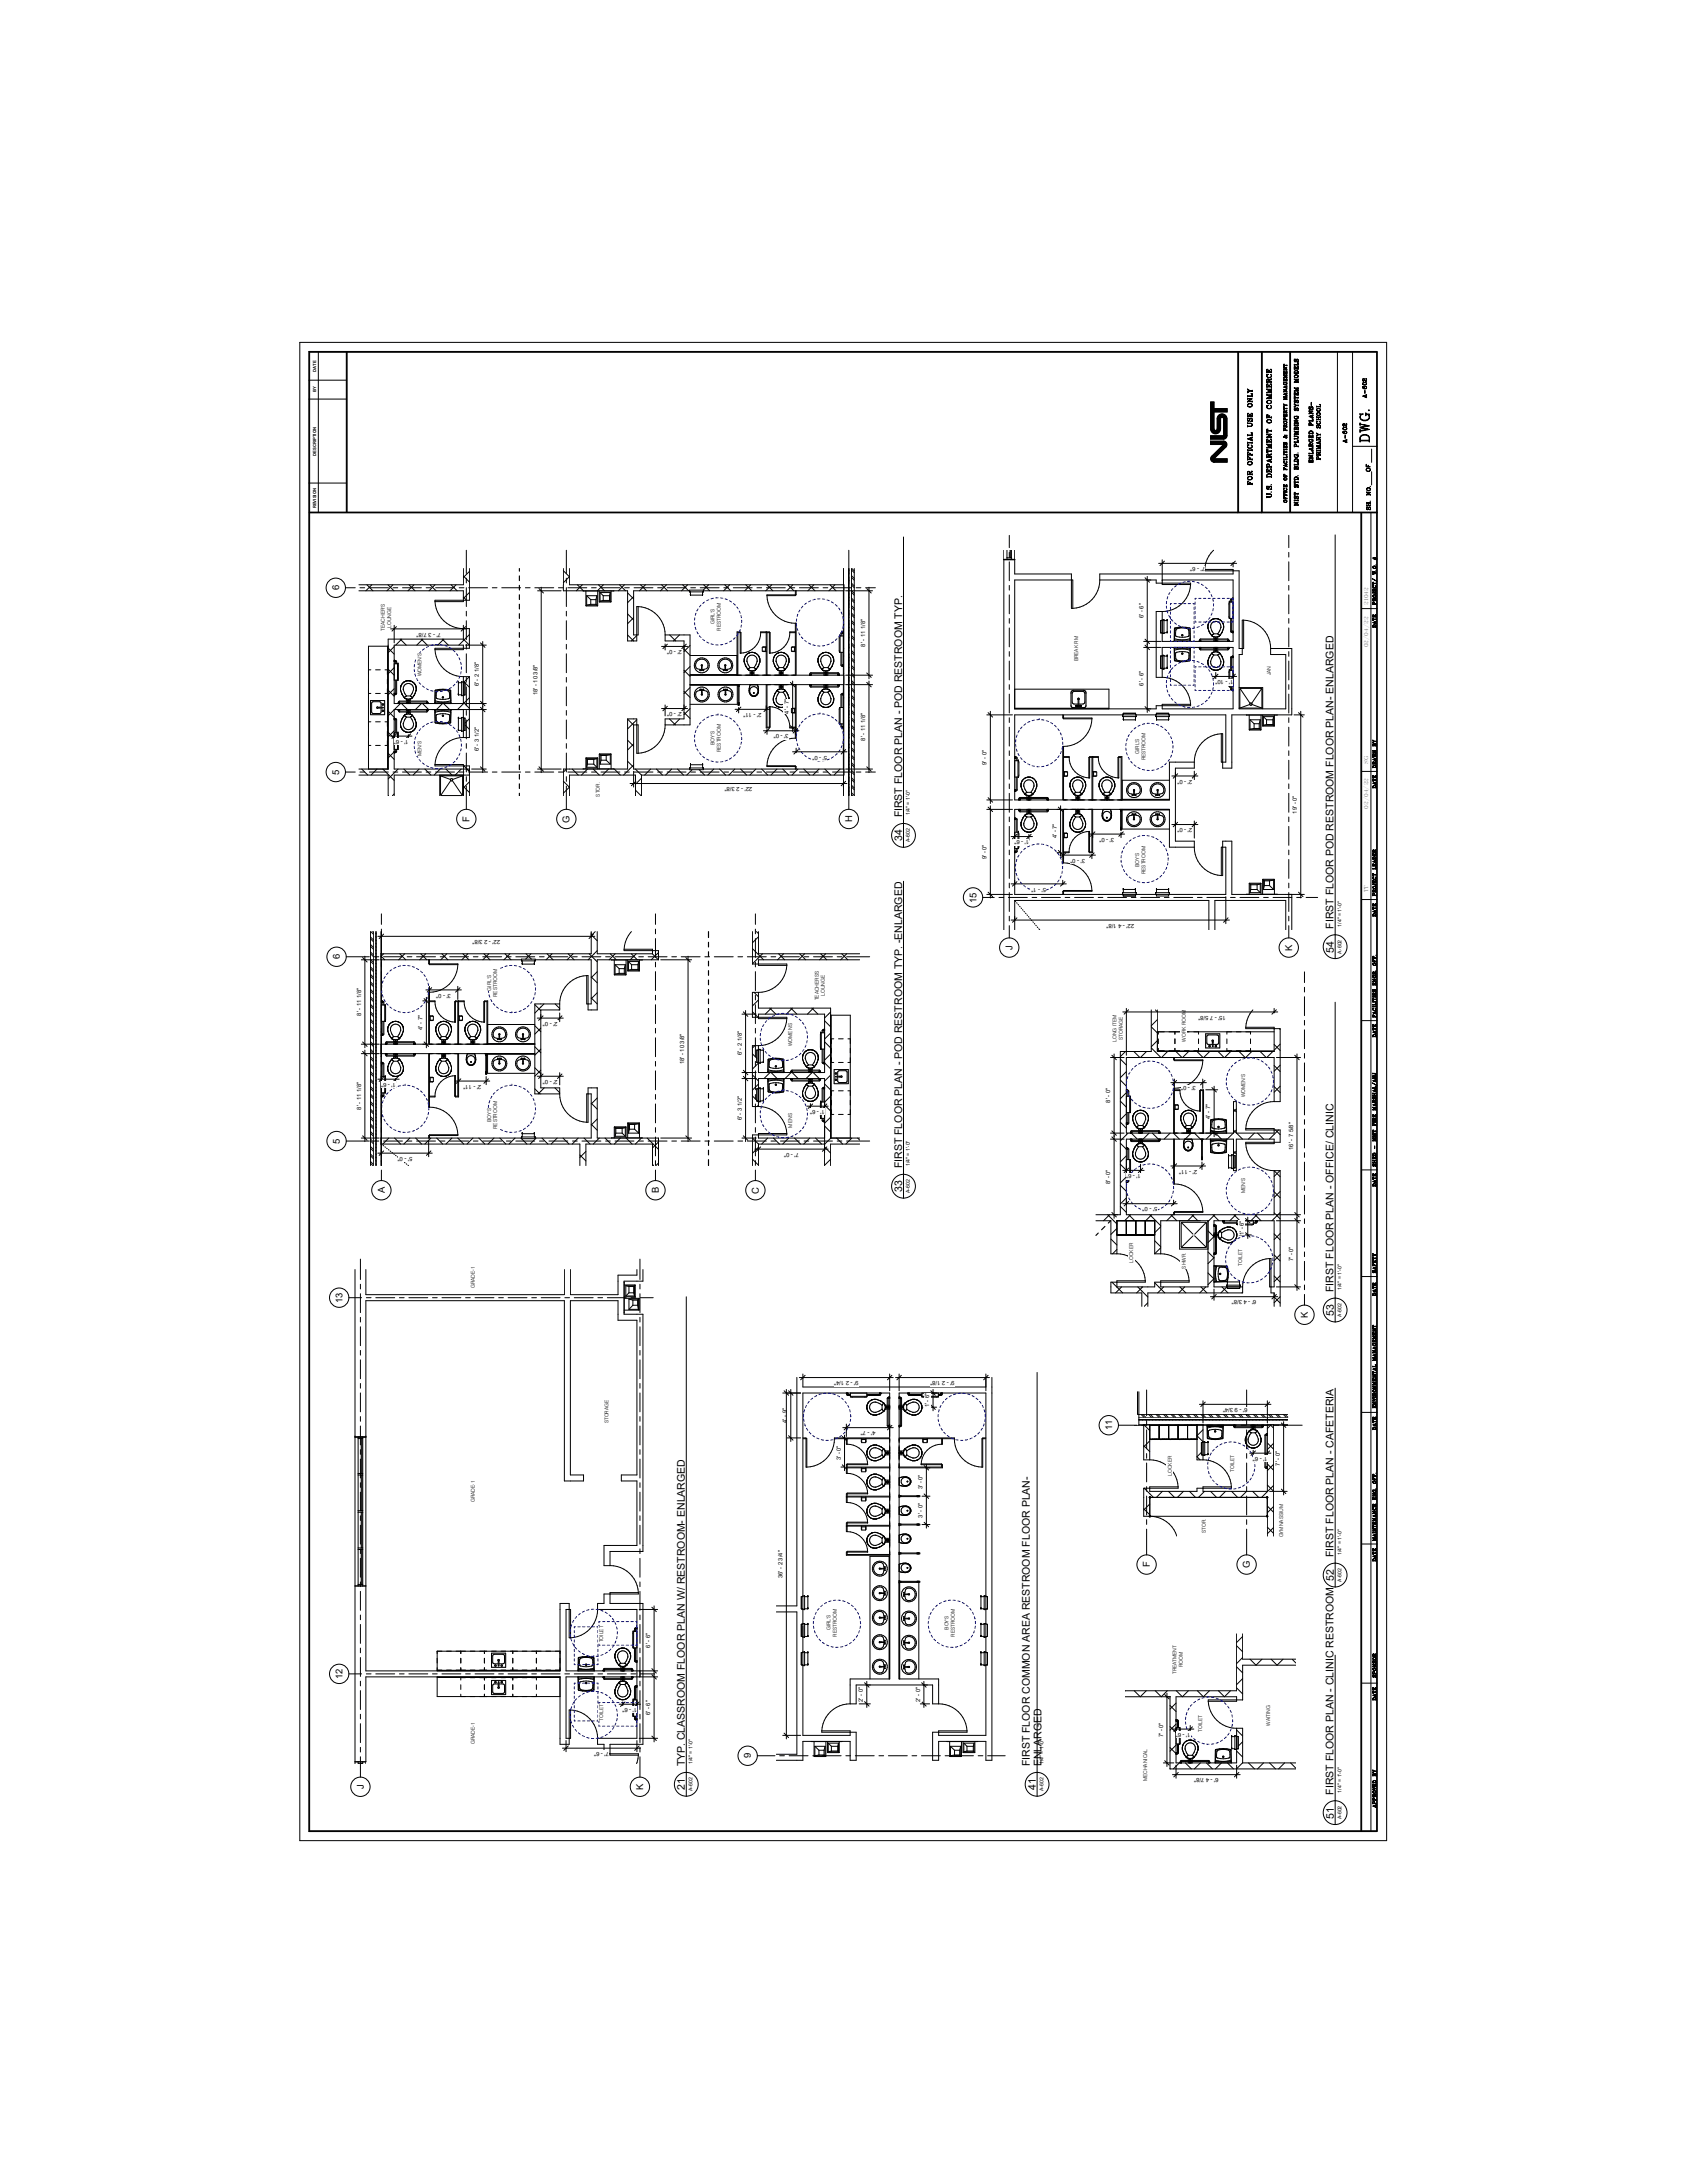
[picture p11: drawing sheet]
<svg xmlns="http://www.w3.org/2000/svg" width="216mm" height="279mm" viewBox="0 0 216 279" stroke-linecap="round" stroke-linejoin="round" font-family="sans-serif">
<defs><g id="words">
<text font-size="1.6" x="175.3" y="56.7" transform="rotate(-90 175.3 56.7)">DWG.</text>
<g font-size="1.3">
<text x="115.4" y="104.6" transform="rotate(-90 115.4 104.6)">FIRST FLOOR PLAN - POD RESTROOM TYP.</text>
<text x="115.4" y="107.7" transform="rotate(-90 115.4 107.7)">34</text>
<text x="170.7" y="118.9" transform="rotate(-90 170.7 118.9)">FIRST FLOOR POD RESTROOM FLOOR PLAN- ENLARGED</text>
<text x="170.7" y="121.9" transform="rotate(-90 170.7 121.9)">54</text>
<text x="115.4" y="149.5" transform="rotate(-90 115.4 149.5)">FIRST FLOOR PLAN - POD RESTROOM TYP. -ENLARGED</text>
<text x="115.4" y="152.6" transform="rotate(-90 115.4 152.6)">33</text>
<text x="170.7" y="165.4" transform="rotate(-90 170.7 165.4)">FIRST FLOOR PLAN - OFFICE/ CLINIC</text>
<text x="170.7" y="168.4" transform="rotate(-90 170.7 168.4)">53</text>
<text x="170.7" y="199.3" transform="rotate(-90 170.7 199.3)">FIRST FLOOR PLAN - CAFETERIA</text>
<text x="87.6" y="226.1" transform="rotate(-90 87.6 226.1)">TYP. CLASSROOM FLOOR PLAN W/ RESTROOM- ENLARGED</text>
<text x="131.8" y="226.1" transform="rotate(-90 131.8 226.1)">FIRST FLOOR COMMON AREA RESTROOM FLOOR PLAN-</text>
<text x="133.3" y="226.1" transform="rotate(-90 133.3 226.1)">ENLARGED</text>
<text x="87.6" y="229.1" transform="rotate(-90 87.6 229.1)">21</text>
<text x="132.5" y="229.1" transform="rotate(-90 132.5 229.1)">41</text>
<text x="170.7" y="229.7" transform="rotate(-90 170.7 229.7)">FIRST FLOOR PLAN - CLINIC RESTROOM 52</text>
<text x="170.7" y="232.8" transform="rotate(-90 170.7 232.8)">51</text>
</g>
<g font-size="1.2">
<text x="43.4" y="75.6" transform="rotate(-90 43.4 75.6)">6</text>
<text x="43.4" y="99.2" transform="rotate(-90 43.4 99.2)">5</text>
<text x="60.1" y="105.2" transform="rotate(-90 60.1 105.2)">F</text>
<text x="72.9" y="105.3" transform="rotate(-90 72.9 105.3)">G</text>
<text x="109" y="105.3" transform="rotate(-90 109 105.3)">H</text>
<text x="125" y="115.5" transform="rotate(-90 125 115.5)">15</text>
<text x="43.5" y="122.8" transform="rotate(-90 43.5 122.8)">6</text>
<text x="129.6" y="121.6" transform="rotate(-90 129.6 121.6)">J</text>
<text x="165.4" y="121.7" transform="rotate(-90 165.4 121.7)">K</text>
<text x="43.5" y="146.4" transform="rotate(-90 43.5 146.4)">5</text>
<text x="49.2" y="152.7" transform="rotate(-90 49.2 152.7)">A</text>
<text x="84.3" y="152.7" transform="rotate(-90 84.3 152.7)">B</text>
<text x="97.1" y="152.8" transform="rotate(-90 97.1 152.8)">C</text>
<text x="43.8" y="166.8" transform="rotate(-90 43.8 166.8)">13</text>
<text x="167.4" y="168.7" transform="rotate(-90 167.4 168.7)">K</text>
<text x="142.3" y="183.1" transform="rotate(-90 142.3 183.1)">11</text>
<text x="147.2" y="200.6" transform="rotate(-90 147.2 200.6)">F</text>
<text x="160" y="200.7" transform="rotate(-90 160 200.7)">G</text>
<text x="43.8" y="214.9" transform="rotate(-90 43.8 214.9)">12</text>
<text x="96.1" y="225.1" transform="rotate(-90 96.1 225.1)">9</text>
<text x="46.5" y="229" transform="rotate(-90 46.5 229)">J</text>
<text x="82.3" y="229.1" transform="rotate(-90 82.3 229.1)">K</text>
</g>
<g font-size=".8">
<text x="160.3" y="52.2" transform="rotate(-90 160.3 52.2)">ONLY</text>
<text x="162.7" y="52.4" transform="rotate(-90 162.7 52.4)">COMMERCE</text>
<text x="160.3" y="59.6" transform="rotate(-90 160.3 59.6)">OFFICIAL</text>
<text x="160.3" y="54.7" transform="rotate(-90 160.3 54.7)">USE</text>
<text x="162.7" y="54.2" transform="rotate(-90 162.7 54.2)">OF</text>
<text x="160.3" y="62.1" transform="rotate(-90 160.3 62.1)">FOR</text>
<text x="162.7" y="63.8" transform="rotate(-90 162.7 63.8)">U.S.</text>
<text x="162.7" y="61.2" transform="rotate(-90 162.7 61.2)">DEPARTMENT</text>
</g>
<g font-size=".7">
<text x="166.1" y="52.6" transform="rotate(-90 166.1 52.6)">SYSTEM</text>
<text x="166.1" y="49" transform="rotate(-90 166.1 49)">MODELS</text>
<text x="174.9" y="51" transform="rotate(-90 174.9 51)">A-602</text>
<text x="166.1" y="57.3" transform="rotate(-90 166.1 57.3)">PLUMBING</text>
<text x="168" y="59.3" transform="rotate(-90 168 59.3)">ENLARGED</text>
<text x="168" y="54.5" transform="rotate(-90 168 54.5)">PLANS-</text>
<text x="169" y="58.9" transform="rotate(-90 169 58.9)">PRIMARY</text>
<text x="169" y="54.8" transform="rotate(-90 169 54.8)">SCHOOL</text>
<text x="172.4" y="56.7" transform="rotate(-90 172.4 56.7)">A-602</text>
<text x="166.1" y="64.8" transform="rotate(-90 166.1 64.8)">NIST</text>
<text x="166.1" y="62.4" transform="rotate(-90 166.1 62.4)">STD.</text>
<text x="166.1" y="60.1" transform="rotate(-90 166.1 60.1)">BLDG.</text>
<text x="175.4" y="60.4" transform="rotate(-90 175.4 60.4)">OF</text>
<text x="175.4" y="65.3" transform="rotate(-90 175.4 65.3)">SH.</text>
<text x="175.4" y="63.4" transform="rotate(-90 175.4 63.4)">NO.</text>
<text x="154.2" y="72.6" transform="rotate(-180 154.2 72.6)">7' - 6&quot;</text>
<text x="175.1" y="77.4" transform="rotate(-90 175.1 77.4)">21042</text>
<text x="49.3" y="80.8" transform="rotate(-90 49.3 80.8)">TEACHER'S</text>
<text x="50" y="80.4" transform="rotate(-90 50 80.4)">LOUNGE</text>
<text x="56.4" y="81" transform="rotate(-180 56.4 81)">7' - 3 7/8&quot;</text>
<text x="87.3" y="83.2" transform="rotate(-180 87.3 83.2)">2' - 0&quot;</text>
<text x="91.4" y="79.9" transform="rotate(-90 91.4 79.9)">GIRL'S</text>
<text x="92.2" y="80.7" transform="rotate(-90 92.2 80.7)">RESTROOM</text>
<text x="110.7" y="82.8" transform="rotate(-90 110.7 82.8)">8' - 11 1/8&quot;</text>
<text x="146.3" y="79.1" transform="rotate(-90 146.3 79.1)">6' - 6&quot;</text>
<text x="175.1" y="82.9" transform="rotate(-90 175.1 82.9)">02/04/22</text>
<text x="54" y="86.6" transform="rotate(-90 54 86.6)">WOMEN'S</text>
<text x="61.3" y="87.9" transform="rotate(-90 61.3 87.9)">6' - 2 1/8&quot;</text>
<text x="68.8" y="89" transform="rotate(-90 68.8 89)">18' - 10 3/8&quot;</text>
<text x="138" y="84.7" transform="rotate(-90 138 84.7)">BREAK RM</text>
<text x="146.3" y="87.7" transform="rotate(-90 146.3 87.7)">6' - 6&quot;</text>
<text x="157.8" y="87.1" transform="rotate(-180 157.8 87.1)">1' - 10&quot;</text>
<text x="162.7" y="86.4" transform="rotate(-90 162.7 86.4)">JAN</text>
<text x="52.3" y="94.7" transform="rotate(-180 52.3 94.7)">1' - 6&quot;</text>
<text x="87.3" y="91.2" transform="rotate(-180 87.3 91.2)">2' - 0&quot;</text>
<text x="91.4" y="95.4" transform="rotate(-90 91.4 95.4)">BOY'S</text>
<text x="97.4" y="91.3" transform="rotate(-180 97.4 91.3)">2' - 11&quot;</text>
<text x="100.9" y="94" transform="rotate(-180 100.9 94)">3' - 0&quot;</text>
<text x="100.9" y="91.3" transform="rotate(-90 100.9 91.3)">4' - 7&quot;</text>
<text x="110.7" y="94.8" transform="rotate(-90 110.7 94.8)">8' - 11 1/8&quot;</text>
<text x="54" y="96.8" transform="rotate(-90 54 96.8)">MEN'S</text>
<text x="61.3" y="96.2" transform="rotate(-90 61.3 96.2)">6' - 3 1/2&quot;</text>
<text x="76.8" y="102" transform="rotate(-90 76.8 102)">STOR.</text>
<text x="92.2" y="96.3" transform="rotate(-90 92.2 96.3)">RESTROOM</text>
<text x="96.3" y="100.8" transform="rotate(-180 96.3 100.8)">22' - 2 3/8&quot;</text>
<text x="105.9" y="96.7" transform="rotate(-180 105.9 96.7)">5' - 0&quot;</text>
<text x="126.2" y="97.9" transform="rotate(-90 126.2 97.9)">9' - 0&quot;</text>
<text x="145.8" y="96.5" transform="rotate(-90 145.8 96.5)">GIRL'S</text>
<text x="146.6" y="97.3" transform="rotate(-90 146.6 97.3)">RESTROOM</text>
<text x="152.6" y="99.8" transform="rotate(-180 152.6 99.8)">2' - 0&quot;</text>
<text x="175.1" y="97.8" transform="rotate(-90 175.1 97.8)">SG</text>
<text x="116.4" y="107.8" transform="rotate(-90 116.4 107.8)">A-602</text>
<text x="116.4" y="104.3" transform="rotate(-90 116.4 104.3)">1/4&quot; = 1'-0&quot;</text>
<text x="131.7" y="107.5" transform="rotate(-180 131.7 107.5)">1' - 6&quot;</text>
<text x="135.2" y="107.3" transform="rotate(-90 135.2 107.3)">4' - 7&quot;</text>
<text x="142.6" y="107.2" transform="rotate(-180 142.6 107.2)">3' - 0&quot;</text>
<text x="152.6" y="106" transform="rotate(-180 152.6 106)">2' - 0&quot;</text>
<text x="166" y="104.1" transform="rotate(-90 166 104.1)">19' - 0&quot;</text>
<text x="175.1" y="103.5" transform="rotate(-90 175.1 103.5)">02/04/22</text>
<text x="126.2" y="110" transform="rotate(-90 126.2 110)">9' - 0&quot;</text>
<text x="133.9" y="113.6" transform="rotate(-180 133.9 113.6)">5' - 1&quot;</text>
<text x="138.9" y="109.9" transform="rotate(-180 138.9 109.9)">3' - 0&quot;</text>
<text x="145.8" y="111" transform="rotate(-90 145.8 111)">BOY'S</text>
<text x="146.6" y="111.9" transform="rotate(-90 146.6 111.9)">RESTROOM</text>
<text x="145.1" y="118.2" transform="rotate(-180 145.1 118.2)">22' - 4 1/8&quot;</text>
<text x="171.7" y="118.6" transform="rotate(-90 171.7 118.6)">1/4&quot; = 1'-0&quot;</text>
<text x="175.1" y="114.2" transform="rotate(-90 175.1 114.2)">TT</text>
<text x="64" y="120.3" transform="rotate(-180 64 120.3)">22' - 2 3/8&quot;</text>
<text x="171.7" y="122" transform="rotate(-90 171.7 122)">A-602</text>
<text x="46.2" y="130" transform="rotate(-90 46.2 130)">8' - 11 1/8&quot;</text>
<text x="54.1" y="131.8" transform="rotate(-90 54.1 131.8)">4' - 7&quot;</text>
<text x="57.7" y="127.2" transform="rotate(-180 57.7 127.2)">3' - 0&quot;</text>
<text x="62.8" y="126.8" transform="rotate(-90 62.8 126.8)">GIRL'S</text>
<text x="63.6" y="127.6" transform="rotate(-90 63.6 127.6)">RESTROOM</text>
<text x="71.4" y="130.8" transform="rotate(-180 71.4 130.8)">2' - 0&quot;</text>
<text x="104.8" y="128" transform="rotate(-90 104.8 128)">TEACHERS'S</text>
<text x="105.6" y="127.5" transform="rotate(-90 105.6 127.5)">LOUNGE</text>
<text x="156.9" y="130" transform="rotate(-180 156.9 130)">15' - 7 5/8&quot;</text>
<text x="87.6" y="136.2" transform="rotate(-90 87.6 136.2)">18' - 10 3/8&quot;</text>
<text x="94.9" y="135.1" transform="rotate(-90 94.9 135.1)">6' - 2 1/8&quot;</text>
<text x="101.4" y="133.9" transform="rotate(-90 101.4 133.9)">WOMEN'S</text>
<text x="142.9" y="133.3" transform="rotate(-90 142.9 133.3)">LONG ITEM</text>
<text x="143.7" y="133.1" transform="rotate(-90 143.7 133.1)">STORAGE</text>
<text x="151.8" y="133.3" transform="rotate(-90 151.8 133.3)">WORK ROOM</text>
<text x="46.2" y="142" transform="rotate(-90 46.2 142)">8' - 11 1/8&quot;</text>
<text x="50.7" y="138.6" transform="rotate(-180 50.7 138.6)">1' - 6&quot;</text>
<text x="61.6" y="138.8" transform="rotate(-180 61.6 138.8)">2' - 11&quot;</text>
<text x="62.8" y="143.6" transform="rotate(-90 62.8 143.6)">BOY'S</text>
<text x="71.4" y="138.2" transform="rotate(-180 71.4 138.2)">2' - 0&quot;</text>
<text x="94.9" y="143.4" transform="rotate(-90 94.9 143.4)">6' - 3 1/2&quot;</text>
<text x="105.6" y="142.1" transform="rotate(-180 105.6 142.1)">1' - 6&quot;</text>
<text x="142.1" y="141.1" transform="rotate(-90 142.1 141.1)">8' - 0&quot;</text>
<text x="153.1" y="139" transform="rotate(-180 153.1 139)">3' - 0&quot;</text>
<text x="154.9" y="143.2" transform="rotate(-90 154.9 143.2)">4' - 7&quot;</text>
<text x="159.3" y="140.5" transform="rotate(-90 159.3 140.5)">WOMEN'S</text>
<text x="52.8" y="148.1" transform="rotate(-180 52.8 148.1)">5' - 0&quot;</text>
<text x="63.6" y="144.5" transform="rotate(-90 63.6 144.5)">RESTROOM</text>
<text x="101.4" y="144.3" transform="rotate(-90 101.4 144.3)">MEN'S</text>
<text x="102.2" y="147.6" transform="rotate(-180 102.2 147.6)">7' - 0&quot;</text>
<text x="116.4" y="149.2" transform="rotate(-90 116.4 149.2)">1/4&quot; = 1'-0&quot;</text>
<text x="153.2" y="149.7" transform="rotate(-180 153.2 149.7)">2' - 11&quot;</text>
<text x="165.5" y="147.2" transform="rotate(-90 165.5 147.2)">16' - 7 5/8&quot;</text>
<text x="116.4" y="152.7" transform="rotate(-90 116.4 152.7)">A-602</text>
<text x="142.1" y="151.6" transform="rotate(-90 142.1 151.6)">8' - 0&quot;</text>
<text x="146" y="150.3" transform="rotate(-180 146 150.3)">1' - 6&quot;</text>
<text x="148.1" y="154.5" transform="rotate(-180 148.1 154.5)">5' - 0&quot;</text>
<text x="159.3" y="152.7" transform="rotate(-90 159.3 152.7)">MEN'S</text>
<text x="145" y="161.7" transform="rotate(-90 145 161.7)">LOCKER</text>
<text x="159" y="162" transform="rotate(-90 159 162)">TOILET</text>
<text x="159.2" y="158.1" transform="rotate(-90 159.2 158.1)">1' - 6&quot;</text>
<text x="165.5" y="161.4" transform="rotate(-90 165.5 161.4)">7' - 0&quot;</text>
<text x="60.7" y="164.9" transform="rotate(-90 60.7 164.9)">GRADE-1</text>
<text x="151.8" y="162.4" transform="rotate(-90 151.8 162.4)">SHWR.</text>
<text x="160.8" y="166.4" transform="rotate(-180 160.8 166.4)">6' - 4 3/8&quot;</text>
<text x="171.7" y="165.1" transform="rotate(-90 171.7 165.1)">1/4&quot; = 1'-0&quot;</text>
<text x="171.7" y="168.5" transform="rotate(-90 171.7 168.5)">A-602</text>
<text x="109.9" y="176.8" transform="rotate(-180 109.9 176.8)">9' - 2 1/4&quot;</text>
<text x="122.2" y="176.8" transform="rotate(-180 122.2 176.8)">9' - 2 1/8&quot;</text>
<text x="77.9" y="182.2" transform="rotate(-90 77.9 182.2)">STORAGE</text>
<text x="100.7" y="182.1" transform="rotate(-90 100.7 182.1)">4' - 9&quot;</text>
<text x="112" y="183.2" transform="rotate(-180 112 183.2)">4' - 7&quot;</text>
<text x="118.9" y="180.1" transform="rotate(-90 118.9 180.1)">1' - 6&quot;</text>
<text x="159.6" y="180.2" transform="rotate(-180 159.6 180.2)">6' - 9 3/4&quot;</text>
<text x="107.6" y="186.9" transform="rotate(-90 107.6 186.9)">3' - 0&quot;</text>
<text x="118.1" y="190.6" transform="rotate(-90 118.1 190.6)">3' - 0&quot;</text>
<text x="150" y="188.9" transform="rotate(-90 150 188.9)">LOCKER</text>
<text x="157.9" y="188.4" transform="rotate(-90 157.9 188.4)">TOILET</text>
<text x="162.2" y="186.5" transform="rotate(-180 162.2 186.5)">1' - 6&quot;</text>
<text x="163.8" y="187.6" transform="rotate(-90 163.8 187.6)">7' - 0&quot;</text>
<text x="60.7" y="192.3" transform="rotate(-90 60.7 192.3)">GRADE-1</text>
<text x="118.1" y="194.3" transform="rotate(-90 118.1 194.3)">3' - 0&quot;</text>
<text x="154.3" y="196.2" transform="rotate(-90 154.3 196.2)">STOR.</text>
<text x="164.2" y="196.8" transform="rotate(-90 164.2 196.8)">GYMNASSIUM</text>
<text x="100.1" y="202" transform="rotate(-90 100.1 202)">36' - 2 3/4&quot;</text>
<text x="171.7" y="202.5" transform="rotate(-90 171.7 202.5)">A-602</text>
<text x="171.7" y="199" transform="rotate(-90 171.7 199)">1/4&quot; = 1'-0&quot;</text>
<text x="106.3" y="208.7" transform="rotate(-90 106.3 208.7)">GIRL'S</text>
<text x="107.1" y="209.5" transform="rotate(-90 107.1 209.5)">RESTROOM</text>
<text x="121.4" y="208.6" transform="rotate(-90 121.4 208.6)">BOY'S</text>
<text x="122.2" y="209.5" transform="rotate(-90 122.2 209.5)">RESTROOM</text>
<text x="77.2" y="210.2" transform="rotate(-90 77.2 210.2)">TOILET</text>
<text x="83.2" y="210.9" transform="rotate(-90 83.2 210.9)">6' - 6&quot;</text>
<text x="150.6" y="214.3" transform="rotate(-90 150.6 214.3)">TREATMENT</text>
<text x="151.4" y="213.4" transform="rotate(-90 151.4 213.4)">ROOM</text>
<text x="77.2" y="220.3" transform="rotate(-90 77.2 220.3)">TOILET</text>
<text x="81.5" y="218.6" transform="rotate(-180 81.5 218.6)">1' - 6&quot;</text>
<text x="83.2" y="219.5" transform="rotate(-90 83.2 219.5)">6' - 6&quot;</text>
<text x="110.4" y="217.8" transform="rotate(-90 110.4 217.8)">2' - 0&quot;</text>
<text x="117.7" y="217.8" transform="rotate(-90 117.7 217.8)">2' - 0&quot;</text>
<text x="152.4" y="221.8" transform="rotate(-180 152.4 221.8)">1' - 6&quot;</text>
<text x="153.9" y="221.7" transform="rotate(-90 153.9 221.7)">TOILET</text>
<text x="162.5" y="220.9" transform="rotate(-90 162.5 220.9)">WAITING</text>
<text x="60.7" y="223.2" transform="rotate(-90 60.7 223.2)">GRADE-1</text>
<text x="77.9" y="224.2" transform="rotate(-180 77.9 224.2)">7' - 6&quot;</text>
<text x="88.6" y="225.8" transform="rotate(-90 88.6 225.8)">1/4&quot; = 1'-0&quot;</text>
<text x="133.5" y="225.8" transform="rotate(-90 133.5 225.8)">1/4&quot; = 1'-0&quot;</text>
<text x="146.8" y="228" transform="rotate(-90 146.8 228)">MECHANICAL</text>
<text x="148.8" y="222.3" transform="rotate(-90 148.8 222.3)">7' - 0&quot;</text>
<text x="155.9" y="227.6" transform="rotate(-180 155.9 227.6)">6' - 4 7/8&quot;</text>
<text x="88.6" y="229.2" transform="rotate(-90 88.6 229.2)">A-602</text>
<text x="133.5" y="229.2" transform="rotate(-90 133.5 229.2)">A-602</text>
<text x="171.7" y="232.9" transform="rotate(-90 171.7 232.9)">A-602</text>
<text x="171.7" y="229.4" transform="rotate(-90 171.7 229.4)">1/4&quot; = 1'-0&quot;</text>
</g>
<g font-size=".6">
<text x="164.7" y="51.2" transform="rotate(-90 164.7 51.2)">MANAGEMENT</text>
<text x="164.7" y="56.1" transform="rotate(-90 164.7 56.1)">&amp;</text>
<text x="164.7" y="55.2" transform="rotate(-90 164.7 55.2)">PROPERTY</text>
<text x="164.7" y="64.4" transform="rotate(-90 164.7 64.4)">OFFICE</text>
<text x="164.7" y="61.5" transform="rotate(-90 164.7 61.5)">OF</text>
<text x="164.7" y="60.2" transform="rotate(-90 164.7 60.2)">FACILITIES</text>
<text x="176.1" y="71.7" transform="rotate(-90 176.1 71.7)">#</text>
<text x="176.1" y="77.4" transform="rotate(-90 176.1 77.4)">PROJECT/</text>
<text x="176.1" y="73.6" transform="rotate(-90 176.1 73.6)">W.O.</text>
<text x="176.1" y="80.4" transform="rotate(-90 176.1 80.4)">DATE</text>
<text x="176.1" y="95.6" transform="rotate(-90 176.1 95.6)">BY</text>
<text x="176.1" y="100.9" transform="rotate(-90 176.1 100.9)">DATE</text>
<text x="176.1" y="98.3" transform="rotate(-90 176.1 98.3)">DRAWN</text>
<text x="176.1" y="111.3" transform="rotate(-90 176.1 111.3)">LEADER</text>
<text x="176.1" y="117.3" transform="rotate(-90 176.1 117.3)">DATE</text>
<text x="176.1" y="114.7" transform="rotate(-90 176.1 114.7)">PROJECT</text>
<text x="176.1" y="123.6" transform="rotate(-90 176.1 123.6)">OFF.</text>
<text x="176.1" y="130.3" transform="rotate(-90 176.1 130.3)">FACILITIES</text>
<text x="176.1" y="126.2" transform="rotate(-90 176.1 126.2)">ENGR.</text>
<text x="176.1" y="132.8" transform="rotate(-90 176.1 132.8)">DATE</text>
<text x="176.1" y="142.1" transform="rotate(-90 176.1 142.1)">MARSHAL/AHJ</text>
<text x="176.1" y="149.3" transform="rotate(-90 176.1 149.3)">SHED</text>
<text x="176.1" y="147.1" transform="rotate(-90 176.1 147.1)">-</text>
<text x="176.1" y="146.1" transform="rotate(-90 176.1 146.1)">NIST</text>
<text x="176.1" y="144.1" transform="rotate(-90 176.1 144.1)">FIRE</text>
<text x="176.1" y="151.9" transform="rotate(-90 176.1 151.9)">DATE</text>
<text x="176.1" y="165.9" transform="rotate(-90 176.1 165.9)">DATE</text>
<text x="176.1" y="163" transform="rotate(-90 176.1 163)">SAFETY</text>
<text x="176.1" y="174.2" transform="rotate(-90 176.1 174.2)">MANAGEMENT</text>
<text x="176.1" y="183" transform="rotate(-90 176.1 183)">DATE</text>
<text x="176.1" y="180.3" transform="rotate(-90 176.1 180.3)">ENVIRONMENTAL</text>
<text x="176.1" y="192" transform="rotate(-90 176.1 192)">ENG.</text>
<text x="176.1" y="189.9" transform="rotate(-90 176.1 189.9)">OFF.</text>
<text x="176.1" y="197.2" transform="rotate(-90 176.1 197.2)">MAINTENANCE</text>
<text x="176.1" y="199.9" transform="rotate(-90 176.1 199.9)">DATE</text>
<text x="176.1" y="214.7" transform="rotate(-90 176.1 214.7)">SPONSOR</text>
<text x="176.1" y="217.7" transform="rotate(-90 176.1 217.7)">DATE</text>
<text x="176.1" y="227.4" transform="rotate(-90 176.1 227.4)">BY</text>
<text x="176.1" y="231.4" transform="rotate(-90 176.1 231.4)">APPROVED</text>
</g>
<g font-size=".5">
<text x="40.4" y="47.6" transform="rotate(-90 40.4 47.6)">DATE</text>
<text x="40.4" y="50.2" transform="rotate(-90 40.4 50.2)">BY</text>
<text x="40.4" y="58.4" transform="rotate(-90 40.4 58.4)">DESCRIPTION</text>
<text x="40.4" y="65.1" transform="rotate(-90 40.4 65.1)">REVISION</text>
</g>
</g></defs>
<g fill="none" stroke="#000" stroke-width=".13">
<path d="M128.5 70.4v48.6M128.5 71.6h1.4M128.9 70.4v1.2h.6v-1.2M128.9 71.4h.6M129.3 70.4v1M129.4 70.4v1M129.9 70.4v3.1h7.2v4.4h.2M137.3 77.9v-3.7h-7.4v16.5h18.1v-.4h4.4v-.2M140.7 74.2h7.3v.4h4.4v.2M140.8 74.2a3.6 3.6 0 0 1-3.5 3.7M148.7 78.3h-.7v8.4h.7v-3.8h9.1v7.8h-9.1v-.6h3.7M148.7 79.4h-.2v1.6h.2"/>
<path d="M148.7 79.3h.3M149 79.3h.1M149 79.4h.4M149 79.3l-.1 1.8M149.4 79.4h.1M149.4 79.4v1.6M152.4 74.8h-3.7v-.6h9.1v7.9h-9.1v-3.8M152.4 74.8a3.6 3.6 0 0 1-3.7 3.5M154.2 72.9v.2h4.4v9.9h.6v-3.6M154.2 72.9h3.6v.6h-17.1v.7M154.6 80h.1M154.6 80v.2"/>
<path d="M154.6 79.8v.1M154.7 79.8h-.1M154.7 71.1a3.7 3.7 0 0 0-.5 1.8M154.7 79.6v.1M154.7 79.6h.1M154.9 79.5l-.3 .5M154.9 79.5l-.1 .1M155.1 79.3l-.2 .2M155.2 79.3h-.1M155.2 79.2l-.3 .3M155.2 79.2h.1M155.3 70.4l-.6 .7"/>
<path d="M155.3 79.2h-.1M155.4 79.2h-.2M155.6 79.2h.2M155.6 79.2h-.2M155.8 79.2h.1M155.8 79.2h.2M155.9 79.2h.1M156 79.2l.3 .3M156 79.3h.1M156.1 79.3h.1M156.2 79.4l.1 .1M156.3 79.5l.1 .1"/>
<path d="M156.4 79.6h.1M156.4 79.6l.1 .2M156.4 79.6l.1 .1M156.5 79.7v.1M156.5 79.8l.1 .2M156.5 79.8h.1M156.5 79.8l.1 .1M156.6 80v.2M157.3 79.1l.5 .1M157.3 77.1v2M157.3 79.2h.1M157.3 77.1h.1"/>
<path d="M157.3 77.1h.5M157.4 77.1v2.1M157.5 79.2v1.6l.1 .1h.1M157.6 79.2v1.6h.1M157.7 76.7l-.1 .1v.3M157.7 76.6l-.2 .1v.4M157.8 76.6h-.1v.2h.1M159.2 79.4h-.2v4.4h-.4v6.9h6v-6.9h-2v-.8h2.7v8.5h-7.7v6.8h-1.1v-4.4h-.2M159.2 79.4a3.6 3.6 0 0 1 3.4 3.6M129.9 97.4h.4M129.9 88.2h12v2.5M129.9 96.8v.2"/>
<path d="M129.9 99.5h.4M129.9 90.6h12M129.9 97h.2v.4M129.9 96.9l.3 .1v.4M130.1 99.5l-.1 1.6M130.2 99.5v1.6l-.3 .1M130.3 97.4v2.1M130.3 97.4h.1M130.3 99.5h.1M130.8 99.9v.1M130.8 99.9h.1M130.8 99.9l-.1 .4"/>
<path d="M131 99.8l-.2 .1M131 99.8l-.1 .1M131.1 99.6h.1M131.1 99.6l-.1 .2M131.3 99.5l-.2 .1M131.3 99.5h.1M131.4 99.5h-.1M131.5 99.5h.1M131.7 99.5l.5 .1M131.7 99.5h-.4M131.7 99.5h-.2M131.7 99.5h.2"/>
<path d="M131.9 99.5h.1M132.1 99.6h.1M132.2 99.6l.2 .2M132.3 99.7l.1 .1M132.4 99.8l.1 .1M132.5 99.9l.1 .2M132.5 99.9h.1M132.5 99.9l.1 .1M132.5 100l.1 .1M136.1 92h3.6a3.6 3.6 0 0 1-3.6 3.5M136.1 95.5v6.9h13.6v-4.9h3.1M136.1 92v-.5h20.8v6h-.6v-3.6"/>
<path d="M136.1 98.8h.4M136.1 96.8h.7v.1h-.7zM136.1 98.8h.5v.5h-.5M136.2 98.8v.5M136.5 99.3l-.4 .1M136.8 96.9a2.62 2.62 0 0 0 2.6 2.7M137.1 99.9l-.1 .1M137.1 99.9v.1M137.1 99.9h.1M137.1 99.9l-.2 .4M137.2 88.4l.2-.1h1.2l.3 .1 .1 .3v1.6l-.1 .2-.2 .1h-1.4l-.2-.1v-.2v-1.6zM137.2 99.8l-.1 .1"/>
<path d="M137.4 99.6l-.2 .2M137.4 99.6h.1M137.5 99.5l-.1 .1M137.6 99.5h.1M137.7 99.5h-.1M137.7 99.5h-.2M137.8 90.3h.1v.1h-.1zM137.9 99.5h-.2M137.9 99.5h.2M137.9 99.5h-.1M138 89.5v-.2l.1 .2M138 89.5h.1"/>
<path d="M138 90.3h-.4l.1 .1h.7v-.1h-.3M138 90.1h-.5l-.3-.1v-1.3l.3-.2h1.2l.1 .3v1.2l-.2 .1h-.5M138 89.5v.8v.1l.1-.9M138.1 99.5h.1M138.1 99.5h.2M138.2 99.5h.1M138.3 99.5l.3 .3M138.4 99.6h.1M138.5 99.6h.1M138.5 99.7l.1 .1M138.6 99.8l.3 .3M138.6 99.8l.2 .1"/>
<path d="M138.8 99.9h.1M138.8 99.9l.1 .2M139.4 96.9v2.7M139.4 99.6h-.1v-2.7h.5v5.5M139.4 96.9v-.1h1.2v.1M139.7 92v-.1h-3.7v-.4h-6.1v10.9h6.1v-6.9h.1M139.9 96.9h.7M139.9 98.8h.4M139.9 96.8v5.6M139.9 98.8h.5v.5h-.5M140 98.8v.5M140.3 99.3l-.4 .1"/>
<path d="M140.6 96.9a2.62 2.62 0 0 0 2.6 2.7M140.8 99.9v.1M140.8 99.9h.1M141 99.8l-.3 .5M141 99.8l-.1 .1M141.1 99.6l-.1 .2M141.1 99.6h.1M141.3 99.5l-.2 .1M141.3 99.5h.1M141.4 99.5h-.1M141.5 99.5h-.2M141.5 99.5h.1"/>
<path d="M141.7 99.5h-.2M141.7 99.5h.2M141.9 99.5l.3 .1M141.9 99.5h.1M142 99.5h.1M142.1 99.6h.1M142.2 99.6h.1M142.2 99.6l.2 .2M142.3 99.7l.1 .1M142.4 99.8l.1 .1M142.5 99.9l.1 .2M143.2 99.6v-2.8h.4v5.6"/>
<path d="M143.2 99.6h-.1v-2.7h.4v5.5M143.7 91.5v.2M143.7 91.7h.1M143.8 91.5v-.2h1.5v.2M143.8 92.1h.1M143.8 92.1h1.5M143.8 91.7v.4M145.3 92.1h.1M145.3 91.7v.4M145.4 91.7h-1.7M145.4 91.5v.2M145.4 91.7h.1"/>
<path d="M147.9 91.7h.1M147.9 91.5v.2M147.9 91.7h1.7M148 91.5v-.2h1.6v.2M148 91.7v.4M148 92.1h.1M148.5 85.5h.2M148.7 84h-.2v1.5M148.7 83.9h.3M148.7 86.7a3.6 3.6 0 0 1 3.7 3.4M148.7 85.6h.2M148.7 81.1h.2"/>
<path d="M148.9 81.1h.1M148.9 85.6h.1M149 85.6h-.1M149 83.9h.1M149 84h.4M149 85.6h.1M149 85.5h.4M149 83.9v1.7M149.4 84h.1M149.4 85.5h.1M149.4 84v1.5M149.4 81h.1"/>
<path d="M149.4 81h-.4M149.6 92.1h.1M149.6 91.7v.4h-1.6M149.7 91.7h-.1M149.7 99.9h-6.1v2.5M149.7 91.5v.2M149.7 91.7h.1M150.3 82.9v1.6a2.56 2.56 0 0 0 2 0l.1-1.6M150.3 82.1v-1.6a2.56 2.56 0 0 1 2 0l.1 1.6M150.3 82.9v.1M150.3 81.7v.2M150.3 81.7a3.1 3.1 0 0 0 2 0"/>
<path d="M150.3 83.2v1.3a2.87 2.87 0 0 0 2 0v-1.3M150.3 83.2a3.1 3.1 0 0 1 2 0M150.3 83h2M150.3 81.9v.2M150.3 81.9h2M150.3 83v.2M150.5 83.5a1.88 1.88 0 0 1 1.7 .1l-.1 .8a1.47 1.47 0 0 1-1.6-.1zM150.6 80.5a1.41 1.41 0 0 1 1.5 .1v.8a1.89 1.89 0 0 1-1.6-.1zM152.3 81.9v.2M152.3 83v.2M152.3 81.7v.2M152.3 81.7v-1.2a2.81 2.81 0 0 0-2 0v1.2"/>
<path d="M152.3 82.9v.1M152.8 97.5v.8h-2.4v9.4h2.4v.7M153.5 82.9h.2M153.5 82.1v-.1h.2v.1M153.5 82v-.2h.2h3.4l.2 .1v.1M153.5 82.9v.2l.2 .1h3.4l.1-.1 .1-.2M153.6 83h.1M153.6 82l.1-.1h3.4v.1M153.6 82.9v.1M154.6 80.2v.1M154.6 84.8v.2M154.6 80.3l.1 .5"/>
<path d="M154.6 80.3h.1M154.6 84.6v.2M154.6 85l.1 .2M154.6 84.5h.1M154.6 85v.1M154.6 85.1l.1 .1M154.7 85.2l.1 .1M154.7 85.2v.1M154.7 85.3h.1M154.7 80.8l.4 .5M154.7 80.8l.1 .1M154.8 85.3l.1 .2"/>
<path d="M154.8 80.9h.1M154.8 84h.1M154.9 83.9l-.3 .6M154.9 83.9l-.1 .1M154.9 85.5l.1 .1M155 85.6l.4 .2M155 85.6h.1M155.1 85.6v.1M155.1 83.6l.2 .2M155.1 83.6l-.2 .3M155.1 81.3l.1 .1M155.1 81.3v.1"/>
<path d="M155.1 85.6l.1 .1M155.1 83.5h.1M155.2 81.4l.2 .1 .6-.1M155.2 81.4l.1 .1M155.2 83.5l.2-.1 .6 .1M155.2 83.5l-.1 .1M155.2 81.4h.1M155.2 85.7h.1M155.2 85.7l.2 .1M155.3 81.5l.3 .1 .3-.1M155.3 83.5h-.1M155.3 83.5l.3-.1 .3 .1"/>
<path d="M155.3 81.5v.3M155.3 82.9v.2M155.3 81.1h.5M155.3 81.1l-.2 .2M155.3 81.1a.97 .97 0 0 1 0-1.5 .7 .7 0 0 1 .8 .2 .7 .7 0 0 1 0 .9l-.3 .4M155.3 81.9v.2M155.3 83.8a.97 .97 0 0 0 0 1.5 .7 .7 0 0 0 .8-.1 .7 .7 0 0 0 0-.9l-.3-.5M155.3 83.8h.5M155.3 83.2v.3M155.4 85.8h.2M155.4 85.8h.1M155.5 81.8l.1-.1 .1 .1"/>
<path d="M155.5 83.2l.1 .1 .1-.1M155.5 81.9h.2M155.5 83.1h.2M155.5 82.9v.1M155.5 81.9v.2M155.5 81.8h.2M155.5 81.8h.1M155.5 83.2h.1M155.5 81.7h.1M155.6 81.9h.1M155.6 83v.1M155.7 83.2h-.1"/>
<path d="M155.7 83.2h.1M155.7 82.9v.1M155.7 81.9v.2M155.8 85.8h-.2M155.8 81.1l.3 .2M155.8 82.9v.2M155.8 81.9v.2M155.8 81.5v.3M155.8 83.2v.3M155.9 83.5h.1M155.9 85.7l-.1 .1M156 85.7h-.1"/>
<path d="M156 85.7l-.2 .1M156 81.4l-.1 .1M156 83.5l.1 .1M156.1 83.6h.1M156.1 85.6l-.1 .1M156.1 83.6l-.3 .2M156.1 83.6l.3 .5M156.1 85.6v.1M156.1 81.3l-.1 .1M156.1 85.6h.1M156.2 85.6l-.2 .1M156.2 85.6h.1"/>
<path d="M156.3 93.9a3.6 3.6 0 0 0-3.5 3.6M156.3 85.5l-.1 .1M156.3 81.1l-.2 .2M156.4 81l-.1 .1M156.4 81h.1M156.4 84v.1M156.4 85.4l-.1 .1M156.4 85.3l-.1 .2M156.4 85.3h.1M156.4 84.1l.2 .4M156.5 85.3h-.1M156.5 85.2l-.1 .1"/>
<path d="M156.6 85l-.1 .1M156.6 80.4l-.3 .7M156.6 84.5v.1M156.6 85l-.2 .3M156.6 80.4h.1M156.6 84.6v.1M156.6 84.6v.2M156.6 84.8v.2M156.6 80.2v.2M157.1 82.1v-.1h.2v.1M157.1 82.9h.2M157.1 82.9v.2l-3.5-.1"/>
<path d="M157.3 85.8v2.1M157.3 85.8h.1M157.3 85.8h.5M157.3 87.9h.1M157.3 87.9h.5M157.4 85.8v2.1M157.5 87.9v.4l.2 .1M157.6 87.9v.3h.1M157.7 84l-.2 .1v1.7M157.7 84.1l-.1 .1v1.6M157.8 80.8h-.1v.2h.1M157.8 84h-.1v.2h.1"/>
<path d="M157.8 88.2h-.1v.2h.1M158.6 90.6h3M158.6 88h3v2.7M158.7 88.2l1.3 1.8M159.5 91.5h.1M159.9 91.5v1.9h1.5v-1.9M159.9 90.2l-1.2 .4v-2.4l.1-.1h2.6l.1 .2v2.3l-1.3-.4M160 92.1v1.2M160 92.1h1.3M160 92.1l.5 .5M160 93.3h1.3M160.5 93.2l-.5 .1"/>
<path d="M160.5 93.2h.7M160.5 92.6v.6M160.5 92.6h.7M161.2 93.2l.1 .1M161.2 92.6v.6M161.3 92.1v1.2M161.3 92.1l-.1 .5M161.5 88.2l-1.3 1.8M161.6 91.5v1.4h1.5v-1.4M161.7 91.7h1.3M161.7 91.7v1.1M161.7 91.7l.4 .4"/>
<path d="M161.7 92.8h1.3M162.1 92.1h.8M162.1 92.1v.6M162.1 92.7l-.4 .1M162.1 92.7h.8M162.9 92.1v.6M162.9 92.7l.1 .1M163 91.7v1.1M163 91.7l-.1 .4M163.4 91.5h.1M129.9 115.2v3.8M129.9 115.2h24.8v3.8"/>
<path d="M129.9 115.2l.1 .2M129.9 104.7v.2M129.9 108.9v.2M129.9 108.6h.4M129.9 106.5h.4M129.9 101.1v.2M129.9 109.1h.1M129.9 104.7l.2 .1 .1 .1v1.6M129.9 109h.1M129.9 101.1h.1M129.9 104.9h.2v1.6M130 101.1h.1"/>
<path d="M130 109h.1M130.1 108.6l-.1 .4M130.1 115.5l.1 .1M130.2 108.6v.4l-.2 .1M130.3 106.5v2.1M130.3 115.8h.1M130.3 108.6h.1M130.3 106.5h.1M130.4 103.6v.1h.2v-.1M130.4 102.4v-.1h.2v.1M130.4 102.3v-.2h.2h3.4l.1 .1 .1 .1M130.4 103.7v.1l.2 .1h3.4l.1-.1 .1-.1"/>
<path d="M130.5 116l.1 .1M130.5 103.7v.1M130.5 103.7h.1M130.5 103.8h3.5M130.7 100.5v.1M130.7 105.5l.1 .6M130.7 105.5v.2M130.7 100.6l.1 .5M130.7 100.6h.1M130.7 116.2v.1M130.7 100.3v.2M130.7 105.7h.1"/>
<path d="M130.7 105.2v.3M130.7 105.2v.1M130.7 105.8v.1M130.7 100.1v.1M130.7 105.9h.1M130.7 100.1h.1M130.7 105.9l.1 .1M130.8 106v.1M130.8 101.1l.3 .5M130.8 101.1l.1 .1M130.8 106.1l.2 .1M130.9 116.4v.1"/>
<path d="M130.9 101.2h.1M131 104.6l-.3 .6M131 104.6l-.1 .1M131 106.2l.1 .1M131 100.6h.1M131 100.6a.69 .69 0 0 1 .9-.8 .69 .69 0 0 1 .3 1.2l-.3 .4M131 100.6l.4 .8M131 105.4h.1M131.1 116.6v.1M131.1 106.3l.4 .2M131.1 106.3l.1 .1M131.1 104.4l.3 .2"/>
<path d="M131.1 104.4l-.1 .2M131.1 101.6l.1 .1M131.2 104.3l-.1 .1M131.2 104.3l.3-.1 .6 .1M131.2 101.7l.7 .1 .2-.1M131.2 116.9h.1M131.2 101.7h.1M131.3 101.7l.4 .2 .3-.1M131.3 106.4l.1 .1M131.4 104.2l-.2 .1M131.4 104.2l.3-.1 .3 .1M131.4 101.8v.3"/>
<path d="M131.4 102.2v.2M131.4 103.6v.2M131.4 103.9v.3M131.4 101.4h.5M131.4 101.4l-.3 .2M131.4 104.6h.5M131.4 104.6l-.4 .8M131.4 117.1l.1 .1M131.5 106.5h.2M131.5 106.5h.1M131.5 103.9l.2 .1 .1-.1M131.5 102.1l.2-.1 .1 .1"/>
<path d="M131.6 102.2h.2M131.6 103.8h.2M131.6 103.6v.2M131.6 102.2v.2M131.6 103.9l.1 .1M131.6 102.1h.1M131.6 117.3l.1 .1M131.6 104h.1M131.6 102v.1M131.6 102h.1M131.6 102.2h.1M131.7 103.8h.1"/>
<path d="M131.7 103.8h-.1M131.7 102h.1M131.7 102h-.1M131.7 102l.1 .1M131.7 104h.1M131.8 103.9l-.1 .1M131.8 103.9h.1M131.8 103.6v.2M131.8 102.2v.2M131.8 117.5l.1 .1M131.8 106.5h.1M131.8 106.5h-.1"/>
<path d="M131.9 106.5h-.2M131.9 101.8v.3M131.9 101.4l.3 .2M131.9 102.2v.2M131.9 103.6v.2M131.9 104.6a.97 .97 0 0 1 .1 1.5 .67 .67 0 0 1-.7-.1 .67 .67 0 0 1-.3-.6M131.9 103.9v.3M132 104.2l.1 .1M132 117.8h.1M132 106.5h-.1M132 106.4v.1M132.1 101.7l-.1 .1"/>
<path d="M132.1 104.3l.1 .1M132.1 101.7h.1M132.2 118v.1M132.2 106.4l-.2 .1M132.2 101.6l-.1 .1M132.2 104.4l-.3 .2M132.2 104.4l.3 .5M132.2 106.3v.1M132.2 106.3l-.3 .2M132.2 106.3h.1M132.4 118.2v.1M132.4 106.2l-.2 .1"/>
<path d="M132.4 101.4l-.2 .2M132.4 101.3v.1M132.5 101.3h-.1M132.5 104.8v.1M132.5 106.1l-.1 .1M132.5 106v.1M132.5 104.9l.2 .5M132.6 106h-.1M132.6 118.4v.1M132.6 105.9l-.1 .1M132.6 100.1l.1 .2M132.6 100.1h.1"/>
<path d="M132.6 100.1v.1M132.7 105.7l-.1 .2M132.7 100.7l-.3 .7M132.7 100.3v.2M132.7 105.7l-.2 .4M132.7 100.7h.1M132.7 105.7h.1M132.7 105.3v.2M132.7 105.5v.2M132.7 100.5v.2M132.7 118.6l.1 .1M132.9 118.9l.2 .1"/>
<path d="M134 102.4v-.1h.2v.1M134 103.6v.1h.2v-.1M134 102.2h-3.4l-.1 .1M134 102.2h.1M134 103.7v.1M134 102.2v.1M134 103.7h.1M136.1 110.4h-.1v-6.8h-6.1v10.9h6.1v-.4h3.7v-.1M136.1 106.6l.4 .1M136.1 110.4a3.6 3.6 0 0 1 3.6 3.6M136.1 109h.7M136.1 106.7h.5v.5h-.5"/>
<path d="M136.2 106.7v.5M136.5 107.2h-.4M136.8 109v.1h-.7M136.9 105.5l.1 .4M136.9 105.5v.2M136.9 100.5v.1M136.9 100.6l.2 .5M136.9 105.3h.1M136.9 105.7h.1M136.9 105.2v.3M136.9 105.2v.1M136.9 100.3h.1"/>
<path d="M136.9 100.3v.2M136.9 105.8l.1 .1M137 105.8v.1M137 105.9h.1M137 100.1v.1M137 105.9l.1 .2M137 100.1h.1M137.1 106.1l.1 .1M137.1 101.1l.3 .5M137.1 101.1v.1M137.1 101.2h.1M137.2 104.6l-.3 .6"/>
<path d="M137.2 104.6l-.1 .1M137.2 106.2l.3 .2M137.2 106.2l.1 .1M137.3 105.4h.1M137.3 100.6h.1M137.3 100.6a.67 .67 0 0 1 .6-.8 .67 .67 0 0 1 .7 .8M137.3 100.6l.4 .8M137.4 106.3v.1M137.4 104.4l.3 .2M137.4 104.4l-.2 .2M137.4 106.4h.1M137.4 101.6l.1 .1"/>
<path d="M137.5 104.3h.1M137.5 104.3l-.1 .1M137.5 104.3l.2-.1 .7 .1M137.5 101.7l.3 .1 .6-.1M137.5 101.7h.1M137.5 101.7l.4 .2 .3-.1M137.5 106.4l.2 .1M137.6 106.4v.1M137.6 106.5h.1M137.6 104.2l-.1 .1M137.6 104.2l.3-.1 .3 .1M137.7 103.6v.6"/>
<path d="M137.7 104.6h.5M137.7 104.6l-.4 .8M137.7 101.8v.6M137.7 101.4h.5M137.7 101.4l-.3 .2M137.7 106.5h.2M137.7 106.5h.1M137.8 103.6v.2M137.8 102.2v.2M137.9 104h.1M137.9 103.8h.1M137.9 103.8l-.1 .1 .2 .1"/>
<path d="M137.9 102.2h.1M137.9 102v.2M137.9 102h.1v.2M137.9 102h.1M137.9 106.5h.2zM138 103.8h.1M138 102h.1M138 104h.1M138 102.2h-.1M138 102.2h.1M138 103.8v.2M138 103.6v.2"/>
<path d="M138 102.2v.2M138.2 103.6v.6M138.2 104.6a.97 .97 0 0 1 .1 1.5 .67 .67 0 0 1-.8-.1 .67 .67 0 0 1-.2-.6M138.2 101.4l.3 .2M138.2 101.8v.6M138.2 104.2l.2 .1M138.3 106.5h-.1M138.3 106.4v.1M138.4 101.7l-.2 .1M138.4 104.3l.1 .1M138.4 106.4l-.1 .1M138.5 104.4l-.3 .2"/>
<path d="M138.5 104.4l.2 .3M138.5 106.4h-.1M138.5 106.3v.1M138.5 101.6l-.1 .1M138.5 106.3l-.4 .2M138.5 106.3h.1M138.6 100.6l-.4 .8M138.6 100.6h.1M138.6 106.2l-.1 .1M138.7 101.4l-.2 .2M138.7 104.7l.1 .2M138.7 101.3v.1"/>
<path d="M138.7 106.1l-.1 .1M138.7 104.8l.1 .1M138.8 106.1l-.2 .1M138.8 106v.1M138.8 104.9l.1 .5M138.8 106h.1M138.8 105.9v.1M138.9 100.1v.2M138.9 100.1h.1M138.9 100.1v.1M138.9 105.7v.2M138.9 105.7l-.1 .4"/>
<path d="M138.9 105.7h.1M138.9 100.7l-.2 .7M138.9 100.3v.2M138.9 105.3v.2M138.9 100.7h.1M138.9 105.5v.2M138.9 100.5v.2M139.4 106.4a2.62 2.62 0 0 0-2.6 2.6M139.7 103.6v5.4h-.4v-2.6h.1M139.8 103.6v5.5h-.4v-2.7M140.7 100.5v.1M140.7 100.6l.1 .5"/>
<path d="M140.7 100.3v.2M140.7 100.3h.1M140.7 100.1v.1M140.7 100.1h.1M140.8 101.1l.3 .5M140.8 101.1l.1 .1M141 100.6h.1M141 100.6a.67 .67 0 0 1 .7-.8 .67 .67 0 0 1 .6 .8M141 100.6l.4 .8M141 104.4l.2 .5 .4 .2M141 104.4a.71 .71 0 0 0 .6 .7M141.1 101.6l.1 .1"/>
<path d="M141.2 103.6l-.2 .8M141.2 101.7l.3 .1 .6-.1M141.2 101.7l.2 .1M141.4 101.8l.3 .1 .3-.1M141.4 101.8v.6M141.4 101.4h.5M141.4 101.4l-.3 .2M141.6 105.1h.1M141.6 102.2v.2M141.6 102.2h.1M141.6 102v.2h.1M141.6 102h.1"/>
<path d="M141.6 104.6l.1 .1zM141.7 102h.1M141.7 102.2h.1M141.7 102v.2M141.8 102.2v.2M141.9 101.4l.3 .2M141.9 101.8v.6M142.1 101.7l-.1 .1M142.1 103.6l.2 .8M142.1 101.7h.1M142.2 101.6l-.1 .1M142.3 104.4l-.2 .5-.4 .2"/>
<path d="M142.3 104.4a.72 .72 0 0 1-.6 .7M142.3 100.6l-.4 .8M142.3 100.6h.1M142.4 101.4l-.2 .2M142.4 101.3v.1M142.4 101.3h.1M142.6 100.1l.1 .2M142.6 100.1h.1M142.6 100.1v.1M142.6 100.7l-.2 .7M142.7 100.3v.2M142.7 100.7h-.1"/>
<path d="M142.7 100.5l-.1 .2M143.3 103.6h.1M143.4 103.6v2.6h.1v-2.6M143.4 106.1h.1M143.4 105.9h.1M143.4 103.8h.1M143.4 103.6h.1M143.5 105.9h.1M143.5 103.8h.1M143.6 103.7h6.1M143.6 103.6v2.5h6.1M143.6 102.3h6.1"/>
<path d="M143.8 114.5v.2h1.5v-.2M143.8 113.8h.1M143.8 113.8v.5M143.8 113.8h1.5M144.9 104.2v.1zM144.9 101.7l.1 .1zM145.1 104.3a.67 .67 0 0 0-.8 .6 .67 .67 0 0 0 .7 .7 .75 .75 0 0 0 .8-.3 .75 .75 0 0 0-.1-.9l-.5-.1M145.1 101.7a.67 .67 0 0 1-.8-.7 .67 .67 0 0 1 .7-.7 .75 .75 0 0 1 .8 .4 .75 .75 0 0 1-.1 .9l-.5 .1M145.1 104.2v.5zM145.1 101.3v.5zM145.3 104.2l.1 .1zM145.3 101.7l.1 .1z"/>
<path d="M145.3 113.8h.1M145.3 113.8v.5M145.4 114.3h.1M145.4 114.3h-1.7v.2M145.4 114.3v.2M147.9 114.3v.2M147.9 114.3h.1M147.9 114.3h1.7M147.9 104.2l.1 .1zM147.9 101.7l.1 .1zM148 114.5v.2h1.6v-.2M148 113.8h.1"/>
<path d="M148 113.8v.5M148 113.8h1.5M148.1 101.1h.1v.1h-.1zM148.1 104.3a.67 .67 0 0 0-.8 .6 .67 .67 0 0 0 .7 .7 .75 .75 0 0 0 .8-.3 .75 .75 0 0 0-.1-.9l-.5-.1M148.1 101.7a.67 .67 0 0 1-.8-.7 .67 .67 0 0 1 .7-.7 .75 .75 0 0 1 .8 .4 .75 .75 0 0 1-.1 .9l-.5 .1M148.1 101.3l.1 .5zM148.1 104.2l.1 .5zM148.3 104.2l.1 .1zM148.3 101.7l.1 .1zM149.5 113.8h.1M149.6 113.8v.5M149.6 114.3h.1"/>
<path d="M149.7 114.3v.2M149.7 114.3h.1M152.8 108.4a3.6 3.6 0 0 0 2.6 3.5M152.8 108.4h-3.1v-4.8h-13.6v6.8M155.4 111.9l.9 .2M155.5 119v-3.8h9.1v3.8M156.3 112.1v-3.7h.6v6.1h-20.8v-.5h3.6M156.3 112.1h.2v-4.4h1.1v6.8h7.7v4.5M159.5 114.5h3.9M159.9 114.5v-1.5l1.5 .1v1.4M160 114.3h1.3M160 113.1v1.2"/>
<path d="M160 113.1l.1 .1M160 113.1h1.3M160.1 113.8h.8M160.1 113.8l-.1 .5M160.1 113.2h.8M160.1 113.2v.6M160.9 113.8l.4 .5M160.9 113.2v.6M161.3 113.1v1.2M161.3 113.1l-.4 .1M161.6 114.5v-2l1.5 .1v1.9M161.7 113.8h1.3"/>
<path d="M161.7 112.6v1.2M161.7 112.6l.1 .1M161.7 112.6h1.3M161.8 113.3h.7M161.8 113.3l-.1 .5M161.8 112.7h.7M161.8 112.7v.6M162.5 113.3l.5 .5M162.5 112.7v.6M163 112.6v1.2M163 112.6l-.5 .1M45.4 162.5v63.2"/>
<path d="M46.8 162.5v3.2h25.4v-3.2M73 162.5v3.2h6.1v-2.5h2.4v-.7M79.9 164.1v3.9M79.9 166.2h1.9v1.4M79.9 166h1.4M79.9 164.5h1.4M80.1 165.9h1.1M80.1 164.6v1.3M80.1 164.6l.4 .1M80.1 164.6h1.1M80.5 167.6h1.2M80.5 166.3v1.3"/>
<path d="M80.5 166.3l.5 .1M80.5 166.3h1.2M80.5 165.5h.6M80.5 165.5l-.4 .4M81 166.4v.7M81 167.1h.6M81 166.4h.6M81 167.1l-.5 .5M81.1 164.7h-.6v.8M81.1 165.5l.1 .4M81.2 164.6v1.3M81.2 164.6l-.1 .1v.8"/>
<path d="M81.3 164.5v1.5M81.6 167.1l.1 .5M81.6 166.4v.7M81.7 166.3v1.3M81.7 166.3l-.1 .1M81.8 167.6l-1.9 .1M82.3 162.5v1.5h-2.4v4.2h2.4v30.4h-4.2v1.8M102 176.3v29.2h-2.7M108.3 178.3v.1h.2v-.1M108.4 178.4v.2h.4M108.5 178.4v.1h.3M108.8 178.8h.1"/>
<path d="M108.8 178.7h2.1M108.8 178.3v.5M110.9 178.8h-2.1M110.9 178.8h.1M110.9 178.5h1.6M110.9 178.3v.5M111 179.9l-.1 .2M111 179.7v.2M111.1 179.6l-.1 .1M111.1 179.6h.1M111.1 179.5l-.1 .4M111.2 179.4l-.1 .1"/>
<path d="M111.4 179.3h.1M111.4 179.3l-.2 .1M111.5 179.2l-.1 .1M111.6 179.2h-.2M111.6 179.2l-.2 .1M111.7 179.1l-.1 .1M111.7 179.1h.4l.6 .2M111.8 179.1h.1M112.1 179.5h.1M112.1 179.5a.67 .67 0 0 0-.8 .6 .67 .67 0 0 0 .8 .7M112.1 179.5l.8 .4M112.2 179.1h.1"/>
<path d="M112.6 178.5h-.1M112.6 178.4v.1M112.7 178.4v.1l-.2 .1h-1.6M112.7 179.3l.1 .1M112.8 178.3v.1h-.3v-.1M112.8 179.4l.3 .2M112.9 179.9v.5M113.1 179.6l-.2 .3M113.1 179.6l.1 .1M113.1 179.6h.1M113.2 179.6v.1M113.2 179.7l.1 .6-.1 .2"/>
<path d="M113.2 179.7v.1M113.2 179.8l.1 .3-.1 .3M113.3 179.9h.2M113.5 180l-.1 .1 .1 .1M113.7 179.9h.2M113.8 178.8l-.2 .1-.1 .1v3.4l.1 .2h.2M113.8 179h-.1v3.4M113.9 178.8h-.1v.2h.1M115.1 178.8v.2M115.1 179.9h.2M115.1 178.8l.2 .1 .1 .1v3.4l-.1 .2h-.2M115.1 179h.2v3.4l-.2 .1"/>
<path d="M115.4 180l.1 .1-.1 .1M115.4 179.9h.3M115.7 179.7l-.1 .4 .1 .3M115.7 179.7l-.1 .2 .1 .6M115.7 179.7h.1M115.8 179.6l.2 .3M115.8 179.6l-.1 .1M115.8 179.6h.1M116 179.9v.5M116.2 178.3v.1h.2v-.1M116.2 178.4l.1 .2h1.7M116.3 178.4l.1 .1h1.6"/>
<path d="M116.4 179.3l-.6 .3M116.4 179.3h-.2M116.8 179.5l-.8 .4M116.8 179.5a.67 .67 0 0 1 .8 .6 .67 .67 0 0 1-.8 .7M116.8 179.5h.1M117 179.1l.4 .1M117 179.1l-.6 .2M117 179.1h.2M117.2 179.1h.1M117.2 179.1l.2 .1M117.4 179.2l.3 .2M117.4 179.2l.1 .1"/>
<path d="M117.5 179.3h.1M117.6 179.3l.1 .1M117.7 179.4l.1 .1M117.8 179.5l.1 .2M117.8 179.6h.1M117.8 179.6l.1 .1M117.9 179.7l.1 .2M117.9 179.7v.1M117.9 179.8l.1 .1M118 179.9v.2M118 178.8h.1M118 178.3v.5"/>
<path d="M118 178.7h2.1M118 178.8h2.1M120.1 178.8h.1M120.1 178.3v.5M120.4 178.3v.1h.2v-.1M120.4 178.4v.1h-.3M120.6 178.4l-.1 .2h-.4M126.2 176.3v1.2h-23.4v-1.2M126.9 176.3v49h-.7v-2.4h-6.1v2.4h-.7v-3.6h4.4v-.2M45.4 183.9h.1M45.4 183.9h1.4M45.8 184.1h.6"/>
<path d="M45.8 188.6h.6M45.8 183.9v19.1M45.8 193.4h.6M45.8 188.8h.6M45.8 198.1h.6M45.8 193.6h.6M45.8 198.3h.6M46.2 184.1v4.5M46.2 188.8v4.6M46.2 193.6v4.5M46.2 198.3v4.5M46.3 184.1v4.5"/>
<path d="M46.3 188.8v4.6M46.3 193.6v4.5M46.3 198.3v4.5M46.4 183.9v19.1M46.8 183.9h.1M103.3 187.8v-3.7h-.5v38h6v-.6h-3.6M106.8 184.1v-.1h7.1v-5.7h-11.1v5.7h.4v3.8h.1M106.8 184.1h7.1v30.8h-5.1v3.2M106.8 184.1a3.6 3.6 0 0 1-3.5 3.7M108.3 184.1v.7h.1M108.3 187.9h5.6M108.3 191.6h5.6"/>
<path d="M108.3 195.3h5.6M108.4 184.8a2.62 2.62 0 0 1 2.6 2.3M108.4 184.1v.7M108.4 187.9v.7M108.4 191.6v.7M108.4 195.3v.7M108.4 188.6a2.63 2.63 0 0 1 2.6 2.6M108.4 192.3a2.63 2.63 0 0 1 2.6 2.6M108.4 196a2.63 2.63 0 0 1 2.6 2.7M110.2 184.1l.1 .4M110.2 187.9l.1 .4M110.2 191.6l.1 .4"/>
<path d="M110.2 195.3l.1 .4M110.3 184.2h.5M110.3 188h.5M110.3 191.7h.5M110.3 195.4h.5M110.8 184.1v.5h-.5v-.5M110.8 187.9v.5h-.5v-.5M110.8 191.6v.5h-.5v-.5M110.8 195.3v.5h-.5v-.5M110.8 184.1v.4M110.8 187.9v.4M110.8 191.6v.4"/>
<path d="M110.8 195.3v.4M110.9 180.1l.1 .2M110.9 186l.1 .2M110.9 186l.1 .1M110.9 189.7l.1 .4M110.9 189.7v.2M110.9 193.4l.1 .2M110.9 197.1l.1 .2M110.9 197.1v.2M110.9 197.3h.1M111 180.3h.1M111 185.8l-.1 .2"/>
<path d="M111 186.1h.1M111 189.5h.1M111 189.9h.1M111 193.2l-.1 .2M111 193.6h.1M111 197h.1M111 197.3h.1M111 189.5l-.1 .2M111 180.3v.2M111 186.1v.2M111 193.6v.2M111 197.3v.2"/>
<path d="M111 196.9l-.1 .2M111 197.4v.1M111 180.4v.1M111 186.2v.1M111 189.9v.1M111 193.7v.1M111 185.6v.1M111 193.1v.1M111 180.5h.1M111 186.3h.1M111 190v.1M111 190h.1"/>
<path d="M111 193.8h.1M111 197.5h.1M111 187.1v.4M111 185.6h.1M111 189.3v.1M111 193v.1M111 196.8v.1M111 180.5l.1 .2M111 186.3l.1 .2M111 190.1l.1 .1M111 193.8l.1 .2M111 197.5l.1 .2"/>
<path d="M111 180.5l.1 .1M111 193.8l.1 .1M111 187.5h-2.7v1.1h.1M111 191.2h-2.7v1.1h.1M111 194.9h-2.7v1.1h.1M111 198.7h-2.7v.4h5.6M111 187.5v-.1h-2.6v.4h5.5M111 191.2v-.1h-2.6v.4h5.5M111 194.9v-.1h-2.6v.4h5.5M111 198.7v-.1h-2.6v.4h5.5M111.1 180.6v.1M111.1 186.4v.1"/>
<path d="M111.1 190.2h.1M111.1 193.9v.1M111.1 197.6v.1M111.1 185.4l-.1 .1M111.1 189.1l-.1 .1M111.1 192.9l-.1 .1M111.1 196.6l-.1 .1M111.1 185.4v.1M111.1 189.1v.1M111.1 192.9h.1M111.1 196.6v.1M111.1 185.4h.1"/>
<path d="M111.1 189.1h.1M111.1 196.6h.1M111.1 180.7l.1 .1M111.1 186.5l.1 .2M111.1 190.2l.1 .2M111.1 194l.1 .1M111.1 197.7l.1 .2M111.1 189.1l-.2 .6M111.1 192.9l-.1 .3M111.1 180.7h.1M111.1 186.5h.1M111.1 190.2v.1"/>
<path d="M111.1 194h.1M111.2 180.8l.5 .3M111.2 180.8l.1 .1M111.2 186.7l.4 .2M111.2 186.7l.1 .1M111.2 190.4l.4 .2M111.2 190.4l.1 .1M111.2 194.1l.4 .2M111.2 194.1l.1 .1M111.2 197.9l.4 .2M111.2 197.9h.1M111.2 185.2l-.2 .6"/>
<path d="M111.2 189l-.1 .1M111.2 192.7l-.1 .2M111.2 196.4l-.2 .5M111.2 185.2l-.1 .2M111.2 192.7l-.1 .1M111.2 196.4l-.1 .1M111.4 188.9l-.2 .1M111.4 196.3l-.2 .1M111.4 185.1h.1M111.4 188.9h.1M111.4 192.6h.1M111.4 196.3h.1"/>
<path d="M111.4 185.1l-.2 .1M111.4 192.6l-.2 .1M111.4 181h.1M111.4 186.8h.1M111.4 190.5h.1M111.4 194.3h.1M111.4 198h.1M111.4 190.5l.1 .1M111.4 188.8h.1M111.4 186.8l.1 .1M111.5 185.1h-.1M111.5 188.8h-.1"/>
<path d="M111.5 192.5l-.1 .1M111.5 196.3h-.1M111.6 185l-.2 .1M111.6 188.8h-.2M111.6 192.5h-.2M111.6 196.2l-.2 .1M111.6 186.9h.1M111.6 190.6l.3 .1M111.6 194.3l.1 .1M111.6 198.1h.1M111.6 188.8l-.4 .2M111.6 192.5l-.2 .1"/>
<path d="M111.6 196.2l-.4 .2M111.6 181l.1 .1M111.6 190.6l.1 .1M111.6 194.4h.1M111.6 196.2h.1M111.7 185h-.1M111.7 188.7l-.1 .1M111.7 192.4l-.1 .1M111.7 196.2h-.1M111.7 181.1h.4M111.7 186.9l.4 .1M111.7 198.1h.4"/>
<path d="M111.8 181.1h.1M111.8 186.9h.1M111.8 190.7h.1M111.8 185h.1M111.8 188.7h.1M111.8 194.4h.1M111.8 192.4h.1M111.8 198.1h.1M111.8 196.1v.1M111.9 184.9l.3 .1M111.9 188.7h.3M111.9 192.4h.3"/>
<path d="M111.9 196.1l.3 .1M111.9 184.9l-.2 .1M111.9 188.7h-.2M111.9 192.4h-.2M111.9 196.1l-.2 .1M111.9 184.9l-.1 .1M111.9 188.7h-.1M111.9 192.4h-.1M111.9 196.1l-.1 .1M112.1 185.3h.1M112.1 189h.1M112.1 192.8h.1"/>
<path d="M112.1 196.5h.1M112.1 185.3a.67 .67 0 0 0-.8 .7 .67 .67 0 0 0 .8 .6M112.1 189a.67 .67 0 0 0-.8 .7 .67 .67 0 0 0 .8 .6M112.1 192.8a.67 .67 0 0 0-.8 .6 .67 .67 0 0 0 .8 .7M112.1 196.5a.67 .67 0 0 0-.8 .6 .67 .67 0 0 0 .8 .7M112.1 185.3l.8 .4M112.1 189l.8 .4M112.1 192.8l.8 .4M112.1 196.5l.8 .4M112.1 180.8h.1M112.1 190.3h.1M112.1 194.1h.1"/>
<path d="M112.1 197.8h.1M112.1 187h.1M112.1 198.1h.1M112.1 190.7h.1M112.1 194.4h.1M112.2 185h.1M112.2 188.7h.1M112.2 192.4h.1M112.2 196.1h.1M112.2 196.1v.1M112.2 185l.6 .2M112.2 188.7l.5 .2"/>
<path d="M112.2 192.4l.6 .3M112.2 196.2l.5 .2M112.6 181l-.5 .1M112.6 186.8l-.5 .2M112.6 190.5l-.7 .2M112.6 194.3l-.5 .1h-.4M112.6 198l-.5 .1M112.7 186.8h-.1M112.7 190.5h-.1M112.7 198h-.1M112.7 180.9l-.1 .1M112.7 186.8h.1"/>
<path d="M112.7 190.5h.1M112.7 194.2l-.1 .1M112.7 197.9v.1M112.7 188.9l.1 .1M112.7 196.4h.1M112.7 185.2h.1M112.7 192.6l.1 .1M112.8 185.2l.3 .2M112.8 189l.3 .1M112.8 192.7l.3 .2M112.8 196.4l.3 .2M112.9 180.4l-.8 .4"/>
<path d="M112.9 186.2l-.8 .4M112.9 189.9l-.8 .4M112.9 193.7l-.8 .4M112.9 197.4l-.8 .4M112.9 180.4l.2 .2M112.9 185.7v.5M112.9 189.4v.5M112.9 193.2v.5M112.9 196.9v.5M112.9 186.2l.2 .3M112.9 189.9l.2 .3M112.9 193.7l.2 .3"/>
<path d="M112.9 197.4l.2 .3M113.1 185.4l-.2 .3M113.1 189.1l-.2 .3M113.1 192.9l-.2 .3M113.1 196.6l-.2 .3M113.1 180.6l-.5 .4M113.1 186.5l-.5 .3M113.1 190.2l-.5 .3M113.1 194l-.5 .3M113.1 197.7l-.5 .3M113.1 185.4l.1 .1M113.1 189.1l.1 .1"/>
<path d="M113.1 192.9l.1 .1M113.1 196.6l.1 .1M113.2 180.6h-.1M113.2 186.4l-.1 .1M113.2 190.1l-.1 .1M113.2 193.9l-.1 .1M113.2 197.6l-.1 .1M113.2 185.5h.1M113.2 193h.1M113.2 185.5l.1 .3-.1 .6M113.2 189.2l.1 .3-.1 .6M113.2 193l.1 .2-.1 .7"/>
<path d="M113.2 196.7l.1 .3-.1 .6M113.2 185.5v.1M113.2 189.2v.2M113.2 193v.1M113.2 196.7v.1M113.2 180.5l-.1 .1M113.2 189.3v.1M113.2 186.4h.1M113.2 190.1h.1M113.2 197.6h.1M113.2 180.4v.1M113.2 186.3v.1"/>
<path d="M113.2 193.7v.1M113.2 193.7v.2M113.2 185.6l.1 .4-.1 .3M113.2 189.4l.1 .3-.1 .4M113.2 193.1l.1 .3-.1 .3M113.2 196.8l.1 .3-.1 .5M113.3 180.4h.2M113.3 186.2h.6M113.3 185.7h.6M113.3 189.9h.6M113.3 189.4h.6M113.3 193.7h.6"/>
<path d="M113.3 193.2h.6M113.3 197.4h.6M113.3 196.9h.6M113.5 180.1v.1M113.5 185.9v.1M113.5 193.4v.1M113.5 180.2h.1M113.5 186h.1M113.5 189.7h.1M113.5 193.5h.1M113.5 197.2h.1M113.5 180v.1"/>
<path d="M113.5 185.9h.1M113.5 189.6h.1M113.5 193.4h.1M113.5 197.1h.1M113.7 185.9h.1M113.7 189.6h.1M113.7 193.4h.1M113.7 197.1h.1M113.7 185.9v.1M113.7 189.6v.1M113.7 197.1v.1M113.7 186h.1"/>
<path d="M113.7 189.7h.1M113.7 193.5h.1M113.7 197.2h.1M113.7 185.9h-.2M113.7 189.6h-.2v.1M113.7 193.4h-.2M113.7 197.1h-.2v.1M113.7 180.4h.2M113.7 182.4h.1M113.7 180.1h.1M113.7 182.4l.1 .1M113.7 186h-.2"/>
<path d="M113.7 189.7h-.2M113.7 193.4l-.2 .1M113.7 197.2h-.2M113.7 180.2h.2M113.7 186.1h.2M113.7 185.9h.2M113.7 189.8h.2M113.7 189.6h.2M113.7 193.5h.2M113.7 193.3h.2M113.7 197.2h.2M113.7 197h.2"/>
<path d="M113.7 193.5a.15 .15 0 0 0-.1-.2 .15 .15 0 0 0-.2 .1 .16 .16 0 0 0 .3 .1M113.8 199.2v15.7M113.9 199.2h-2.6v15.7M113.9 182.4h-.1v.2h.1M113.9 180h-.2v.2M115.1 182.4v.2M115.1 180h.1l.1 .2M115.1 180.2h.1M115.1 180.4h.2M115.1 191.3v.3M115.1 195v.3M115.1 198.7v.3"/>
<path d="M115.1 186.1h.1M115.1 185.9h.1M115.1 186.2h.6M115.1 185.7h.6M115.1 195.1h2.6v.1h-.3M115.1 191.4h2.5M115.1 191.4h.2M115.1 198.8h2.6v.1h-2.6M115.1 195.2h2.5M115.1 191.4v.1M115.1 195.1v.1M115.1 198.8v.1"/>
<path d="M115.3 180.1h.1M115.3 186h.1M115.3 185.9h.1M115.3 185.9v.1M115.3 191.5v.1M115.3 195.1h.1M115.3 195.2h-.2M115.3 198.8h.1M115.3 198.9h.1M115.4 180v.1M115.4 180.4h.3M115.4 185.9h.1"/>
<path d="M115.4 180.1v.1M115.4 185.9v.1M115.4 186h-.1M115.5 192.9a.55 .55 0 0 1 .9 .1 .55 .55 0 0 1-.4 .9 .53 .53 0 0 1-.6-.3 .53 .53 0 0 1 .1-.7zM115.7 180.4v.1M115.7 186.3v.1M115.7 185.6l-.1 .4 .1 .3M115.7 185.5l-.1 .3 .1 .6M115.7 180.5l.1 .1M115.7 186.4l.1 .1M115.7 185.5v.1M115.7 180.6h.1"/>
<path d="M115.7 186.4h.1M115.8 186.4v.1M115.8 180.6l.3 .2M115.8 185.4l.2 .3M115.8 185.4l-.1 .1M115.8 186.5l.3 .2M115.8 185.4v.1M115.8 189l-.7 .2v.9l.7 .1M115.8 192.7l-.7 .2v.9l.7 .2M115.8 196.3l-.7 .2v.9l.7 .1M115.8 189l.5 .2 .3 .3M115.8 189a.72 .72 0 0 1 .8 .5"/>
<path d="M115.8 192.7l.5 .2 .3 .4M115.8 192.7a.72 .72 0 0 1 .8 .6M115.8 196.3l.5 .2 .3 .4M115.8 196.3a.72 .72 0 0 1 .8 .6M116 185.7v.5M116 180.4l-.2 .2M116 180.4l.8 .4M116 186.2l-.2 .3M116.1 189.6h.1zM116.1 193.3l.1 .1zM116.1 196.9l.1 .1zM116.1 180.8l.1 .1"/>
<path d="M116.1 186.7l.6 .2M116.1 186.7h.1M116.2 180.9l.5 .2M116.4 185.1l-.6 .3M116.4 185.1h-.2M116.6 189.5v.2M116.6 193.3a.66 .66 0 0 1-.8 .7M116.6 196.9v.1M116.6 189.7a.69 .69 0 0 1-.8 .5M116.6 197a.69 .69 0 0 1-.8 .5M116.6 189.7l-.3 .4-.5 .1M116.6 193.4l-.3 .4-.5 .2"/>
<path d="M116.6 197l-.3 .4-.5 .1M116.7 181.1h.3M116.7 181.1h.1M116.7 186.9l.3 .1M116.7 186.9h.1M116.8 180.8h.1M116.8 185.3l-.8 .4M116.8 185.3a.69 .69 0 0 1 .8 .9 .69 .69 0 0 1-1.1 .3l-.5-.3M116.8 185.3h.1M116.9 184.9l-.5 .2M117 184.9h-.2M117 184.9l.4 .1"/>
<path d="M117 184.9l.2 .1M117.2 186.9l-.2 .1M117.2 181.1h-.2M117.2 186.9h.1M117.2 185h.1M117.2 181.1h.1M117.3 181.1h-.1M117.3 186.9h-.1M117.3 185h.1M117.3 181v.1M117.3 186.9h.1M117.4 181l-.1 .1"/>
<path d="M117.4 191.4h.3v.2l-2.6-.1M117.4 191.5v.1M117.4 195.1h.1M117.4 198.8h.1M117.4 198.9h.1M117.4 181l-.4 .1M117.4 185l.3 .2M117.4 186.9l-.4 .1M117.4 181h.1M117.4 185l.1 .1M117.5 181h-.1M117.5 191.4v.1"/>
<path d="M117.5 195.1v.1M117.5 198.8v.1M117.5 180.9l-.1 .1M117.5 186.8l-.1 .1M117.6 180.9l-.1 .1M117.6 186.8l-.3 .1M117.6 185.1l.1 .1M117.6 191.4v.2M117.6 195.1v.1M117.6 198.8v.1M117.7 180.8l-.2 .1M117.7 185.2l.2 .4"/>
<path d="M117.7 186.7l-.2 .1M117.7 185.2l.1 .2M117.8 180.7l-.1 .1M117.8 186.6l-.1 .1M117.8 185.4h.1M117.8 186.5l-.1 .2M117.8 185.4l.1 .1M117.8 186.5h.1M117.8 185.4l.1 .2M117.9 186.4l-.1 .1M117.9 180.5l-.1 .2M117.9 187.5v-.1h2.6v.4h-5.4"/>
<path d="M117.9 187.5h2.7v.4h-5.5M117.9 185.6l.1 .2M117.9 185.6h.1M117.9 185.6l.1 .1M117.9 186.3h.1M118 186.2l-.1 .1M118 180.3l-.1 .2M118 180.3l-.2 .4M118 185.8v.2M118 186.1l-.2 .4M118 180.3h.1M118 186.1h.1"/>
<path d="M118 180.1v.2M118 186v.1M118.1 184.1v.4M118.1 184.1v.5h.5v-.5M118.1 184.2h.5M118.7 184.1l-.1 .4M120.5 184.8a2.62 2.62 0 0 0-2.6 2.7M120.5 184.1v.7M120.6 184.1v.7h-.1M122.1 184.1a3.6 3.6 0 0 0 3.6 3.7M125.7 187.8h.1v-3.8h.4v-5.7h-11.1v5.7h7v.1h-7v30.8h5v3.2M125.7 187.8v-3.7h.5v38h-6.1v-.6h3.7"/>
<path d="M45.4 203h1.4M45.8 202.8h.6M55.9 213.8h15.8M55.9 214.7h15.8M55.9 214.6v2.5h15.8M55.9 213.8h.7M57.2 213.8h.6M59 211.3v.3M59 212.2v.6M59 213.5v.3M59 215.6v.6M59 216.8v.3"/>
<path d="M59.6 213.8h-1.2M59.6 214.7h-.6v.3M60.2 213.8h.6M60.2 214.7h.6M61.4 214.7h.9M62 211.3v.3M62 212.2v.6M62 213.5v.3M62 214.7v.3M62 215.6v.6M62 216.8v.3M62.3 213.8h-.9"/>
<path d="M62.9 211.6h1.8v1.8h-1.8zM62.9 215.1h1.8v1.8h-1.8zM62.9 213.8h.6M62.9 214.7h.6M63.3 215.2h.2v.2h-.2zM63.7 215.9h.2v.2h-.2zM63.8 215.3h.1l-.1 .5zM63.8 212.7h.1l-.1 .5zM63.9 212.9h.5l.1-.1v-1l-.1-.1-1.2 .1-.1 .1v.9l.2 .1h.5M63.9 215.5h.5l.1 .1v1l-.1 .1h-1.2l-.1-.2v-.9l.2-.1h.5M64.1 213.8h.6M64.1 214.7h.6"/>
<path d="M65.6 211.3v.3M65.6 212.2v.6M65.6 213.5v.3M65.6 214.7v.3M65.6 215.6v.6M65.6 216.8v.3M66.2 213.8h-.9M66.2 214.7h-.9M66.8 213.8h.6M66.8 214.7h.6M68 214.7h.6v.3M68.6 211.3v.3"/>
<path d="M68.6 212.2v.6M68.6 213.5v.3M68.6 215.6v.6M68.6 216.8v.3M69.3 213.8h-1.3M69.9 213.8h.6M71.1 213.8h.6M71.7 211.3h-15.8v2.6M73 209.6v-3.6h-.6v7.9h9.5v.7h-9.5v7.9h.6v-3.6M73 218.9a3.6 3.6 0 0 1 3.5 3.6M73 218.9h-.2v4.4h-1.1v-8.7h-24.9v11.1M74 213.9v-1.7a2.61 2.61 0 0 1 2 0l.1 1.7"/>
<path d="M74 214.6v1.7a2.61 2.61 0 0 0 2 0l.1-1.7M74 214.6v.2M74 213.5v.2M74 215l.1 1.2a2.86 2.86 0 0 0 1.9 0v-1.2M74 214.8v.2M74 213.7v.2M74.2 215.3a1.95 1.95 0 0 1 1.7 .1l-.1 .7a1.47 1.47 0 0 1-1.6 0zM74.3 212.3v-.1a1.6 1.6 0 0 1 1.5 .1v.9a1.93 1.93 0 0 1-1.6-.1zM76 213.7v.2M76 214.8v.2M76 213.7h-2M76 214.8h-2"/>
<path d="M76 213.5a3.2 3.2 0 0 1-2 0M76 215a3.1 3.1 0 0 0-2 0M76 213.5v-1.3a2.86 2.86 0 0 0-1.9 0l-.1 1.3M76 213.5v.2M76 214.6v.2M76.5 206h5v16.5h-5M76.5 206a3.6 3.6 0 0 1-3.5 3.6M77.2 214.7v.1l.2 .1h3.4h.1l.1-.2M77.3 213.6l3.5-.1 .2 .1v.2M77.3 213.6l-.1 .2M77.3 214.7l.1 .1h3.4M77.4 213.9v-.1h-.2v.1"/>
<path d="M77.4 214.6v.1h-.2v-.1M78.1 200.4a3.6 3.6 0 0 1 3.6 3.4M78.1 200.4h-.8v-2.6h4.2v-8.3h-2v-.7h2v-19.8h-2.4v-2.5h-6.1v22.3h1.7v.7h-2.5v-23h-25.4v47.4h24.9v-8.7h1.1v4.4h.2M78.7 211.9v.2M78.7 212.1l.1 .5M78.7 216.5v.2M78.7 216.3h.1M78.7 211.7v.2M78.7 211.8v.1M78.7 216.7l.1 .2M78.7 216.3v.2M78.7 216.8l.1 .1"/>
<path d="M78.8 211.6l-.1 .1M78.8 216.9v.1M78.8 216.9h.1M78.8 211.6h.1M78.8 216.9l.1 .2M78.8 217l.2 .3M78.8 212.6l.4 .5M78.8 212.6l.1 .1M78.8 217.1h.1M78.8 211.4v.1M78.8 211.4h.1M78.9 211.4h-.1"/>
<path d="M78.9 217.1l.1 .2M78.9 211.4l-.2 .3M78.9 212.7h.1M78.9 215.7v.1M79 215.6l-.3 .7M79 215.6l-.1 .1M79 211.2l-.1 .2M79 211.2l-.1 .1M79 217.3l.5 .2M79 217.3h.1M79.1 211.1h.1M79.1 211.1l-.1 .1"/>
<path d="M79.2 211.1h.1M79.2 215.4l-.2 .3M79.2 213.1l.1 .1M79.2 213.1v.1M79.2 215.4l.2 .2M79.2 217.4h.1M79.2 211.5a.66 .66 0 0 1 .8-.1 .66 .66 0 0 1 .4 .7M79.2 211.5a1.02 1.02 0 0 0 .2 1.4M79.3 215.3l-.1 .1M79.3 213.2l.2 .1 .6-.1M79.3 213.2h.1M79.3 215.3l.6-.1 .2 .1"/>
<path d="M79.3 211l-.1 .1M79.3 211l-.2 .1M79.3 217.5h.1M79.4 211h-.1M79.4 217.5h.1M79.4 215.2l-.1 .1M79.4 211h.1M79.4 212.9l-.2 .2M79.4 212.9h.5M79.4 213.3v.2M79.4 213.7v.2M79.4 214.6v.2"/>
<path d="M79.4 214.9v.3M79.4 215.6h.5M79.4 215.6a1.02 1.02 0 0 0-.2 1.4M79.5 217.5h.2M79.5 210.9l-.2 .1M79.5 217.5h.1M79.6 213.7v.2M79.6 214.6v.2M79.6 213.5h.1M79.6 214.9h.2M79.6 213.5h.2M79.7 213.5h-.1"/>
<path d="M79.7 213.7h.1M79.7 210.9h-.2M79.7 210.9h.2M79.7 214.8h.1M79.7 213.5h.1M79.8 215h-.1M79.8 213.5h.1M79.8 214.9h.1M79.8 213.7v.2M79.8 214.6v.2M79.8 213.7h-.2M79.8 214.8h-.2"/>
<path d="M79.8 214.9l-.1 .2-.1-.2M79.8 213.5l-.1-.1-.1 .1M79.9 210.9h.1M79.9 217.5h.1M79.9 217.5h-.2M79.9 210.9l.4 .2M79.9 211h.1M79.9 212.9l.3 .2M79.9 215.6l.5 .8a.67 .67 0 0 1-.4 .7 .67 .67 0 0 1-.8-.1M80 213.3v.2M80 213.7v.2M80 214.6v.2"/>
<path d="M80 214.9v.3M80 215.2l.1 .1M80 213.2l-.3 .1-.3-.1M80 215.2h-.3h-.3M80 217.5h.1M80 211h.1M80.1 217.5h-.1M80.1 217.5h-.2M80.1 215.3h.1M80.1 213.2h-.1M80.1 211l.1 .1M80.1 215.3l.1 .1"/>
<path d="M80.2 215.3v.1M80.2 213.2h-.1M80.2 211.1h.1M80.2 217.4l-.2 .1M80.2 215.4l.3 .5M80.2 215.4l-.3 .2M80.2 213.1l-.1 .1M80.2 217.4h.1M80.3 217.4l-.2 .1M80.3 211.1l.1 .1M80.3 217.4h.1M80.4 212.1l-.5 .8"/>
<path d="M80.4 212.1h.1M80.4 217.3l-.1 .1M80.4 211.2l.1 .2M80.4 212.8l-.2 .3M80.5 212.7l-.1 .1M80.5 212.7h.1M80.5 215.8h.1M80.5 217.1l-.1 .2M80.5 215.8v.1M80.5 211.4h.1M80.5 211.4l.1 .2M80.5 215.9l.2 .5"/>
<path d="M80.5 217.1h.1M80.6 211.4v.2M80.6 217l-.1 .1M80.6 211.6l.1 .1M80.6 211.6h.1M80.6 216.9h.1M80.7 216.8l-.1 .1M80.7 212.2l-.3 .6M80.7 216.7l-.2 .4M80.7 211.7v.2M80.7 211.8v.1M80.7 216.7h.1"/>
<path d="M80.7 212.2h.1M80.7 211.9v.2M80.7 212.1v.1M80.7 216.4v.3M80.8 213.9v-.1h.2v.1M80.8 214.6v.1h.2v-.1M80.8 214.8h.1M80.8 213.7h.1M80.8 213.7h-3.4l-.1 .1M80.8 213.7v.1M80.8 214.7v.1M81 219.7h.1"/>
<path d="M81 208.8v2.1M81 217.6v2.1M81 210.9h.1M81 217.6h.1M81 210.9h.5M81 208.8h.1M81.1 208.8v2.1M81.1 217.6v2.1M81.2 210.9v1.6l.1 .2h.1M81.2 219.7v.3l.2 .1M81.3 210.9v1.6l.1 .1M81.3 219.7v.3h.1"/>
<path d="M81.4 208.3l-.2 .1v.4M81.4 215.8l-.2 .1v1.7M81.4 208.5h-.1v.3M81.4 215.9h-.1v1.7M81.5 212.5h-.1v.2h.1M81.5 208.3h-.1v.2h.1M81.5 215.7h-.1v.2h.1M81.5 220h-.1v.2h.1M81.5 208.8h-.5M81.5 217.6h-.5M81.5 219.7h-.5M81.7 203.8h-3.6v1.4h4.2v18.1h-4.2v1.3h3.6"/>
<path d="M81.7 203.8v.2h-4.4v1.2h-.8v.8M99.3 206.3h2.7v18.2h-2.7M102.8 204.4h-.2v1.5h.2M102.8 207.9h-.2v1.6h.2M102.8 211.5h-.2v1.6h.2M103 207.8h-.2M103 206h-.2M103 204.3h-.2M103 211.4h-.2M103 213.2h-.2M103 204.3h.1M103 209.5l-.2 .1"/>
<path d="M103 213.2h.1M103 211.4h.1M103 209.5h.1M103 206h.1M103 204.3v1.7M103 207.8h.1M103 204.4h.4M103 205.9h.4M103 211.5h.4v1.6M103 213.1h.4M103 209.4h.4M103 207.9h.4"/>
<path d="M103 207.8v1.7M103 211.4v1.8M103.4 209.4h.1M103.4 213.1h.1M103.4 204.4h.1M103.4 207.9h.1M103.4 211.5h.1M103.4 205.9h.1M103.4 204.4v1.5M103.4 207.9v1.5M108.8 218.1h.8v-2.4h9.8v2.4h.7M108.8 218.1a3.6 3.6 0 0 0-3.6 3.4"/>
<path d="M112.4 209.4a.57 .57 0 0 1 .6 .1 .57 .57 0 0 1 .1 .6M112.4 209.4a.77 .77 0 0 0-.5 1.1 .77 .77 0 0 0 1.1 .3l.1-.6M112.5 213.3h.2v.1h-.2zM112.5 210.1h.2v.1h-.2zM112.8 200.8h.5zM112.8 203.9h.5zM112.8 207l.5 .1zM112.8 210.2h.5zM112.8 213.3h.5zM113.1 200.7a.67 .67 0 0 0-.6-.7 .67 .67 0 0 0-.7 .7 .75 .75 0 0 0 .4 .7 .75 .75 0 0 0 .8 0l.1-.6M113.1 203.9a.67 .67 0 0 0-.6-.8 .67 .67 0 0 0-.7 .7 .75 .75 0 0 0 .4 .8 .75 .75 0 0 0 .8-.1l.1-.6M113.1 207a.67 .67 0 0 0-.6-.8 .67 .67 0 0 0-.7 .7 .75 .75 0 0 0 .4 .8 .75 .75 0 0 0 .8-.1l.1-.5"/>
<path d="M113.1 213.3a.67 .67 0 0 0-.6-.8 .67 .67 0 0 0-.7 .7 .75 .75 0 0 0 .4 .8 .75 .75 0 0 0 .8-.1l.1-.5M113.2 200.5l.1 .1zM113.2 200.9l.1 .1zM113.2 203.7h.1zM113.2 204.1h.1zM113.2 206.8l.1 .1zM113.2 207.2l.1 .1zM113.2 210h.1zM113.2 210.4h.1zM113.2 213.1h.1zM113.2 213.5h.1zM113.2 201.5a.96 .96 0 0 1-1.5-.5 .96 .96 0 0 1 1.1-1.2 .96 .96 0 0 1 .6 1.5l-.2 .2"/>
<path d="M115.1 202.3v.3M115.1 202.4h.2M115.1 202.5h2.5M115.1 202.4h2.5M115.1 202.4v.1M115.1 202.5v12.4M115.3 202.5h.1M115.6 203.8l.1 .1zM115.6 204.2l.1 .1zM115.6 206.9l.1 .1zM115.6 207.3l.1 .1zM115.6 210l.1 .1z"/>
<path d="M115.6 210.4l.1 .1zM115.6 213.1l.1 .1zM115.6 213.5l.1 .1zM115.7 204l.5 .1zM115.7 207.1l.5 .1zM115.7 210.2l.5 .1zM115.7 213.3l.5 .1zM115.8 204a.67 .67 0 0 1 .6-.7 .67 .67 0 0 1 .7 .6 .75 .75 0 0 1-.3 .8 .75 .75 0 0 1-.9-.1l-.1-.5M115.8 207.1a.67 .67 0 0 1 .6-.8 .67 .67 0 0 1 .7 .7 .75 .75 0 0 1-.3 .8 .75 .75 0 0 1-.9-.1l-.1-.5M115.8 210.2a.67 .67 0 0 1 .6-.8 .67 .67 0 0 1 .7 .7 .75 .75 0 0 1-.3 .8 .75 .75 0 0 1-.9-.1l-.1-.5M115.8 213.3a.67 .67 0 0 1 .6-.8 .67 .67 0 0 1 .7 .7 .75 .75 0 0 1-.3 .8 .75 .75 0 0 1-.9-.1l-.1-.5M115.8 200.1l-.7 .1v.9l.7 .2"/>
<path d="M115.8 200.1a.62 .62 0 0 1 .8 .6 .62 .62 0 0 1-.8 .6M115.8 200.1l.5 .1 .3 .4M116.1 200.6l.1 .1zM116.6 200.7l-.3 .4-.5 .2M117.4 202.4h.3v.1h-2.6M117.4 202.5h.1M117.5 202.4v.1M117.6 202.4v12.5M120.1 218.1a3.6 3.6 0 0 1 3.7 3.4M125.5 209.4h.1M125.5 207.9h.1M125.5 205.9h.1"/>
<path d="M125.5 204.4h.1M125.5 213.1h.1M125.5 211.5h.1M125.5 204.4h.5M125.5 205.9h.5M125.5 213.1h.5M125.5 209.4h.5M125.5 204.4v1.5M125.5 207.9v1.5M125.5 211.5v1.6M125.5 207.9h.5M126 211.5h-.5"/>
<path d="M126 207.8v1.7M126 211.4v1.8M126 209.5h.1M126 209.5l.2 .1M126 204.3v1.7M126 206h.1M126 213.2h.1M126 211.4h.1M126 207.8h.2M126 207.8h.1M126 206h.2M126 204.3h.2"/>
<path d="M126 204.3h.1M126 213.2h.2M126.2 204.4h.2v1.5h-.2M126.2 207.9h.2v1.6h-.2M126.2 211.5h.2v1.6h-.2M126.2 211.4h-.2M45.4 225.5h1.4M45.8 225.7h.6M45.8 225.5v.2M46.2 225.7h.1M46.3 225.7h.1M46.4 225.5v.2"/>
<path d="M76.5 222.5v.8h.8v1.2h4.4v.1M81.7 224.6l-.2 1.1M104.3 223.5v1.2M104.3 223.5h1.3M104.3 223.5l.5 .5M104.3 224.7h1.3M104.8 224v.6M104.8 224h.7M104.8 224.6h.7M104.8 224.6l-.5 .1M105.2 221.5v.2h4.4v3.6h-.8v-2.4h-6v2.4h-3.5M105.5 224v.6"/>
<path d="M105.5 224.6l.1 .1M105.6 223.5l-.1 .5M105.6 223.5v1.2M105.7 222.9l-.1 1.9h-1.4v-1.9M105.9 222.9v1.4h1.5v-1.4M106 223.1v1.1M106 223.1l.4 .4M106 223.1h1.3M106 224.2h1.3M106.4 224.1l-.4 .1M106.4 223.5h.8M106.4 223.5v.6"/>
<path d="M106.4 224.1h.8M107.2 223.5v.6M107.2 224.1l.1 .1M107.3 223.1v1.1M107.3 223.1l-.1 .4M107.8 222.9h-4M121.2 222.9h3.9M121.5 222.9l.1 1.9h1.4v-1.9M121.6 223.5h1.3M121.6 224.7h1.3M121.6 223.5v1.2M121.6 223.5l.6 .5"/>
<path d="M122.2 224v.6M122.2 224h.6M122.2 224.6h.6M122.2 224.6l-.6 .1M122.8 224v.6M122.8 224.6l.1 .1M122.9 223.5l-.1 .5M122.9 223.5v1.2M123.2 222.9l.1 1.4h1.4l.1-1.4M123.3 223.1h1.4M123.3 224.2h1.4M123.3 223.1v1.1"/>
<path d="M123.3 223.1l.5 .4M123.8 223.5v.6M123.8 223.5h.8M123.8 224.1h.8M123.8 224.1l-.5 .1M124.6 223.5v.6M124.6 224.1l.1 .1M124.7 223.1l-.1 .4M124.7 223.1v1.1"/>
<circle cx="138.3" cy="90.3" r=".08"/>
<circle cx="151.3" cy="83.7" r=".09"/>
<circle cx="151.3" cy="81.3" r=".09"/>
<circle cx="160.1" cy="90.1" r=".15"/>
<circle cx="137.9" cy="103.9" r=".15"/>
<circle cx="137.9" cy="102.1" r=".15"/>
<circle cx="141.6" cy="104.4" r=".55"/>
<circle cx="141.7" cy="102.1" r=".15"/>
<circle cx="145.1" cy="104.9" r=".08"/>
<circle cx="145.1" cy="104.9" r=".96"/>
<circle cx="145.1" cy="101.1" r=".08"/>
<circle cx="145.1" cy="101.1" r=".96"/>
<circle cx="148.1" cy="104.9" r=".08"/>
<circle cx="148.1" cy="104.9" r=".96"/>
<circle cx="148.1" cy="101.1" r=".96"/>
<circle cx="113.6" cy="189.7" r=".15"/>
<circle cx="113.6" cy="186" r=".15"/>
<circle cx="113.6" cy="197.1" r=".15"/>
<circle cx="115.3" cy="186" r=".15"/>
<circle cx="115.9" cy="196.9" r=".56"/>
<circle cx="115.9" cy="189.6" r=".56"/>
<circle cx="63.4" cy="213.2" r=".1"/>
<circle cx="63.8" cy="212.5" r=".1"/>
<circle cx="64.2" cy="213.2" r=".1"/>
<circle cx="64.2" cy="215.3" r=".1"/>
<circle cx="75" cy="215.4" r=".09"/>
<circle cx="75" cy="213.1" r=".09"/>
<circle cx="112.6" cy="213.3" r=".96"/>
<circle cx="112.6" cy="203.9" r=".96"/>
<circle cx="112.6" cy="210.2" r=".96"/>
<circle cx="112.6" cy="207" r=".96"/>
<circle cx="112.6" cy="207" r=".08"/>
<circle cx="112.6" cy="200.8" r=".08"/>
<circle cx="112.6" cy="203.9" r=".08"/>
<circle cx="115.9" cy="200.6" r=".56"/>
<circle cx="116.3" cy="204.1" r=".08"/>
<circle cx="116.3" cy="207.2" r=".08"/>
<circle cx="116.3" cy="213.4" r=".08"/>
<circle cx="116.3" cy="210.3" r=".96"/>
<circle cx="116.3" cy="204.1" r=".96"/>
<circle cx="116.3" cy="207.2" r=".96"/>
<circle cx="116.3" cy="213.4" r=".96"/>
<circle cx="116.3" cy="210.3" r=".08"/>
</g>
<g fill="none" stroke="#00f" stroke-width=".13">
<path d="M149.3 77.6v.3M149.3 77v.3M149.4 78.2h.1M149.4 78.2l.1 .3M149.5 76.4l-.1 .3M149.6 78.7l.1 .3M149.7 75.8l-.1 .3M149.8 79.5v.3M149.8 78.9v.3M149.8 77.7v.3M149.8 78.3v.3M149.9 79.3l.2 .2"/>
<path d="M149.9 77.3h-.1v.1M150.1 75.3l-.2 .3M150.2 77.3h.4M150.3 79.7l.3 .2M150.6 74.9l-.3 .2M150.9 77.3h.3M151.1 74.6l-.3 .2M151.5 77.3h.3M151.7 74.5h-.3M152.1 77.3h.3M152.3 74.4h-.3M152.6 74.4l.3 .1"/>
<path d="M152.7 77.3h.1v.1M152.8 78.9v.3M152.8 79.5v.3M152.8 78.3v.3M152.8 77.7v.3M153 77.6v.3M153 77v.3M153 78.9v.3M153 79.5v.1h.1M153 78.2v.4M153.1 76.6h-.1v.1M153.2 74.5l.3 .1"/>
<path d="M153.4 79.6h.3M153.4 76.6h.3M153.8 74.8h.1M153.8 74.8l.2 .1M154 79.9l-.3 .2M154 79.6h.3M154 76.6h.3M154.2 75.1l.3 .2M154.5 79.5l-.2 .2M154.6 79.6h.3M154.6 76.6h.3M154.7 75.6l.1 .2"/>
<path d="M154.8 79l-.1 .3M155 76.1l.1 .3M155.1 78.5l-.1 .2M155.2 76.7l.1 .3M155.2 79.6h.3M155.2 76.6h.3M155.3 77.9l-.1 .3M155.3 77.3v.3M155.8 79.6h.3M155.8 76.6h.3M156.4 76.6h.3M156.4 79.6h.3"/>
<path d="M157 76.6h.3M157 79.6h.3M157.6 76.6h.2v.1M157.8 77.6v.3M157.8 79.5v.1h-.2M157.8 78.9v.3M157.8 77v.3M157.8 78.2v.4M130 95.3v.3M130 94.7v.3M130.1 94.4h.1M130.1 95.9l.1 .3"/>
<path d="M130.2 94.1l-.1 .3M130.3 96.5l.1 .2M130.4 93.5l-.1 .3M130.6 97l.2 .2M130.8 93l-.2 .3M131 97.4l.3 .2M131.3 92.6l-.3 .2M131.5 97.8l.3 .1M131.8 92.3l-.3 .2M132.1 98l.3 .1M132.4 92.2h-.3M132.7 98.1h.3"/>
<path d="M133 92.1h.1M133 92.1h-.3M133.3 92.1l.3 .1M133.6 98.1h-.3M133.9 92.2l.3 .1M134.2 97.9l-.3 .1M134.5 92.5l.2 .1M134.7 97.6l-.2 .2M135 92.8l.2 .2M135.2 97.2l-.2 .2M135.4 93.3l.2 .2M135.6 96.7l-.2 .3"/>
<path d="M135.7 93.8l.1 .3M135.8 96.2l-.1 .3M135.9 94.4l.1 .3M136 95.6l-.1 .3M136 95v.3M144.1 95.7v.4M144.1 95.1v.3M144.2 96.4l.1 .2M144.3 94.5l-.1 .3M144.4 96.9l.1 .3M144.5 94l-.1 .3M144.7 97.4l.2 .3"/>
<path d="M144.9 93.5l-.2 .2M145.1 97.9l.3 .2M145.4 93.1l-.3 .2M145.6 98.2l.3 .2M145.9 92.8l-.3 .2M146.2 98.5h.3M146.5 92.6l-.3 .1M146.8 98.6h.3M147.1 92.6h-.3M147.4 92.6h.3M147.7 98.5l-.3 .1M148 92.7l.3 .1"/>
<path d="M148.3 98.4l-.3 .1M148.6 93l.2 .1M148.8 98.1l-.2 .1M149.1 93.3l.2 .2M149.3 87.7v.3M149.3 97.7l-.2 .2M149.3 87.1v.3M149.4 86.8h.1M149.4 88.3l.1 .3M149.5 86.5l-.1 .3M149.5 93.7l.2 .3M149.6 88.9l.1 .2"/>
<path d="M149.7 97.2l-.2 .2M149.7 85.9l-.1 .3M149.8 85.1v.3M149.8 85.7v.3M149.8 81.9v.2h.1M149.8 83.3v.3M149.8 84.5v.3M149.8 81.3v.3M149.8 87.6v.1h.1M149.8 80.7v.3M149.8 80.1v.3M149.8 86.9v.4"/>
<path d="M149.8 83.9v.3M149.8 86.3v.3M149.8 94.3l.1 .2M149.9 89.4l.2 .2M149.9 96.6l-.1 .3M149.9 82.9h-.1v.1M150 94.8l.1 .3M150.1 96.1l-.1 .3M150.1 85.5l-.2 .2M150.1 95.4v.3M150.2 82.9h.4M150.2 82.1h.4"/>
<path d="M150.2 87.7h.4M150.3 89.8l.3 .2M150.6 85.1l-.3 .1M150.8 90.2l.3 .1M150.8 80.1l.3 .1M150.9 82.9h.3M150.9 82.1h.3M150.9 87.7h.3M151.1 84.8l-.3 .1M151.4 80.3l.3 .1M151.4 90.4l.3 .1M151.5 82.9h.3"/>
<path d="M151.5 87.7h.3M151.5 82.1h.3M151.7 84.6l-.3 .1M152 80.4h.3M152 90.5l.3 .1M152.1 82.1h.3M152.1 82.9h.3M152.1 87.7h.3M152.3 84.5h.1M152.3 84.5h-.3M152.6 84.5l.3 .1M152.7 82.9h.1v.1"/>
<path d="M152.8 85.7v.3M152.8 83.3v.3M152.8 83.9v.3M152.8 81.9v.2h-.1M152.8 86.3v.3M152.8 85.1v.3M152.8 86.9v.4M152.8 87.6v.1h-.1M152.8 84.5v.3M152.8 81.3v.3M152.8 80.7v.3M152.8 80.1v.3"/>
<path d="M152.9 90.5h-.3M152.9 80.4h-.3M153 86.4v.3M153 87.6v.3M153 85.8v.3M153 87v.3M153 88.2v.2h.1M153.1 85.3h-.1v.2M153.2 84.7l.3 .1M153.4 85.3h.3M153.4 88.4h.3M153.5 90.3l-.3 .1"/>
<path d="M153.5 80.2l-.3 .1M153.7 84.9l.3 .2M154 85.3h.3M154 90l-.2 .2M154 88.4h.3M154.3 85.2l.2 .3M154.5 89.6l-.3 .2M154.6 85.3h.3M154.6 88.4h.3M154.7 85.7l.1 .2M154.8 89.1l-.1 .3M155 86.2l.1 .3"/>
<path d="M155.1 88.6l-.1 .3M155.2 86.8l.1 .3M155.2 85.3h.3M155.2 88.4h.3M155.3 88l-.1 .3M155.3 87.4v.3M155.8 85.3h.3M155.8 88.4h.3M156.4 85.3h.3M156.4 88.4h.3M157 85.3h.3M157 88.4h.3"/>
<path d="M157.6 85.3h.2v.2M157.8 87.6v.3M157.8 86.4v.3M157.8 87v.3M157.8 85.8v.3M157.8 88.2v.2h-.2M130 111.2v.3M130 110.6v.3M130 111.8l.1 .3M130 111.8h.1M130.1 110v.3M130.3 112.4l.1 .2"/>
<path d="M130.4 109.4l-.1 .3M130.6 112.9l.2 .2M130.8 109l-.2 .2M131 113.3l.2 .2M131.2 108.6l-.2 .2M131.5 113.7l.3 .1M131.8 108.3l-.3 .1M132.1 113.9l.3 .1M132.4 108.1l-.3 .1M132.7 114l.3 .1M133 108h-.3M133.3 108l.3 .1"/>
<path d="M133.6 114h-.3M133.9 108.2l.3 .1M134.2 113.8l-.3 .1M134.4 108.4h.1M134.5 108.4l.2 .2M134.7 113.5l-.3 .2M134.9 108.8l.3 .2M135.2 113.1l-.3 .2M135.4 109.2l.1 .2M135.5 112.6l-.1 .3M135.7 109.7l.1 .3M135.8 112.1l-.1 .3"/>
<path d="M135.9 110.3l.1 .3M136 111.5l-.1 .3M136 110.9v.3M143.5 110.1v.3M143.5 109.5v.3M143.6 110.7l.1 .3M143.7 108.9l-.1 .3M143.8 111.3l.1 .3M143.9 108.4l-.1 .2M144.1 111.8l.2 .2M144.3 107.9l-.2 .2M144.5 112.2l.3 .2"/>
<path d="M144.8 107.5l-.3 .2M145 112.6l.3 .1M145.3 107.2l-.3 .1M145.6 112.8l.3 .1M145.9 107l-.3 .1M146.2 113h.3M146.5 106.9l-.3 .1M146.8 106.9l.3 .1M147.1 112.9l-.3 .1M147.4 107.1l.3 .1M147.7 112.7l-.3 .1M148 107.3l.2 .2"/>
<path d="M148.2 112.4l-.2 .2M148.5 107.7l.2 .2M148.7 112l-.2 .2M148.9 108.1l.1 .3M149.1 111.6l-.2 .2M149.2 108.6l.1 .3M149.3 111l-.1 .3M149.4 109.2l.1 .2M149.5 109.4v.1M149.5 110.4l-.1 .3M149.5 109.8v.3M103.2 179.9l-.1 .2"/>
<path d="M103.6 179.4l-.2 .2M104 178.9l-.2 .2M104.5 178.6l-.2 .2M105.1 178.4l-.3 .1M105.7 178.3l-.3 .1M106 178.3l.3 .1M106.6 178.4h.1M106.6 178.4l.3 .1M107.2 178.6l.3 .2M107.7 178.9l.2 .3M108.1 179.4l.2 .2M108.5 179.9l.1 .2"/>
<path d="M120.4 179.9l-.1 .2M120.8 179.4l-.2 .2M121.2 178.9l-.2 .3M121.7 178.6l-.2 .2M122.3 178.4l-.3 .1M122.3 178.4h.1M122.9 178.3l-.3 .1M123.2 178.3l.3 .1M123.8 178.4l.3 .1M124.4 178.6l.3 .2M124.9 178.9l.3 .2M125.4 179.4l.1 .2"/>
<path d="M125.7 179.9l.1 .2M102.9 181l-.1 .3M102.9 181.6v.3M103 182.2l.1 .3M103 180.4l-.1 .3M103.2 182.8h.1M103.2 182.8l.2 .3M103.6 183.3l.2 .2M103.8 183.5h.1M104 183.7l.3 .2M104.5 184l.3 .2M105.1 184.3h.3"/>
<path d="M106 184.3l-.3 .1M106.6 184.3h-.3M107.2 184l-.3 .2M107.7 183.7l-.2 .2M108.1 183.3l-.2 .2M108.5 182.8l-.2 .3M108.7 182.2l-.1 .3M108.7 180.4l.1 .3M108.9 181v.3M108.9 181.6l-.1 .3M108.9 181.3h.1M120.1 181l-.1 .3"/>
<path d="M120.1 181.6v.3M120.2 180.4l-.1 .3M120.2 182.2l.1 .3M120.4 182.8l.2 .3M120.8 183.3l.2 .2M121.2 183.7l.3 .2M121.7 184l.3 .2M122.3 184.3h.3M122.9 184.3l.3 .1M123.8 184.3h-.3M124.4 184l-.3 .2M124.9 183.7l-.2 .2"/>
<path d="M125.2 183.5h.1M125.4 183.3l-.2 .2M125.7 182.8l-.2 .3M126 180.4v.3M126 182.2l-.2 .3M126.1 181v.3M126.1 181.6l-.1 .3M73 219.6v.3M73 209.1v.3M73 219v.3M73 208.5v.3M73.1 209.7v.1"/>
<path d="M73.1 209.8l.1 .2M73.2 207.9l-.1 .3M73.2 218.4l-.1 .3M73.3 210.3l.1 .3M73.4 217.9l-.1 .3M73.4 207.4l-.1 .3M73.5 208.7v.3M73.5 209.3v.3M73.5 209.9v.3M73.5 210.5v.3M73.5 211.1v.3M73.5 211.7v.3"/>
<path d="M73.5 212.3v.3M73.5 212.9v.2h.2M73.5 215.9v.3M73.5 216.5v.3M73.5 217.1v.3M73.5 217.7v.3M73.5 218.3v.3M73.5 218.9v.3M73.5 219.5v.3M73.6 210.8l.2 .3M73.7 208.2h-.2v.2M73.7 215.4h-.2v.2"/>
<path d="M73.8 206.9l-.2 .2M73.8 217.4l-.2 .2M74 213.1h.3M74 208.2h.3M74 215.4h.3M74 211.3l.3 .2M74.3 217l-.3 .2M74.3 206.5l-.3 .2M74.5 211.6l.3 .2M74.6 213.1h.3M74.6 208.2h.3M74.6 215.4h.3"/>
<path d="M74.8 216.7l-.3 .2M74.8 206.2l-.3 .1M75.1 211.9h.3M75.2 213.1h.3M75.2 208.2h.3M75.2 215.4h.3M75.3 206l-.2 .1M75.4 206h-.1M75.4 216.5l-.3 .1M75.7 212h.3M75.8 213.1h.3M75.8 208.2h.3"/>
<path d="M75.8 215.4h.3M76 206h-.3M76 216.5h-.3M76 212h.1M76 216.5h.1M76.3 206h.3M76.3 216.5h.3M76.4 208.2h.1v.2M76.4 215.4h.1v.2M76.5 212.9v.2h-.1M76.5 208.7v.3M76.5 209.3v.3"/>
<path d="M76.5 209.9v.3M76.5 210.5v.3M76.5 211.1v.3M76.5 211.7v.3M76.5 212.3v.3M76.5 215.9v.3M76.5 216.5v.3M76.5 217.1v.3M76.5 217.7v.3M76.5 218.3v.3M76.5 218.9v.3M76.5 219.5v.3"/>
<path d="M76.6 211.9l-.3 .1M76.7 210.4v.2h.1M76.7 208v.3M76.7 208.6v.3M76.7 209.2v.3M76.7 209.8v.3M76.7 218.4v.3M76.7 219v.3M76.7 219.6v.3M76.8 207.5h-.1v.2M76.8 217.9h-.1v.2M76.9 206.1l.3 .1"/>
<path d="M76.9 216.6l.3 .1M77.1 210.6h.3M77.1 207.5h.3M77.1 217.9h.3M77.2 211.8l-.3 .1M77.5 216.9l.2 .1M77.5 206.3h.1M77.5 206.3l.2 .2M77.7 210.6h.3M77.7 207.5h.3M77.7 217.9h.3M77.7 211.5l-.2 .1"/>
<path d="M78 206.7l.2 .2M78 217.2l.2 .2M78.2 211.1l-.2 .2M78.3 210.6h.3M78.3 207.5h.3M78.3 217.9h.3M78.4 207.1l.1 .3M78.4 217.6l.2 .3M78.6 210.6l-.2 .2M78.7 218.2l.1 .2M78.7 207.7l.1 .2M78.8 210l-.1 .3"/>
<path d="M78.9 208.2l.1 .3M78.9 218.7l.1 .3M78.9 210.6h.3M78.9 207.5h.3M78.9 217.9h.3M79 219.9l-.1 .4M79 209.4l-.1 .3M79 219.3v.3M79 208.8v.3M79.5 210.6h.3M79.5 207.5h.3M79.5 217.9h.3"/>
<path d="M80.1 210.6h.3M80.1 207.5h.3M80.1 217.9h.3M80.7 210.6h.3M80.7 207.5h.3M80.7 217.9h.3M81.3 207.5h.2v.2M81.3 217.9h.2v.2M81.5 210.4v.2h-.2M81.5 208v.3M81.5 208.6v.3M81.5 209.2v.3"/>
<path d="M81.5 209.8v.3M81.5 218.4v.3M81.5 219v.3M81.5 219.6v.3M104.1 208.1l.1 .3M104.1 207.5v.3M104.2 208.7l.1 .3M104.2 206.9v.3M104.5 209.3l.1 .2M104.5 206.4l-.2 .2M104.8 205.9l-.2 .2M104.8 209.8l.2 .2"/>
<path d="M105.3 205.4l-.3 .2M105.3 210.2l.2 .2M105.8 205.1l-.3 .2M105.8 210.5l.3 .2M106.4 210.7l.3 .1M106.4 204.9l-.3 .1M107 204.8h-.3M107.3 210.8h-.3M107.3 204.8h.3M107.9 204.9l.3 .1M107.9 210.7l-.3 .1M108.4 205.1l.3 .2"/>
<path d="M108.4 210.5l-.2 .2M109 205.4l.2 .2M109 210.2l-.3 .2M109.4 205.9l.2 .2M109.4 209.8l-.2 .2M109.6 209.5h.1M109.7 209.3l-.1 .2M109.7 206.4l.2 .2M110 206.9l.1 .3M110 208.7l-.1 .3M110.1 207.5v.3M110.1 208.1v.3"/>
<path d="M110.1 207.8h.1M118.8 207.5v.3M118.8 208.1l.1 .3M118.9 206.9v.3M118.9 208.7l.1 .3M119.2 206.4l-.2 .2M119.2 209.3l.1 .2M119.5 205.9l-.2 .2M119.5 209.8l.2 .2M120 205.4l-.3 .2M120 210.2l.2 .2M120.2 205.2v.1"/>
<path d="M120.5 205.1l-.3 .1M120.5 210.5l.3 .2M121.1 204.9l-.3 .1M121.1 204.9h.1M121.1 210.7l.3 .1M121.7 204.8h-.3M121.7 210.8h.3M122 204.8h.3M122.6 204.9l.3 .1M122.6 210.7l-.3 .1M123.1 205.1l.3 .2M123.1 210.5l-.2 .2"/>
<path d="M123.7 205.4l.2 .2M123.7 210.2l-.3 .2M123.9 210h.1M124.1 205.9l.2 .2M124.1 209.8l-.2 .2M124.5 206.4l.1 .2M124.5 209.3l-.2 .2M124.7 206.9l.1 .3M124.7 208.7l-.1 .3M124.8 207.5v.3M124.8 208.1v.3M73.1 220.3l.1 .2"/>
<path d="M73.3 220.8l.1 .3M73.5 220.1v.2h.2M73.6 221.3l.2 .3M74 220.3h.3M74 221.8l.3 .2M74.5 222.1l.3 .2M74.6 220.3h.3M75.1 222.4h.2M75.2 220.3h.3M75.3 222.4l.1 .1M75.7 222.5h.3M75.8 220.3h.3"/>
<path d="M76.5 220.1v.2h-.1M76.6 222.5h-.3M76.7 220.2v.3M76.7 220.8v.1h.1M77.1 220.9h.3M77.2 222.3l-.3 .1M77.5 222.1h.1M77.7 220.9h.3M77.7 222l-.2 .1M78.2 221.6l-.2 .2M78.3 220.9h.3M78.5 221.1l-.1 .2"/>
<path d="M78.8 220.5l-.1 .3M78.9 220.9h.3M79.5 220.9h.3M80.1 220.9h.3M80.7 220.9h.3M81.5 220.2v.3M81.5 220.8v.1h-.2"/>
</g>
<path d="M137.2 88.4l1.6-.1 .2 .1v2l-.1 .1-1.6 .1-.2-.1v-2zM62.9 211.7l.2-.1h1.5l.1 .2v1.5l-.2 .1h-1.5l-.1-.2zM63 215.1h1.5l.2 .1v1.6l-.2 .1h-1.4l-.2-.1v-1.5z" fill="none" stroke="#c0c0c0" stroke-width=".13"/>
<g fill="#fff">
<path d="M163.1 131.7h.7v35.5h-.7z"/>
<path d="M140.3 155.5h22.8v.7h-22.8z"/>
<path d="M146.9 164.7h16.2v.8h-16.2z"/>
<path d="M146.1 164.7h.8v2.5h-.8z"/>
<path d="M154.6 156.2h.8v8.5h-.8z"/>
<path d="M144.1 145h19v.8h-19z"/>
<path d="M144.1 134.6h19v.7h-19z"/>
<path d="M142.2 156.2h.7v8.5h-.7z"/>
<path d="M147.3 129.3h.8v5.3h-.8z"/>
<path d="M147.8 156.2h.7v8.5h-.7z"/>
<path d="M157.9 145.8h.3v4h-.3z"/>
<path d="M143.4 134.6h.7v20.9h-.7z"/>
<path d="M157.9 141h.3v4h-.3z"/>
<path d="M142.2 164.7h3.9v.8h-3.9z"/>
</g>
<g fill="none" stroke="#000" stroke-width=".13">
<path d="M143.4 135.5l.7 .8M143.4 138.2l.7 .8M144 134.6l-.6 .6M144.1 139.5h.1v.2h-.1M144.1 139.9l-.7 .7M144.1 137.2l-.7 .7M144.2 139.6l.1 .1v.6M144.2 139.5l.2 .1 .1 .7M145.1 134.6l.8 .7M146.7 134.6l-.7 .7M147.3 129.3v5.3h-3.9v20.9h-3.1M147.3 134.1l1.3 1.2"/>
<path d="M147.3 131.4l.8 .8M147.9 129.3l.2 .2M148.1 129.3v5.3h15v-3.1h-3.7M148.1 133.2l-.8 .8M148.1 132.1h15M148.1 130.5l-.8 .8M148.1 134.5h15M148.2 133v.6M148.2 132.1v.3M148.2 134.2v.3h.8M149.4 134.6l-.7 .7M149.6 134.5h1.4"/>
<path d="M150.2 135.3v.4h3.7v.1M150.3 139.5h.7v.1M150.3 135.3v.5h3.6M150.3 139.6h.7M150.4 133v.6M150.4 132.1v.3M150.4 134.2v.3M150.5 134.6l.8 .7M150.8 139.3h-.5M151 139.6a2.62 2.62 0 0 0 2.6 2.6M151.6 134.5h.6M152.1 134.6l-.7 .7"/>
<path d="M153.2 134.6l.8 .7M153.4 133v.6M153.4 132.1v.3M153.4 134.2v.3h-.6M153.9 135.8a3.6 3.6 0 0 1-3.1 3.5M154.3 132.3h1.8v1.8h-1.8zM154.8 134.6l-.8 .7M154.9 134h-.2v-.2h.2v.2M155.2 133.7h-.6l-.1-.1-.1-.9 .1-.2h1.3l.1 .1v1l-.1 .1h-.5M155.2 133.4h.1l-.1 .5zM155.5 133.8h.2v.2h-.2zM155.9 134.6l.8 .7"/>
<path d="M157 133v.6M157 134.2v.3h.6M157 132.1v.3M157.5 134.6l-.8 .7M158.2 134.5h.6M158.6 134.6l.7 .7M159.4 131.5v.2h4.4v9.3h-.7M160 133v.6M160 132.1v.3M160 134.2v.3h-.6M160.2 134.6l-.8 .7M160.3 129.3l-.1 .1a3.6 3.6 0 0 0-.8 2.1"/>
<path d="M161.3 134.6l.7 .7M162.9 134.6l-.8 .7M163.1 136.4l.7 .7M163.1 133.7l.7 .7M163.1 139.1l.7 .7M163.1 131.7h.1M163.7 131.7l.1 .1M163.8 139l-.7 .8M163.8 136.3l-.7 .8M163.8 133.6l-.7 .8M140.3 156.2h1.9v4.3h.7v-4.3h4.9v4.3M141.8 155.5l1.1 1.2"/>
<path d="M142 155.5l-.8 .7M142.2 158.6l.7 .8M142.9 157.2l-.7 .8M142.9 158.1h4.9M142.9 159.9l-.5 .6M143.1 158.1h.1M143.1 158.1h.2M143.3 158.1h.1M143.4 146.3l.7 .8M143.4 143.6l.7 .8M143.4 154.4l.7 .8M143.4 140.9l.7 .8"/>
<path d="M143.4 151.7l.7 .8M143.4 149l.7 .8M143.5 158.1h.1M143.7 158.1h.1M143.9 158.1h.1M144.1 143.7h.1v.2h-.1M144.1 142.5l-.7 .8M144.1 140.3h.5M144.1 153.3l-.7 .8M144.1 146.9h.1v.2h-.1M144.1 150.5h.5M144.1 151.1h.1v.2h-.1"/>
<path d="M144.1 150.6l-.7 .8M144.1 148.4h.5M144.1 147.9l-.7 .8M144.1 156.2v1.9M144.2 147.1h.1v1.3M144.2 146.9l.2 .1 .1 .1v1.3M144.3 158.1h.1M144.3 158.1h.2M144.3 142.4v1.3l-.1 .1M144.3 150.5v.6l-.1 .1M144.4 158.1h.1M144.4 145l-1 1"/>
<path d="M144.5 155.5l.7 .7M144.5 142.4v1.4l-.3 .1M144.5 150.5v.7l-.3 .1M144.5 158.1h.1M144.6 140.3v2.1M144.6 148.4v2.1M144.6 142.4h.1M144.6 150.5h.1M144.6 148.4h.1M144.6 140.3h.1M144.6 142.4h-.5M144.7 145v-.1h.2v.1"/>
<path d="M144.7 145.8v.1h.2v-.1M144.7 145.9v.1l.2 .1h3.4l.1-.1v-.1M144.7 144.9v-.1l.2-.1h3.4l.1 .1v.1M144.7 155.5l-.8 .7M144.7 158.1h.1M144.8 145l.7 .8M144.8 145.9l.1 .1h3.4M144.8 144.8v.1M144.9 144.8h3.4v.1M144.9 144.8h-.1M144.9 158.1h.1M145 143.1l.1 .6"/>
<path d="M145 147.7v.2M145 147.5v.2M145 142.9v.2M145 142.9h.1M145 147.9l.1 .4M145 147.4v.1M145 148v.1M145 142.8v.1M145 148.1l.1 .1M145 148.1h.1M145 142.7v.1M145.1 158.1h.1"/>
<path d="M145.1 148.2v.1M145.1 143.7l.3 .6M145.1 143.7l.1 .1M145.1 142.6v.1M145.1 148.3h.1M145.1 142.6h.1M145.1 148.3l.2 .1M145.2 143.8v.1M145.2 146.9h.1M145.2 146.8l-.2 .6M145.2 146.8v.1M145.3 142.4l-.3 .5"/>
<path d="M145.3 142.4l-.1 .1M145.3 148.4l.1 .1M145.3 147.6l.1 .4 .2 .3M145.3 147.6h.1M145.4 156.2v1.9M145.4 148.5l.4 .2M145.4 148.6h.1M145.4 144.3l.1 .1M145.4 144.3h.1M145.4 146.6l.3 .2M145.4 146.6l-.2 .2M145.5 142.2l-.2 .2"/>
<path d="M145.5 158.1h.2M145.5 146.5h.1M145.5 146.5l-.1 .1M145.5 146.5l.3-.1 .6 .1M145.5 144.4h.3h.6M145.5 144.4h.2M145.5 144.4h.1M145.5 143.8v-.1a.71 .71 0 0 1 0-1 .71 .71 0 0 1 1 .1l.1 .5-.2 .5M145.5 143.8l.2 .3M145.6 158.1h.1M145.6 142.2h-.1M145.6 142.2l-.3 .2"/>
<path d="M145.6 148.7h.1M145.6 142.2h.1M145.6 148.3l.4 .1 .3-.1M145.7 146.4l-.2 .1M145.7 144.4l.3 .1 .3-.1M145.7 146.4l.3-.1 .3 .1M145.7 158.1h.1M145.7 142.1l-.1 .1M145.7 146.1v.3M145.7 146.8h.5M145.7 146.8l-.4 .8M145.7 144.4v.3"/>
<path d="M145.7 145.8v.2M145.7 144.8v.2M145.7 144.1h.5M145.7 144.1l-.3 .2M145.8 148.7h.2M145.8 142.1l-.2 .1M145.8 148.7h.1M145.8 146.1l.2 .1 .1-.1M145.8 144.7l.2-.1 .1 .1M145.9 145.8v.2M145.9 144.7h.1M145.9 146.1h.1"/>
<path d="M145.9 146.1l.1 .1M145.9 146.2h.1M145.9 158.1h.1M145.9 144.8h.1M146 142.1h.2M146 142.1h-.2M146 146h.1M146 146h-.1M146 144.7h.1M146 144.8h-.1M146 146.2h.1M146 145.9l-.1 .1"/>
<path d="M146 145.9l.1 .1M146.1 146.1h.1M146.1 146.1l-.1 .1M146.1 144.9v.1M146.1 145.8v.2M146.1 144.8l-.2 .1v.1M146.1 158.1h.1M146.1 148.7h.1M146.1 142.1h.1M146.1 148.7h-.1M146.2 148.7h-.2M146.2 142.1l.2 .1"/>
<path d="M146.2 142.1l.1 .1M146.2 146.8l.4 .8M146.2 144.1l.3 .2M146.2 146.1v.3M146.2 145.8v.2M146.2 144.4v.3M146.2 144.8v.2M146.3 146.4l.1 .1M146.3 158.1h.1M146.3 142.2h.1M146.3 148.7h-.1M146.3 148.7h.1"/>
<path d="M146.3 148.6v.1M146.4 148.6l-.2 .1M146.4 142.2l.3 .2M146.4 144.4h-.1M146.4 143.8l-.2 .3M146.4 146.5l.1 .1M146.4 142.2l.1 .1M146.4 144.3h.1M146.5 144.3l-.1 .1M146.5 144.3h-.1M146.5 146.6l-.3 .2M146.5 146.6l.3 .5"/>
<path d="M146.5 148.6h-.1M146.5 148.6h.1M146.5 148.5l-.1 .1M146.5 148.5h.1M146.6 142.3l.1 .1M146.6 156.2v1.9M146.6 147.6h.1M146.6 147.6l-.1 .4-.2 .3M146.7 142.4l.1 .2M146.7 148.4l-.2 .1M146.7 144l-.2 .3M146.7 158.1h.1"/>
<path d="M146.7 158.1h.2M146.7 143.9v.1M146.7 143.9h.1M146.8 158.1h.1M146.8 148.3l-.1 .1M146.8 147v.1M146.8 142.5v.1M146.8 142.6l.1 .1M146.8 148.3h.1M146.8 147.1l.2 .5M146.8 148.2h.1M146.9 148.1l-.1 .1"/>
<path d="M146.9 158.1h.1M146.9 142.7l.1 .2M146.9 142.7v.1M146.9 142.8v.1M146.9 147.9v.2M146.9 143.4l-.2 .6M147 158.1h.1M147 142.9v.2M147 147.9l-.3 .5M147 143.3l-.1 .1M147 147.5v.2M147 143.1l-.1 .3"/>
<path d="M147 147.7v.2M147.1 145l-.8 .8M147.1 158.1h.1M147.1 155.5l1.4 1.4M147.3 158.1h.1M147.4 155.5l-.8 .7M147.5 145l.7 .8M147.5 158.1h.1M147.8 158.8l.7 .8M148.3 145v-.1h.2v.1M148.3 145.8v.1h.2v-.1M148.3 146h.1"/>
<path d="M148.3 145.9v.1M148.5 159.7l-.7 .8M148.5 157l-.7 .8M149.8 145l-.8 .8M149.8 155.5l.8 .7M150.1 155.5l-.8 .7M150.2 145.8v5.7h.1M150.3 141.4h.5v.6h-.5M150.3 151.5a3.6 3.6 0 0 1 3.6 3.6M150.3 145.8v5.7M150.3 145v-5.7h-.1v5.7l.7 .8M150.3 141.4l.4 .1"/>
<path d="M150.4 141.4v.6M150.7 142h-.4M151 156.2v3.7h3.6M151.1 143.1l.2 .6M151.1 142.9v.2M151.1 142.9h.1M151.2 142.8l-.1 .1M151.2 142.7v.1M151.2 156.5h3.2v3.1h-3.2zM151.3 143.7l.3 .6M151.3 143.7v.1M151.3 142.6l-.1 .1"/>
<path d="M151.3 142.6h-.1M151.3 156.5l1.4 1.5M151.3 142.6h.1M151.3 143.8v.1M151.4 142.4l-.3 .5M151.4 142.4l-.1 .1M151.5 146.6l.1 .5 .4 .2M151.5 146.6a.66 .66 0 0 0 .6 .7M151.6 144.3l.1 .1M151.6 144.3h.1M151.6 145.8l-.1 .8M151.6 142.2l-.2 .2"/>
<path d="M151.7 144.4h.2h.7M151.7 144.4h.1M151.7 143.8l-.1-.1a.71 .71 0 0 1 0-1 .71 .71 0 0 1 1.1 .1l.1 .5-.3 .5M151.7 143.8l.2 .3M151.7 144.4l.4 .1 .3-.1M151.7 142.2h-.1M151.7 142.2l-.3 .2M151.8 142.2h-.1M151.9 142.1l-.1 .1M151.9 144.4v.6M151.9 144.1l-.3 .2M151.9 144.1h.5"/>
<path d="M151.9 142.1h.1M152 144.9v.1M152 146.8l.1 .1zM152.1 144.8h.1M152.1 144.7h.1M152.1 144.7v.1M152.1 142.1l-.4 .1M152.1 142.1h.2M152.1 142.1h-.2M152.1 144.7l.1 .1M152.2 144.8h-.1M152.2 144.8h.1"/>
<path d="M152.2 144.9v.1M152.3 142.1h.1M152.3 142.1l.2 .1M152.4 142.1l.1 .1M152.4 144.1l.3 .2M152.4 144.4v.6M152.4 145l-.7 .8M152.5 142.2h.1M152.5 142.2l.2 .1M152.5 145.8l.2 .8M152.5 155.5l.8 .7M152.5 144.4h-.1"/>
<path d="M152.5 143.8l-.1 .3M152.6 142.2l.1 .1M152.6 144.4h-.2M152.7 144.3l-.1 .1M152.7 144.3h-.1M152.7 146.6l-.2 .5-.4 .2M152.7 146.6a.72 .72 0 0 1-.6 .7M152.7 142.3l.1 .1M152.7 158.2l-1.4 1.4M152.8 155.5l-.8 .7M152.8 142.4l.2 .3M152.8 142.4l.2 .2"/>
<path d="M152.8 144l-.1 .3M152.9 145l.7 .8M152.9 158.2l1.4 1.4M152.9 143.9l-.1 .1M153 142.6v.1M153 142.7l.1 .2M153 142.7l.1 .1M153.1 142.7v.1M153.1 142.8v.1M153.1 143.4l-.3 .6M153.1 142.9v.2M153.1 143.3v.1"/>
<path d="M153.1 143.1v.3M153.6 142.2v-2.7h.4v5.5M153.6 142.2h-.1v-2.6h.4v5.4M153.7 145.8h.1M153.8 146h.1M153.8 148.3h.1M153.8 145.8v2.6h.1v-.3M153.8 148.1h.1M153.8 145.8h.1M153.9 145.8v2.5M153.9 148.1h.1M153.9 145.8v.2"/>
<path d="M153.9 155.1v.1h-3.7v.3M153.9 155.1h-3.6v.4M154 145.8h.1M154.3 156.5l-1.4 1.5M154.6 157.5l.8 .8h.2M154.9 145.8v1.6l.1 .1a2.7 2.7 0 0 0 2-.1v-1.6M154.9 145.8l.1 .2M154.9 144.7a3.1 3.1 0 0 0 2 0M154.9 144.7l.1 .2M154.9 144.7l.1-1.3a2.8 2.8 0 0 1 1.9 0v1.3M154.9 146.2a3.1 3.1 0 0 1 2 0M154.9 146.2l.1 1.2a2.87 2.87 0 0 0 1.9 0v-1.2"/>
<path d="M155 146l-.1 .2M155 146h1.9M155 144.9l-.1 .1M155 144.9h1.9M155.1 146.5a1.93 1.93 0 0 1 1.7 0l-.1 .8a1.36 1.36 0 0 1-1.6 0zM155.1 145l-.7 .8M155.2 143.4a1.4 1.4 0 0 1 1.5 .2l.1 .7a1.89 1.89 0 0 1-1.7 0zM155.2 155.5l.8 .7M155.4 156.7v.2M155.4 158.3l-.8 .7M155.4 157.8h.2M155.4 158h.1"/>
<path d="M155.4 158.2h.1M155.4 156.9h.1M155.4 156.8h.2l.1 .1v3.5l-.1 .1h-.2M155.5 155.5l-.9 .8M155.5 156.9h.1M155.6 158v.1M155.6 157.9v.3M155.6 156.9l-.1 3.5M155.6 158h.1M155.6 145l.7 .8M155.7 158h.1M155.7 157.8h.3"/>
<path d="M155.7 158.3h.3M155.7 157.9l.1 .2-.1 .1M155.7 158.1h.1M155.7 158v.1M156 157.7l-.1 .4 .1 .3M156 158.4v.1M156 157.6v.1M156 157.6h.1M156 158.5l.1 .1M156 157.6l-.1 .6 .1 .3M156 158.5h.1M156.1 158.6l.3 .2"/>
<path d="M156.1 157.5l.2 .3M156.1 157.5l-.1 .1M156.1 157.5v.1M156.3 157.8v.5M156.3 157.8a.97 .97 0 0 1 1.5-.1 .74 .74 0 0 1-.2 1 .74 .74 0 0 1-1-.2l-.3-.2M156.3 158.3l-.2 .3M156.4 158.8l.6 .2M156.4 158.8h.1M156.5 158.8h.1M156.5 156.2v.1h.2v-.1M156.5 156.3l.1 .3h1.7M156.6 157.2l-.1 .1"/>
<path d="M156.6 157.2l-.5 .3M156.6 156.3l.1 .1h1.6M156.9 146v.2M156.9 144.9l.1 .1M156.9 144.7v.2M157 145.8l-.1 .2M157 145v-1.6l-.1-.1a2.59 2.59 0 0 0-2 .1v1.6M157 159l.3 .1M157 159h.1M157.1 157h.2M157.1 157v.1M157.1 158.7h.1"/>
<path d="M157.2 157l-.6 .2M157.2 147.9h.1M157.2 147.9h.4M157.2 147.9v1.6M157.2 149.5h.4M157.2 149.5h.1M157.3 157l.2 .1M157.5 159l-.2 .1M157.5 157.1l.3 .1M157.5 157.1h.1M157.6 159h-.1M157.6 157.1h.1"/>
<path d="M157.6 149.5v.1M157.6 149.6h.3M157.6 147.8v1.7M157.6 159h.1M157.7 147.8h-.1M157.7 159h-.1M157.7 159h-.2M157.7 157.2h.1M157.8 157.2h.1M157.8 158.9l-.1 .1M157.8 158.9h.1M157.8 145l-.7 .8"/>
<path d="M157.8 157.2l.2 .1M157.9 158.9h-.1M157.9 147.3l.3 .4M157.9 147.8h-.2M157.9 144.6l.3 .4M157.9 141.9l.3 .4M157.9 147.9h.2v1.6h-.2M157.9 157.3h.1M157.9 155.5l.8 .7M158 157.3l.1 .2M158 158.8l-.2 .1M158 158.8l-.1 .1"/>
<path d="M158.1 158.7l-.1 .1M158.1 157.5h.1M158.1 157.5l.2 .4M158.1 158.6h.1M158.1 157.5l.1 .1M158.1 157.5l.1 .2M158.2 158.5l-.1 .1M158.2 155.5l-.8 .7M158.2 158.4l-.2 .4M158.2 157.7h.1M158.2 147.3l-.3 .4M158.2 144.6l-.3 .4"/>
<path d="M158.2 141.9l-.3 .4M158.2 158.4h.1M158.2 157.7l.1 .1M158.2 145l.8 .8M158.3 158.3l-.1 .1M158.3 157.9v.2M158.3 158.2h.1M158.3 158.1v.2M158.3 158.1v.1M158.3 156.7h.1M158.3 156.7h2.1M158.3 156.2v.5"/>
<path d="M159.4 146.4h3.7v-.6h-4.9v4h-.3v-4h-13.8v9.7h19v-5.7M159.4 146.4a3.6 3.6 0 0 0 3.7 3.4M159.4 144.4v.2h4.4v1.6h-4.4v.2M160.4 156.7h.1M160.4 156.2v.5M160.5 145l-.7 .8M160.6 155.5l.8 .7M160.7 156.2v.1h.2v-.1M160.7 156.3v.1h-.3M160.9 155.5l-.8 .7M160.9 156.3l-.1 .2-.4 .1M160.9 145l.8 .8"/>
<path d="M163.1 152.5l.7 .8M163.1 149.8l.7 .8M163.1 141v-5.7h-19v9.7h13.8v-4h.3v4h4.9v-.6h-3.7M163.1 149.8h.7v17.4M163.1 157.9l.7 .8M163.1 141a3.6 3.6 0 0 0-3.7 3.4M163.1 155.2l.7 .8M163.2 144.6l.6 .6M163.6 144.6l-1.1 1.2M163.8 149.8l-.7 .8M163.8 157.9l-.7 .8M163.8 152.5l-.7 .8"/>
<path d="M163.8 155.2l-1 1M142.3 164.1l1.4 1.4M142.9 160.5a3.6 3.6 0 0 1 3.7 3.4M143.5 164.7l-.7 .8M145.6 164.7l1.3 1.3M146.2 164.7l-.7 .8M146.6 163.9h-3.7v.8h4.9v-.6h4.4v-.2M146.6 163.9v.2h-4.4v1.4h3.9v1.7M146.9 166.7l-.5 .5M147.8 160.5h.7v-4.3h6.1v8.5h-6.1v-.8h3.7M147.8 164.2l1.3 1.3M148.5 160.5a3.6 3.6 0 0 1 3.7 3.4"/>
<path d="M148.9 164.7l-.7 .8M151 164.7l.8 .8M151.6 164.7l-.7 .8M153.7 164.7l.8 .8M154.3 164.7l-.8 .8M154.6 162.9l.8 .8M154.6 160.2l.8 .8M155.4 162l.1 .1M155.4 162h1.6a2.58 2.58 0 0 1 0 2.1h-1.6M155.4 160.4v.2M155.4 163.7l-.8 .7M155.4 161l-.8 .7"/>
<path d="M155.4 160.4h.1M155.5 162.1v1.9M155.5 164l-.1 .1M155.5 164h.2M155.5 160.4h.1M155.7 162.1h1.3a2.87 2.87 0 0 1 0 1.9h-1.3M155.7 162.1h-.2M155.7 162.1a3.1 3.1 0 0 0 0 1.9M156 162.2l.9 .1a1.47 1.47 0 0 1-.1 1.6h-.7a2.09 2.09 0 0 1-.1-1.7zM156.4 164.7l.8 .8M157 164.5v.2M157 164.5h.1"/>
<path d="M157 164.5h1.7M157 164.7l-.8 .8M157.1 164.7v.2h1.5v-.2M157.1 164.1h.1M157.1 164.1h1.5M157.1 164.1v.4M158.6 164.1h.1M158.6 164.1v.4M158.7 164.5h.1M158.7 164.5v.2M159 165.4l-.1 .1M162.5 161.1v3.6h.6v-8.5h-7.7v8.5h3.6v.8h-12.1v1.7"/>
<path d="M162.5 161.1h.2v4.4h.4v1.7M162.5 161.1a3.6 3.6 0 0 0-3.5 3.6M163.1 166l.7 .8M163.1 163.3l.7 .8M163.1 160.6l.7 .8M163.8 166l-.7 .7M163.8 163.3l-.7 .7M163.8 160.6l-.7 .7"/>
<circle cx="155.2" cy="133.2" r=".1"/>
<circle cx="152.1" cy="146.7" r=".56"/>
<circle cx="152.1" cy="144.7" r=".15"/>
<circle cx="155.9" cy="146.6" r=".09"/>
<circle cx="155.9" cy="144.2" r=".09"/>
<circle cx="156.2" cy="163" r=".09"/>
</g>
<path d="M154.4 132.3h1.6l.1 .2v1.5l-.2 .1h-1.4l-.2-.1v-1.5z" fill="none" stroke="#c0c0c0" stroke-width=".13"/>
<path d="M140.6 157.8l-.3 .3M141.4 157l-.4 .4M142.1 156.2l-.3 .3" fill="none" stroke="#000" stroke-width=".15"/>
<g fill="none" stroke="#00f" stroke-width=".13">
<path d="M144.2 139v.3M144.2 138.4v.3M144.2 139.6l.1 .3M144.3 137.8v.3M144.6 137.2l-.1 .3M145 136.7l-.2 .3M145.5 136.4l-.3 .1M146 136.1l-.3 .1M146.6 135.9l-.3 .1M147.2 135.8h-.3M147.5 135.8l.3 .1M148.1 136l.3 .1"/>
<path d="M148.6 136.2h.1M148.7 136.2l.2 .2M149.1 136.5l.3 .2M149.4 136.7h.1M149.6 137l.1 .2M149.9 137.5l.1 .3M150 139.9l-.1 .3M150.1 138.1l.1 .3M150.2 139.3l-.1 .3M150.2 138.7v.3M156.9 138.6l.1 .3M157 138l-.1 .3"/>
<path d="M157 139.2h.1M157 139.2l.1 .3M157.1 137.4l-.1 .3M157.2 139.7l.2 .3M157.4 140h.1M157.4 136.8l-.2 .3M157.8 136.3l-.2 .3M158.2 135.9l-.2 .2M158.8 135.6l-.3 .2M159.3 135.5h-.2M160 135.4h-.4M160.3 135.4l.3 .1"/>
<path d="M160.9 135.5l.2 .1M161.4 135.8l.3 .1M161.9 136.1l.2 .2M162.3 136.6l.2 .2M162.7 137.1l.1 .3M162.8 139.5l-.1 .2M162.9 137.7v.3M162.9 138.9v.3M163 138.3v.3M144.2 152.1v.3M144.2 151.5v.3M144.3 152.7v.3"/>
<path d="M144.3 150.9l-.1 .3M144.5 153.3l.1 .3M144.5 140.2l.1 .2M144.6 150.4l-.1 .3M144.8 153.8l.2 .3M144.8 140.7l.2 .2M145 149.9l-.2 .2M145.2 141.1l.3 .2M145.2 154.3l.3 .2M145.5 149.5l-.3 .2M145.7 154.6l.3 .2M145.7 141.5l.3 .1"/>
<path d="M146 149.2l-.3 .2M146.3 141.7l.3 .1M146.3 154.9l.3 .1M146.6 149l-.3 .1M146.9 141.8l.3 .1M146.9 155h.3M147.2 149h-.3M147.5 149h.3M147.8 155h-.3M147.8 141.8h-.3M148.1 149.1l.3 .1M148.4 154.8l-.3 .1"/>
<path d="M148.4 141.6l-.3 .1M148.6 149.4l.3 .1M148.7 154.6h-.1M148.9 154.5l-.2 .1M148.9 141.3l-.3 .2M149.1 149.7l.3 .2M149.4 154.1l-.3 .2M149.4 140.9l-.3 .2M149.4 154.1h.1M149.6 150.1l.1 .3M149.7 153.6l-.1 .2M149.7 140.4l-.1 .3"/>
<path d="M149.9 150.7l.1 .2M150 153l-.1 .3M150.1 151.2l.1 .3M150.2 152.4l-.1 .3M150.2 151.8v.3M156.9 152.6l.1 .3M157 151.9l-.1 .3M157 153.2l.1 .2M157.1 151.4l-.1 .2M157.2 153.7l.2 .3M157.3 159.6l-.1 .2M157.4 150.8l-.2 .3"/>
<path d="M157.6 140.3l.2 .2M157.6 154.2l.2 .3M157.7 159.1l-.2 .2M157.8 150.3l-.2 .3M158 140.7l.2 .2M158 154.7l.2 .2M158.1 158.7l-.2 .2M158.2 149.9l-.2 .2M158.5 155l.3 .2M158.5 141.1l.3 .1M158.7 158.4l-.3 .1M158.8 149.6l-.3 .2"/>
<path d="M159.1 155.3l.2 .1M159.1 141.3l.2 .1M159.3 158.2l-.3 .1M159.3 149.4l-.2 .1M159.6 155.4h.4M159.6 141.4h.4M159.9 158.1l-.3 .1M160 149.4h-.4M160.2 158.2h.3M160.3 149.4h.3M160.6 155.4h-.3M160.6 141.4h-.3"/>
<path d="M160.8 158.3l.3 .1M160.9 149.5l.2 .1M161.1 155.2l-.2 .1M161.1 141.2l-.2 .1M161.3 158.5l.3 .2M161.4 149.8l.3 .1M161.7 154.9l-.3 .1M161.7 140.9l-.3 .2M161.8 158.9l.3 .2M161.9 150.1l.2 .2M162.1 140.5l-.2 .2M162.1 154.5l-.2 .2"/>
<path d="M162.3 159.3l.1 .3M162.3 150.6l.2 .2M162.5 154l-.2 .2M162.5 140l-.2 .3M162.6 159.8l.1 .3M162.7 151.1l.1 .3M162.8 153.4l-.1 .3M162.9 151.6v.3M162.9 152.9v.3M163 152.2v.4M156.9 161.3v.3M156.9 160.7v.3"/>
<path d="M156.9 160.4h.1M157 161.9v.3M157 160.1l-.1 .3M157.2 162.5l.1 .3M157.5 163l.2 .3M157.9 163.5l.2 .1M158.4 163.8l.3 .1M159 164.1h.3M159.6 164.2h.3M160.5 164.1l-.3 .1M161.1 163.9l-.3 .2M161.3 163.8h.1"/>
<path d="M161.6 163.6l-.3 .2M162 163.3l-.2 .2M162.1 163.3h-.1M162.4 162.8l-.1 .2M162.7 162.2l-.1 .3M162.8 160.4l.1 .3M162.9 161.6l-.1 .3M162.9 161v.3"/>
</g>
<g fill="#fff">
<path d="M150.5 225.6h15.3v.8h-15.3z"/>
<path d="M144 216.4h14.3v.8h-14.3z"/>
<path d="M158.3 209.1h.7v16.5h-.7z"/>
<path d="M149.7 217.2h.8v9.2h-.8z"/>
<path d="M159 212.4h6.8v.7h-6.8z"/>
</g>
<g fill="none" stroke="#000" stroke-width=".13">
<path d="M144 217.2h5.7v9.2h16.1M144 216.4h.1M145.2 216.4l.7 .8 .8-.8M147.9 216.4l.7 .8 .8-.8M149.7 218.3l.8 .8M150.5 218l-.8 .7M150.5 216.4l.8 .8 .8-.8M153.2 216.4l.8 .8 .8-.8M154.6 217.7h3.7v-.5h-7.8v8.4h7.8v-4.4M154.6 217.7a3.6 3.6 0 0 0 3.7 3.5M155.9 216.4l.8 .8 .8-.8M158.3 216l.7 .8"/>
<path d="M158.3 213.3l.7 .8M158.3 210.6l.7 .8M158.3 209.1v7.3h-14.3M159 217.5v.1M159 214.8l-.7 .8M159 212.1l-.7 .8M159 209.5l-.7 .7M159 209.1v3.3h6.8M160 212.4l.7 .7 .8-.7M162.7 212.4l.7 .7 .8-.7M165.4 212.4l.4 .4M165.8 213.1h-6.8v4.5h-4.4v.1"/>
<path d="M149.7 223.7l.8 .7M149.7 221l.8 .8M149.7 226.4h.1M150.5 223.4l-.8 .7M150.5 220.7l-.8 .7M150.5 223.2h.5M150.5 221.1h.5M150.5 224.3h.1v.2h-.1M150.5 220.1h.1v.2h-.1M150.6 220.1l.2 .1v.9M150.6 220.3h.1M150.7 220.3h.1"/>
<path d="M150.7 223.2v1.1l-.1 .1M150.7 220.3v.8M150.8 223.2v1.2l-.2 .1M150.9 225.6l-.7 .8M150.9 221.1v2.1M151 223.2h.1M151 221.1h.1M151 221.1v2.1M151 225.6h.2M151 225.6l.1-.2 .1-.1h3.4l.2 .1v.2M151.2 225.6v-.2h3.4l.1 .2M151.3 223.7v.2"/>
<path d="M151.3 223.9l.2 .5M151.3 223.5v.2M151.3 223.5h.1M151.4 223.4l-.1 .1M151.4 223.4h.1M151.5 223.2l-.1 .1M151.5 224.4v.1M151.5 223.2h.1M151.5 223.2h-.1M151.5 223.2l-.2 .5M151.5 224.5l.3 .4M151.6 223l-.1 .2"/>
<path d="M151.6 223l-.1 .1M151.7 225.6l.8 .8M151.8 224.9l.1 .1M151.8 224.9h.1M151.8 222.8l-.2 .2M151.9 225l.2 .1 .7-.1M151.9 225h.1M151.9 222.8l-.1 .1M151.9 222.8l-.3 .2M152 222.8h-.1M152 222.8h.1M152 225l.3 .1 .3-.1"/>
<path d="M152.1 222.7l-.1 .1M152.1 224.7h.5M152.1 224.7l-.3 .2M152.1 225v.3M152.1 225.4v.2M152.1 222.7l-.2 .1M152.2 222.7h-.1M152.2 225.3l.1-.1 .2 .1M152.2 225.4h.2M152.2 225.5v.1M152.2 225.3h.1M152.3 225.3h.1"/>
<path d="M152.3 225.3h-.1M152.3 225.4h.1M152.3 222.7h.2M152.3 222.7h-.2M152.4 225.3h.1M152.4 225.5v.1M152.5 222.7h.1M152.5 222.7l.4 .2M152.6 222.7l.1 .1M152.6 224.7l.3 .2M152.6 225v.3M152.6 225.4v.2"/>
<path d="M152.7 222.8h.1M152.8 222.8l.1 .1M152.8 225h-.2M152.8 224.9l-.2 .1M152.9 224.9l-.1 .1M152.9 222.9h.1M152.9 222.9l.1 .1M153 223.9l-.4 .8M153 223.9a.69 .69 0 0 0-.9-.8 .69 .69 0 0 0-.3 1.1l.3 .5M153 223.9h.1M153 223l.2 .2M153 224.6l-.1 .3"/>
<path d="M153.1 224.5l-.1 .1M153.2 223.2l.1 .1M153.2 223.2h.1M153.2 223.2v.1M153.3 223.3v.4M153.3 223.3v.2M153.3 224l-.3 .6M153.3 223.5h.1M153.3 224h.1M153.3 223.5v.2M153.3 223.7v.3M153.6 225.6l-.7 .8"/>
<path d="M154.4 225.6l.8 .8M154.6 225.6h.2M155.5 225.6v-1.6a2.61 2.61 0 0 1 2.1 0v1.6M155.6 225.3a3.2 3.2 0 0 0 1.9 0M155.6 225.3v-1.3a2.87 2.87 0 0 1 1.9 0v1.3M155.6 225.3v.2M155.6 225.5l-.1 .1M155.6 225.5h1.9M155.8 224a1.42 1.42 0 0 1 1.6 .2v.7a1.93 1.93 0 0 1-1.7 0v-.7zM156.3 225.6l-.8 .8M157.1 225.6l.8 .8M157.5 225.5l.1 .1"/>
<path d="M157.5 225.3v.2M157.6 222.3h.1M157.6 222.3h.4M157.6 223.8h.4M157.6 222.3v1.5M157.6 223.8h.1M158 223.9h.1M158 222.2v1.7M158.1 223.9h.2M158.1 222.2h-.1M158.1 222.2h.2M158.3 224.1l.7 .8"/>
<path d="M158.3 221.4l.7 .8M158.3 221.2h.7v4.4M158.3 222.3h.2v1.5h-.2M159 225.6l-.8 .8M159 222.9l-.5 .6M159 225.6h6.8M159.8 225.6l.8 .8M161.7 225.6l-.8 .8M162.5 225.6l.7 .8M164.4 225.6l-.8 .8M165.2 225.6l.6 .7"/>
<circle cx="156.6" cy="224.8" r=".09"/>
</g>
<g fill="none" stroke="#00f" stroke-width=".13">
<path d="M151.8 219.8l-.1 .3M151.8 219.5h.1M151.9 219.2l-.1 .3M152.2 218.6l-.2 .3M152.5 218.2l-.2 .2M153 217.8l-.2 .1M153.5 217.5l-.2 .1M154.1 217.3h-.3M154.7 217.2h-.3M155 217.2l.3 .1M155.6 217.3l.3 .2M156.2 217.6l.3 .2"/>
<path d="M156.7 217.9l.2 .3M157.1 218.4l.2 .2M157.4 218.9l.2 .3M157.7 219.5v.3M151.7 220.4v.3M151.8 221l.1 .3M152 221.6l.2 .2M152.3 222.1l.2 .2M152.8 222.5l.2 .2M153.3 222.9l.2 .1M153.8 223.1l.3 .1M154.4 223.2h.3"/>
<path d="M155.3 223.2h-.3M155.9 223l-.3 .1M156.2 222.9h.1M156.5 222.7l-.3 .2M156.9 222.3l-.2 .2M157.3 221.8l-.2 .3M157.6 221.3l-.2 .3M157.7 220.7v.3M157.7 220.1l.1 .3"/>
</g>
<g fill="#fff">
<path d="M145.8 181h19v.4h-19z"/>
<path d="M145.8 182.4h19z"/>
<path d="M145.8 181.7h19v.1h-19z"/>
<path d="M162.2 182.4h.8v14.2h-.8z"/>
<path d="M146.4 182.4h.7v9.2h-.7z"/>
<path d="M147.1 190.9h15.1v.7h-15.1z"/>
<path d="M146.4 191.6h.7v2.5h-.7z"/>
<path d="M153.2 182.4h.8v8.5h-.8z"/>
</g>
<g fill="none" stroke="#0e0e0e" stroke-width=".13">
<path d="M145.8 181.7v.1M146 181l.4 .4M146.2 181.7v.1M146.3 181l.3 .4M146.6 181.7l.1 .1M147 181l.3 .4M147 181.7l.1 .1M147.2 181l.4 .4M147.4 181.7l.1 .1M147.9 181.7v.1M147.9 181l.4 .4M148.2 181l.3 .4"/>
<path d="M148.3 181.7l.1 .1M148.7 181.7l.1 .1M148.9 181l.4 .4M149.1 181l.4 .4M149.1 181.7l.1 .1M149.6 181.7l.1 .1M149.9 181l.3 .4M150 181.7l.1 .1M150.1 181l.3 .4M150.4 181.7l.1 .1M150.8 181l.4 .4M150.9 181.7v.1"/>
<path d="M151 181l.4 .4M151.3 181.7l.1 .1M151.7 181.7l.1 .1M151.8 181l.3 .4M152 181l.4 .4M152.1 181.7l.1 .1M152.6 181.7v.1M152.7 181l.4 .4M153 181l.3 .4M153 181.7l.1 .1M153.4 181.7l.1 .1M153.7 181l.3 .4"/>
<path d="M153.9 181.7v.1M153.9 181l.4 .4M154.3 181.7l.1 .1M154.6 181l.4 .4M154.7 181.7l.1 .1M154.9 181l.3 .4M155.1 181.7l.1 .1M155.6 181.7v.1M155.6 181l.4 .4M155.8 181l.4 .4M156 181.7l.1 .1M156.4 181.7l.1 .1"/>
<path d="M156.6 181l.3 .4M156.8 181l.4 .4M156.8 181.7l.1 .1M157.3 181.7v.1M157.5 181l.4 .4M157.7 181.7l.1 .1M157.8 181l.3 .4M158.1 181.7l.1 .1M158.5 181l.3 .4M158.6 181.7v.1M158.7 181l.4 .4M159 181.7l.1 .1"/>
<path d="M159.4 181.7l.1 .1M159.4 181l.4 .4M159.7 181l.3 .4M159.8 181.7l.1 .1M160.3 181.7v.1M160.4 181l.4 .4M160.6 181l.4 .4M160.7 181.7l.1 .1M161.1 181.7l.1 .1M161.4 181l.3 .4M161.6 181.7v.1M161.6 181l.3 .4"/>
<path d="M162 181.7l.1 .1M162.3 181l.4 .4M162.4 181.7l.1 .1M162.5 181l.4 .4M162.8 181.7l.1 .1M163.3 181.7v.1M163.3 181l.3 .4M163.5 181l.4 .4M163.7 181.7l.1 .1M164.1 181.7l.1 .1M164.2 181l.4 .4M164.5 181l.3 .4"/>
<path d="M164.5 181.7l.1 .1"/>
</g>
<g fill="none" stroke="#000" stroke-width=".13">
<path d="M145.6 178.1v2.9h19.2M145.8 178.1v4.3M145.2 182.4h1.2M145.8 181.4h19M145.8 182.4h19M145.8 181.8h19M145.8 181.7h19M146.4 185l.7 .8M146.4 193.1l.7 .8M146.4 182.4v4.4h.7M146.4 182.4l.7 .7M146.4 190.5l1.2 1.1"/>
<path d="M146.5 190.5l-.1 .1M146.5 182.4l-.1 .1M147.1 191.6v.1M147.1 194v.1M147.1 191.7h.1M147.1 194.1h.1M147.1 191.6h.1M147.1 194h.1M147.1 184.4l-.7 .8M147.1 192.5l-.7 .8M147.1 184.2h6.1M147.1 182.4h6.1"/>
<path d="M147.1 182.4v4.4M147.1 191.7v2.3M147.1 186.8a3.6 3.6 0 0 1 3.7 3.5M147.2 191.6h.1M147.2 191.6h-.1M147.2 194h.1M147.2 194h-.1M147.2 191.7h.1M147.2 191.6v.1M147.2 194v.1M147.2 194.1h.1M147.2 191.6h14.9"/>
<path d="M147.2 194.1h14.9M147.2 194.1a3.6 3.6 0 0 1 3.4 2.5M147.3 184.2h.1M147.3 184.2h.2M147.5 184.2h.1M147.7 184.2h.1M147.9 184.2h.1M148.1 184.2h.1M148.4 182.4v1.8M148.5 184.2h.1M148.5 184.2h.2M148.6 184.2h.1"/>
<path d="M148.7 184.2h.1M148.7 182.4h.1M148.8 190.9l-.8 .7M148.9 184.2h.1M149.1 184.2h.1M149.3 184.2h.1M149.3 182.4h.1M149.5 182.4h.1M149.5 190.9l.8 .7M149.6 182.4v1.8M149.7 184.2h.1M149.7 184.2h.2"/>
<path d="M149.8 184.2h.1M149.9 184.2h.1M150.1 184.2h.1M150.3 184.2h.1M150.5 184.2h.1M150.8 182.4v1.8M150.8 190.3h-3.7v.6h6.1v-.4h4.4v-.2M150.8 190.3v.2h-4.4v3.6h.7M150.9 184.2h.1M150.9 184.2h.2M151 184.2h.1M151.1 184.2h.1"/>
<path d="M151.2 184.2h.1M151.3 184.2h.1M151.5 190.9l-.8 .7M151.5 184.2h.1M151.7 184.2h.1M152 182.4v1.8M152.1 184.2h.1M152.1 184.2h.2M152.2 184.2h.1M152.2 190.9l.8 .7M152.3 184.2h.1M152.4 184.2h.1"/>
<path d="M152.4 182.4h.1M152.5 184.2h.1M152.7 184.2h.1M152.9 184.2h.1M153.2 182.4v4.4h.8M153.8 185.9l-.6 .6 .4 .3M154 183l-.8 .8 .8 .7h.2M154 182.4h8.2M154 182.4v4.4M154 184.6h-.2v1.6h.2M154 186.8a3.6 3.6 0 0 1 3.6 3.5M154.1 190.9l-.7 .7"/>
<path d="M154.2 184.5h.1M154.2 186.3h-.2M154.2 184.6h.4M154.2 184.5v1.8M154.2 186.2h.4M154.2 186.3h.1M154.5 182.4v1.6l.1 .1a2.57 2.57 0 0 0 1.9-.1v-1.6v.2M154.5 182.4l.1 .2M154.5 182.8l.1 1.2a2.87 2.87 0 0 0 1.9 0v-1.2M154.5 182.8a3.1 3.1 0 0 1 2 0M154.6 182.6l-.1 .2M154.6 182.6h1.9"/>
<path d="M154.6 184.6h.1M154.6 186.2h.1M154.6 184.6v1.6M154.7 183.1a1.93 1.93 0 0 1 1.7 .1l-.1 .7a1.37 1.37 0 0 1-1.6 0zM154.9 190.9l.8 .7M156.5 182.6v.2M156.8 190.9l-.7 .7M157.6 190.9l.8 .7M157.9 182.4v.1h.2v-.1M157.9 182.5v.1l.2 .1h3.4h.1l.1-.2M158 182.5l.1 .1h3.4v-.1M158 182.4h.1"/>
<path d="M159.4 184.3v.2M159.4 184.1h.1M159.4 184.5h.1M159.4 184.5l.1 .2M159.4 184.1v.2M159.4 184.6l.1 .1M159.5 184.7v.2M159.5 184.7v.1M159.5 184.8l.1 .1M159.5 190.9l-.7 .7M159.5 184.9l.2 .1M159.7 183.4l-.3 .7"/>
<path d="M159.7 183.4l-.1 .1M159.7 185l.5 .3M159.7 185l.1 .1M159.8 185.2h.1M159.8 183.2l.3 .2M159.8 183.2l-.1 .2M159.9 183.1l-.1 .1M159.9 183.1l.3-.1 .6 .1M160 185.3h.1M160.1 183l.3-.1 .4 .2M160.1 183l-.1 .1M160.1 183l-.2 .1"/>
<path d="M160.1 183.4h.5M160.1 183.4a.97 .97 0 0 0 0 1.5 .67 .67 0 0 0 .7 0 .67 .67 0 0 0 .2-.7M160.1 182.4v.2M160.1 182.7v.3M160.2 185.3h.2M160.2 185.3h.1M160.2 182.7l.2 .1 .1-.1M160.3 182.4v.2M160.3 182.7l.1 .1M160.3 190.9l.8 .7M160.3 182.8h.1M160.4 182.6h-.1"/>
<path d="M160.4 182.6h.1M160.4 182.8h.1M160.5 182.7l-.1 .1M160.5 182.7h.1M160.5 182.4v.2h-.2M160.6 185.3h-.2M160.6 183.4l.4 .8M160.6 182.4v.2M160.6 182.7v.3M160.7 185.3h-.1M160.7 185.3h.1M160.8 185.3h-.1"/>
<path d="M160.8 185.3h-.2M160.8 183.1h.1M160.8 183.1l.1 .1M160.9 185.2l-.1 .1M160.9 183.2l-.3 .2M160.9 183.2l.3 .5M160.9 182.4h.1M161 184.2h.1M161.1 185l-.3 .3M161.1 185l-.2 .2M161.2 183.6v.1M161.2 184.9l-.1 .1"/>
<path d="M161.2 183.7l.2 .5M161.2 184.9h.1M161.3 184.8l-.1 .1M161.3 184.7l-.2 .3M161.4 184.6l-.1 .1M161.4 184.5l-.1 .2M161.4 184.5h.1M161.4 184.2h.1M161.4 184.2v.3M161.5 182.4v.1h.2v-.1M162.1 194.1h.1M162.1 183.6h-.1l-.1 .1v4.1v.1h.2"/>
<path d="M162.1 183.7h-.1v4.1h.1M162.1 191.6v.1M162.1 191.7h.1M162.2 191.6h-.1M162.2 191.7h.1M162.2 194.1h.1M162.2 191.6h.1M162.2 194l-.1 .1M162.2 194h.1M162.2 195.5l.8 .7M162.2 192.8l.8 .7M162.2 190.1l.8 .7"/>
<path d="M162.2 187.4l.8 .7M162.2 184.7l.8 .8M162.2 182.4v8.5h-8.2v-.6h3.6M162.2 191.7v2.3M162.2 194.1v2.5M162.2 183.5h-.1v.2h.1M162.2 187.8h-.1v.2h.1M162.2 191.6v.1M162.2 194v.1M162.6 182.4l.4 .4M162.7 182.4l-.5 .4M163 195.5l-.8 .8"/>
<path d="M163 192.8l-.8 .8M163 190.1l-1.5 1.5M163 187.4l-.8 .8M163 184.8l-.8 .7M163 182.4h1.8M163 182.4v14.2"/>
<circle cx="155.5" cy="183.2" r=".09"/>
</g>
<g fill="none" stroke="#00f" stroke-width=".13">
<path d="M154.6 187.7v.3M154.6 187.1v.3M154.7 186.8h.1M154.7 188.3v.3M154.7 186.5v.3M154.9 188.9l.1 .3M155 186l-.1 .2M155 186h.1M155.2 189.4l.2 .3M155.4 185.5l-.2 .2M155.6 189.9l.3 .1M155.9 185.1l-.3 .2"/>
<path d="M156.1 190.2l.3 .1M156.4 184.8l-.3 .1M156.7 190.5h.3M157 184.6l-.3 .1M157.3 190.6h.3M157.6 184.5l-.3 .1M157.9 184.6h.3M158.2 190.5l-.3 .1M158.5 184.7l.3 .1M158.8 190.3l-.3 .2M159 184.9l.3 .2M159.3 190l-.3 .2"/>
<path d="M159.5 185.3l.3 .2M159.8 189.7l-.3 .2M160 185.7l.1 .3M160.1 189.2l-.1 .2M160.3 186.2l.1 .3M160.4 188.6l-.1 .3M160.5 186.8l.1 .3M160.6 188l-.1 .3M160.6 187.4v.3"/>
</g>
<g fill="#fff">
<path d="M109 72.8h.3v29.1h-.3z"/>
<path d="M107.9 74.8l.1 27.1z"/>
<path d="M108.6 72.8h.1v29.1h-.1z"/>
<path d="M59.3 76.8h.8v25.1h-.8z"/>
<path d="M49.7 99.2h.7v2.7h-.7z"/>
<path d="M72.1 98.4h.8v3.5h-.8z"/>
<path d="M81.3 99.2h.8v2.7h-.8z"/>
<path d="M72.9 98.4h35.1v.8h-35.1z"/>
<path d="M45.9 98.4h14.2v.8h-14.2z"/>
<path d="M45.9 74.8h13.4v.8h-13.4z"/>
<path d="M72.1 74.8h35.9v.8h-35.9z"/>
<path d="M49.7 81.8h9.6v.8h-9.6z"/>
<path d="M49.7 82.6h.7v15.8h-.7z"/>
<path d="M50.4 90h8.9v.8h-8.9z"/>
<path d="M80.3 92h.8v6.4h-.8z"/>
<path d="M87.5 81.3h.8v11.5h-.8z"/>
<path d="M80.3 75.6h.8v6.4h-.8z"/>
<path d="M72.1 72.8h.8v2h-.8z"/>
</g>
<g fill="none" stroke="#0e0e0e" stroke-width=".13">
<path d="M108.6 79.4l.1 .1M108.6 75.1l.1 .1M108.6 78.1l.1 .1M108.6 76.4l.1 .1M108.6 77.7h.1M108.6 78.9l.1 .1M108.6 73.8l.1 .1M108.6 74.7h.1M108.6 73.4l.1 .1M108.6 76h.1M108.6 74.2l.1 .1M108.6 77.2l.1 .1"/>
<path d="M108.6 79.8l.1 .1M108.6 78.5l.1 .1M108.6 73h.1M108.6 76.8l.1 .1M108.6 75.5l.1 .1M109 73.7l.3 .3M109 75.8l.3 .4M109 77.7l.3 .4M109 74.9l.3 .3M109 72.9l.3 .4M109 76.8l.3 .3M109 73.9l.3 .4"/>
<path d="M109 79.4l.3 .4M109 75.6l.3 .3M109 77.5l.3 .4M109 79.7l.3 .3M109 76.5l.3 .4M109 78.5l.3 .3M109 78.7l.3 .4M109 74.6l.3 .4M109 72.8l.3 .3M108.6 80.7h.1M108.6 90.1h.1M108.6 98.2l.1 .1"/>
<path d="M108.6 91.4h.1M108.6 96.9l.1 .1M108.6 84.5l.1 .1M108.6 87.5l.1 .1M108.6 88.8l.1 .1M108.6 95.6l.1 .1M108.6 99.5l.1 .1M108.6 92.6l.1 .1M108.6 81.9l.1 .1M108.6 93.9l.1 .1M108.6 87.1l.1 .1M108.6 83.2l.1 .1"/>
<path d="M108.6 80.2l.1 .1M108.6 99.1h.1M108.6 96.5l.1 .1M108.6 95.2l.1 .1M108.6 85.8l.1 .1M108.6 88.4h.1M108.6 89.6l.1 .1M108.6 93.5l.1 .1M108.6 81.5l.1 .1M108.6 82.8l.1 .1M108.6 86.7h.1M108.6 84.1l.1 .1"/>
<path d="M108.6 85.4h.1M108.6 97.8h.1M108.6 90.9l.1 .1M108.6 81.1l.1 .1M108.6 87.9l.1 .1M108.6 96.1h.1M108.6 89.2l.1 .1M108.6 92.2l.1 .1M108.6 94.8l.1 .1M108.6 82.4h.1M108.6 98.6l.1 .1M108.6 90.5l.1 .1"/>
<path d="M108.6 93.1h.1M108.6 99.9l.1 .1M108.6 83.7h.1M108.6 97.3l.1 .1M108.6 86.2l.1 .1M108.6 91.8l.1 .1M108.6 94.3l.1 .1M108.6 84.9l.1 .1M109 92.1l.3 .4M109 87.1l.3 .3M109 88l.3 .4M109 91.1l.3 .4"/>
<path d="M109 99.5l.3 .4M109 90.2l.3 .3M109 84.2l.3 .4M109 86.1l.3 .4M109 89.2l.3 .4M109 96.7l.3 .3M109 98.6l.3 .3M109 88.3l.3 .3M109 87.3l.3 .4M109 81.3l.3 .4M109 85.2l.3 .3M109 86.4l.3 .3"/>
<path d="M109 98.8l.3 .4M109 97.6l.3 .4M109 83.3l.3 .3M109 95.7l.3 .4M109 97.9l.3 .3M109 85.4l.3 .4M109 93.8l.3 .3M109 83.5l.3 .3M109 99.8l.3 .3M109 84.4l.3 .4M109 80.4l.3 .3M109 82.3l.3 .4"/>
<path d="M109 95.9l.3 .4M109 82.5l.3 .4M109 91.9l.3 .3M109 92.8l.3 .4M109 94.7l.3 .4M109 90.9l.3 .4M109 96.9l.3 .4M109 93.1l.3 .3M109 81.6l.3 .3M109 94l.3 .4M109 80.6l.3 .4M109 95l.3 .3"/>
<path d="M109 90l.3 .3M109 89l.3 .4M108.6 100.8h.1M108.6 100.3l.1 .1M108.6 101.6l.1 .1M108.6 101.2l.1 .1M109 101.5l.3 .3M109 100.5l.3 .4M109 101.7l.1 .2M109 100.7l.3 .4"/>
</g>
<g fill="none" stroke="#000" stroke-width=".13">
<path d="M45.9 75.6h13.4v1.4h-3.6M47 74.8l.7 .8M47.6 74.8l-.8 .8M49.6 74.8l.8 .8M50.3 74.8l-.8 .8M52.3 74.8l.8 .8M53 74.8l-.8 .8M55 74.8l.8 .8M55.7 77a3.6 3.6 0 0 0 3.6 3.5M55.7 74.8l-.8 .8M57.7 74.8l.8 .8M58.4 74.8l-.8 .8"/>
<path d="M59.3 73.7l.8 .8M59.3 76.4l.4 .4M59.3 72.8v2h-13.4M60.1 75.8l-.8 .8M60.1 73.1l-.8 .8M60.1 72.8v4h-4.4v.2M72.1 73l.8 .8M72.1 72.8v2.8h8.2v6.4h1.2v-4.4h.2M72.9 72.8v2h35.1M72.9 73.8l-.8 .8M73.9 74.8l.8 .8M74.5 74.8l-.7 .8"/>
<path d="M74.6 75.6h4M75 75.6v1.9l1.4 .1 .1-2M75.1 77.5h1.3M75.1 76.2h1.3M75.1 76.2v1.3M75.1 76.2l.5 .5M75.6 77.3l-.5 .2M75.6 77.3h.7M75.6 76.7v.6M75.6 76.7h.7M76.3 76.7v.6M76.3 77.3l.1 .2"/>
<path d="M76.4 76.2v1.3M76.4 76.2l-.1 .5M76.6 74.8l.8 .8M76.7 75.6v1.5l1.5-.1v-1.4M76.8 75.8v1.1M76.8 75.8l.4 .4M76.8 75.8h1.3M76.8 76.9h1.3M77.2 76.2h.8M77.2 76.2v.6M77.2 76.8l-.4 .2M77.2 76.8h.8"/>
<path d="M77.2 74.8l-.7 .8M78 76.2v.6M78 76.8l.1 .2M78.1 75.8v1.1M78.1 75.8l-.1 .4M79.3 74.8l.8 .8M79.9 74.8l-.8 .8M80.3 75.9l.8 .8M80.3 78.6l.8 .7M81.1 79.1l-.8 .7M81.1 76.4l-.8 .7M81.7 77.6a3.6 3.6 0 0 1 3.4 3.7"/>
<path d="M82 74.8l.7 .8M82.6 74.8l-.8 .8M84.7 74.8l.7 .8M85.3 74.8l-.8 .8M87.4 74.8l.7 .8M88 74.8l-.8 .8M88.3 75.6h-7.2v5.7h.6v-3.7M88.3 75.7h.1M88.3 75.7v-.2h1.7v.2M88.3 75.7l1.7 .1M88.4 75.8v.4M88.4 76.2h1.5"/>
<path d="M88.4 76.2h.1M89.9 76.2h.1M89.9 75.8v.4M90 75.7v.1M90 75.7h.1M90 75.6h18M90.1 74.8l.7 .8M90.7 74.8l-.7 .7M92.7 74.8l.8 .8M93.4 74.8l-.8 .8M95.4 74.8l.8 .8M96.1 74.8l-.8 .8"/>
<path d="M98.1 74.8l.8 .8M98.2 76.2a3.6 3.6 0 0 0 3.6 3.6M98.8 74.8l-.8 .8M100.8 74.8l.8 .8M101.5 74.8l-.8 .8M101.8 79.8v6.6h-13.5M101.8 79.8h.1v6.6h6.1M101.8 75.6v.6h-3.6M101.9 75.6v.5h-3.7v.1M103.5 74.8l.8 .8M104.2 74.8l-.8 .8M106.2 74.8l.8 .8"/>
<path d="M106.9 74.8l-.8 .8M107.9 75.6v10.8M107.9 72.8v2M108 79.9h.1M108 72.8v29.1M108.6 72.8v29.1M108.7 72.8v29.1M109 72.8v29.1M109.3 72.8v29.1M45.9 99.2h3.8v2.7M46.3 98.4l.8 .8M47.2 85.7h.3"/>
<path d="M47.2 88.8h.3M47.2 95.4h.3M47.2 92.4h.3M47.4 89.7h1.8v1.8h-1.8zM48.1 85.7h.6M48.1 88.8h.6M48.1 92.4h.6M48.1 95.4h.6M48.3 98.4l-.8 .8M48.5 90.6v-.1h.5v.1M48.5 90.6h.5M48.8 90.5v-.5l-.1-.2h-1l-.1 .2v1.2l.2 .1h.9l.1-.2v-.5"/>
<path d="M49 98.4l1.4 1.5M49.3 85.7h.3M49.3 88.8h.3M49.3 95.4h.3M49.3 92.4h.3M49.6 82.7v15.7M49.7 96.4l.7 .8M49.7 93.7l.7 .8M49.7 83l.7 .7M49.7 91l.7 .8M49.7 85.7l.7 .7M49.7 82.7h-2.5v15.7"/>
<path d="M49.7 88.3l.7 .8M50.4 88.2l-.7 .7M50.4 93.5l-.7 .8M50.4 96.2h.1v.2h-.1M50.4 85.5l-.7 .7M50.4 91.9h.1v.2h-.1M50.4 90.8l-.7 .8M50.4 84.5h.1v.2h-.1M50.4 82.8l-.7 .7M50.4 88.7h.1v.2h-.1M50.4 96.2l-.7 .8M50.4 85h.5"/>
<path d="M50.4 93.8h.5M50.5 84.7h.1v.3M50.5 92.1h.1v1.7M50.5 84.5l.2 .1 .1 .4M50.5 92h.2l.1 .1v1.7M50.6 87v1.7l-.1 .1M50.6 95.9v.3h-.1M50.8 87v1.8l-.3 .1M50.8 95.9l-.1 .4h-.2M50.9 93.8v2.1M50.9 85v2M50.9 85h.1"/>
<path d="M50.9 87h.1M50.9 93.8h.1M50.9 93.8l.1 2-.1 .1h-.5M50.9 87h-.5M50.9 98.4l-1.2 1.3M51 90h.2M51 90.8v.1h.2v-.1M51 90.9v.1l.2 .1h3.4h.1v-.2M51 90v-.2l.2-.1h3.4l.1 .1v.2M51.1 90.9l.1 .1h3.4v-.1M51.1 90l.1-.1h3.4v.1M51.2 81.8l.8 .8"/>
<path d="M51.2 90l-.7 .8M51.3 92.7v.2M51.3 88.3l.1 .5M51.3 88.3h.1M51.3 88.1v.2M51.3 92.5h.1M51.3 87.9v.2M51.3 92.9v.2M51.3 92.5v.2M51.3 93v.1M51.3 87.8v.1M51.3 93.1l.1 .2"/>
<path d="M51.3 87.7v.4M51.3 93.1l.1 .1M51.4 90l.8 .8v.2h.2v-.2M51.4 81.8l-.8 .8M51.4 88.8l.3 .5M51.4 88.8l.1 .1M51.4 93.3h.1M51.4 87.6v.1M51.4 93.3l.2 .1M51.4 87.6l-.1 .1M51.5 92l-.2 .5M51.5 91.8v.2"/>
<path d="M51.5 91.8v.1M51.6 93.4l.1 .2M51.6 93.4l.1 .1M51.6 87.4l-.2 .2M51.6 87.4l-.1 .1M51.6 88.3a.67 .67 0 0 1 .7-.8 .67 .67 0 0 1 .6 .8M51.6 88.3h.1M51.6 92.6a.67 .67 0 0 0 .7 .8 .67 .67 0 0 0 .6-.8M51.6 88.3l.4 .8M51.6 92.6h.1M51.7 98.4l.8 .8M51.7 87.3l-.1 .1"/>
<path d="M51.7 87.3h.1M51.7 93.6l.2 .1M51.7 93.6h.1M51.7 91.6l.3 .2M51.7 91.6l-.2 .2M51.7 89.3l.1 .1M51.8 87.3h-.1M51.8 91.5l-.1 .1M51.8 91.5h.1M51.8 91.5l.3-.1 .6 .1M51.8 89.4l.3 .1 .6-.1M51.8 89.4h.2"/>
<path d="M51.8 89.4h.1M51.9 87.2l-.2 .1M51.9 93.7h.4M51.9 93.7h.1M51.9 87.2l-.1 .1M52 89.4l.3 .1 .3-.1M52 91.4l.3-.1 .4 .2M52 91.4l-.2 .1M52 87.2h-.1M52 89.9v.1M52 89.4v.3M52 91.1v.3"/>
<path d="M52 90.8v.2M52 89.1h.5M52 89.1l-.3 .2M52 91.8h.5M52 91.8l-.4 .8M52.1 93.7h.1M52.1 93.7h.2M52.1 87.1h.1M52.1 91.1l.2 .1 .1-.1M52.1 89.7l.2-.1 .1 .1M52.1 89.9h.3M52.2 89.9v.1"/>
<path d="M52.2 91.1v.1M52.2 91.2h.1M52.2 89.7h.1M52.2 89.7h.2M52.2 89.9h.1M52.3 87.1l.5 .2M52.3 87.1l-.4 .1M52.3 87.1h-.2M52.3 87.1h.1M52.3 89.9h.1M52.3 91h-.1M52.3 89.7h.1"/>
<path d="M52.3 91.2h.1M52.4 91.1l-.1 .1M52.4 89.9v.1M52.4 93.7h-.1M52.4 87.1h.1M52.4 93.7h.1M52.5 87.2h.1M52.5 91.8l.4 .8M52.5 89.1l.3 .2M52.5 91.1v.3M52.5 89.4v.3M52.5 89.9v.1"/>
<path d="M52.5 90.8v.2M52.6 93.7h-.1M52.6 93.7h-.3M52.7 93.6v.1M52.7 91.5h.1M52.7 89.4h-.1M52.7 91.5l.1 .1M52.7 87.2l.1 .1M52.8 93.6h-.1M52.8 91.6l-.3 .2M52.8 91.6l.3 .5M52.8 89.3l-.1 .1"/>
<path d="M52.8 87.3l.2 .1M52.9 87.3l.1 .1M52.9 88.3l-.4 .8M52.9 92.6h.1M52.9 88.3h.1M53 87.4l.2 .3M53 93.4l-.4 .3M53 93.4l-.2 .2M53 89l-.2 .3M53 88.9v.1M53.1 93.3l-.1 .1M53.1 92v.1"/>
<path d="M53.1 92.1l.2 .5M53.2 93.2l-.1 .1M53.2 93.1l-.1 .2M53.2 87.7l.1 .4M53.2 87.8v.1M53.2 93v.1M53.2 88.4l-.2 .6M53.3 92.9l-.1 .2M53.3 87.9v.2M53.3 92.9h.1M53.3 88.4h-.1M53.3 92.7v.2"/>
<path d="M53.3 88.1l-.1 .3M53.3 92.6v.1M53.6 98.4l-.7 .8M53.9 81.8l.8 .8M53.9 90l-.7 .8M54.1 90l.7 .8M54.1 81.8l-.8 .8M54.4 98.4l.7 .8M54.6 90h.2M54.6 90.8v.1h.2v-.1M55.6 90.8l.1 1.7h.1a4 4 0 0 0 1.8 0M55.7 90.8v.2"/>
<path d="M55.7 97.9v.1h4.4v3.9M55.7 97.9h3.6v.1M55.7 83.2h3.6v-.6h-8.9v7.4h8.9M55.7 83.2a3.6 3.6 0 0 0 3.6 3.4M55.7 89.7a3.1 3.1 0 0 0 2 0M55.7 89.7v.2M55.7 91.2v1.2a2.86 2.86 0 0 0 1.9 0l.1-1.2M55.7 89.7v-1.3a2.81 2.81 0 0 1 1.9 0l.1 1.3M55.7 91.2a3.1 3.1 0 0 1 2 0M55.7 89.9v.1M55.7 89.9h1.9M55.7 91v.2"/>
<path d="M55.7 91h1.9M55.9 91.5l-.1 .4 .1 .5M55.9 91.5a1.8 1.8 0 0 1 1.6 .1v.7a1.44 1.44 0 0 1-1.6 .1M55.9 88.5a1.42 1.42 0 0 1 1.6 .1v.7a1.93 1.93 0 0 1-1.7 0l.1-.7zM56.3 99.3h3M56.3 99.2v2.7M56.3 98.4l-.7 .8M56.6 81.8l.8 .8M56.6 90l-.7 .8M56.8 90l.7 .8M56.8 81.8l-.8 .8M57.1 98.4l.7 .8"/>
<path d="M57.6 99.8l-1.2-.5v2.4l.1 .1h2.6l.1-.1v-2.4l-1.3 .5M57.6 91l.1 .2M57.6 89.9l.1 .1v-1.6a2.59 2.59 0 0 0-2 0l-.1 1.6M57.6 91l.1-.2v1.6l-.1 .1M57.7 89.7l-.1 .2M57.7 99.9l-1.3 1.9M57.9 99.9l1.3 1.9M58.7 88.9h.1M58.7 93.5h.4M58.7 91.9h.1M58.7 91.9h.4M58.7 91.9v1.6"/>
<path d="M58.7 87.4h.1M58.7 87.4v1.5M58.7 88.9h.4M58.7 93.5h.1M59 98.4l-.7 .8M59.1 87.4h-.4M59.1 93.6h.1M59.1 91.8v1.8M59.1 87.3v1.7M59.1 91.8h.1M59.1 89h.1M59.1 91.8h.2"/>
<path d="M59.1 89h.2M59.1 93.6h.2v-2.8h-8.9v7.6h9.7M59.1 87.3h.1M59.3 80.5h.8v2.5h-4.4v.2M59.3 80.5v1.3M59.3 86.6v3.4M59.3 86.6h.8M59.3 87.4h.2v1.5h-.2M59.3 81.8l.8 .8M59.3 81.8h-9.6v16.6h-3.8M59.3 98v3.9M59.3 89.9l.8 .8"/>
<path d="M59.3 91.9h.2v1.6h-.2v.9M59.3 87.3h-.2M59.3 87.2l.8 .8M59.4 98l.7 .7-.3-.3M59.4 98l-.1 .2M59.5 92.8l.6 .5M60.1 92l-.6 .6M60.1 86.6l-.8 .8M60.1 86.6v7.8a3.7 3.7 0 0 0-4.4 3.5M60.1 81.2l-1.4 1.4M60.1 89.3l-1.5 1.5M60.1 99.2h-9.7v2.7"/>
<path d="M72.1 100l.8 .8-.8 .7M72.5 98.4l-.4 .4M73.2 98.4l.8 .8M74.6 98.4h.1M75 98.4v-1.4h1.5v1.4M75.1 98.2h1.3M75.1 97.1v1.1M75.1 97.1l.1 .1M75.1 97.1h1.3M75.2 97.8h.8M75.2 97.8l-.1 .4M75.2 97.2h.8"/>
<path d="M75.2 97.2v.6M75.2 98.4l-.8 .8M75.9 98.4l.8 .8M76 97.2v.6M76 97.8l.4 .4M76.4 97.1v1.1M76.4 97.1l-.4 .1M76.7 98.4v-1.9h1.5v1.9M76.8 97.8h1.3M76.8 96.6v1.2M76.8 96.6l.1 .1M76.8 96.6h1.3"/>
<path d="M76.9 97.3h.7M76.9 97.3l-.1 .5M76.9 96.7h.7M76.9 96.7v.6M77.6 97.3l.5 .5M77.6 96.7v.6M77.9 98.4l-.8 .8M78.1 96.6v1.2M78.1 96.6l-.5 .1M78.6 98.4h.1M78.6 98.4l.8 .8M80.3 97.4l.8 .8"/>
<path d="M80.3 92l.8 .8M80.3 81.3l.8 .7M80.3 94.7l.8 .8M81.1 95.2l-.8 .8M81.1 97.9l-1.3 1.3M81.3 98.4l.8 .8M81.5 81.3l-.7 .7M81.5 92.1l-1.2 1.2M81.7 96.4v-3.6h-.6v5.6h7.2M81.7 96.4h-.2v-4.4h-1.2v6.4h-8.2v3.5M82.1 99.2v2.7M82.1 99.2h25.9"/>
<path d="M82.1 99.6l-.8 .8M83.3 98.4l-.8 .8M84 98.4l.8 .8M85.1 81.3h3.2v11.5h-3.2v-.8h2.4v-10h-2.4zM85.1 92.8a3.6 3.6 0 0 1-3.4 3.6M85.7 92l.7 .8M85.7 81.3l.8 .7M86 98.4l-.8 .8M86.7 98.4l.8 .8M87 81.3l-.8 .7M87 92l-.8 .8M87.5 91.2l.8 .8"/>
<path d="M87.5 85.8l.8 .8M87.5 83.1l.8 .8M87.5 88.5l.8 .8M88.3 98.3v.2h1.7v-.2M88.3 98.3h.1M88.3 98.3h1.7M88.3 90.7l-.8 .8M88.3 88l-.8 .8M88.3 85.3l-.8 .8M88.3 87.7h6.1M88.3 83.9h6M88.3 82.6l-.8 .8"/>
<path d="M88.3 87.6h13.5v6.9M88.3 86.3h6M88.4 97.9v.4M88.4 97.9h1.5M88.4 97.9h.1M88.6 98.5l-.7 .7M89.5 98.5l.7 .7M89.6 85.8h.1M89.6 88.2v.1zM89.7 86.1a.96 .96 0 0 1-.7-1.5 .96 .96 0 0 1 1.6 0 .96 .96 0 0 1-.7 1.5h-.2M89.8 85.1h.1v.1h-.1zM89.8 85.7a.67 .67 0 0 1-.8-.6 .67 .67 0 0 1 .7-.7 .75 .75 0 0 1 .8 .3 .75 .75 0 0 1-.1 .9l-.5 .1"/>
<path d="M89.8 88.4a.67 .67 0 0 0-.8 .6 .67 .67 0 0 0 .7 .7 .74 .74 0 0 0 .8-.4 .74 .74 0 0 0-.1-.8l-.5-.1M89.8 85.3v.5zM89.8 88.2v.5zM89.9 97.9h.1M89.9 97.9v.4M90 85.8h.1M90 88.2v.1zM90 98.3h.1M90 98.4h18M91.3 98.4l-.7 .8M92.1 98.4l.8 .8M92.6 85.8h.1"/>
<path d="M92.6 88.2l.1 .1zM92.8 85.1h.1v.1h-.1zM92.8 85.7a.67 .67 0 0 1-.8-.6 .67 .67 0 0 1 .7-.7 .75 .75 0 0 1 .8 .3 .75 .75 0 0 1-.1 .9l-.5 .1M92.8 85.3v.5zM92.8 88.4a.67 .67 0 0 0-.8 .6 .67 .67 0 0 0 .7 .7 .74 .74 0 0 0 .8-.4 .74 .74 0 0 0-.1-.8l-.5-.1M92.8 88.2l.1 .5zM93 85.8h.1M93 88.2l.1 .1zM93.2 89.8a.96 .96 0 0 0 .3-1.6 .96 .96 0 0 0-1.6 .4 .96 .96 0 0 0 1.1 1.2h.2M94 98.4l-.7 .8M94.4 87.6v2.5h-6.1M94.4 87.6h.1"/>
<path d="M94.5 89.9h.1M94.5 87.9h.1M94.5 87.6v2.7h.1v-.4M94.5 90.1h.1M94.5 87.7h.1M94.6 87.6v2.5h-.1M94.6 87.6v.3M94.7 87.6h.1M94.7 83.6v-2.7h-.4v5.5M94.7 83.6h.1v-2.6h-.4v5.4M94.8 98.4l.8 .8M95.2 84.6l.2 .5"/>
<path d="M95.2 84.7h.1M95.2 84.5v.2M95.3 84.3l-.1 .2M95.3 84.3h.1M95.3 84.2v.1M95.3 84.1v.1M95.4 85.1l.3 .5M95.4 85.1v.1M95.4 84h.1M95.4 83.9l-.1 .4M95.4 85.2h.1M95.5 83.8l-.2 .3"/>
<path d="M95.5 83.8l-.1 .1M95.7 83.7l-.2 .1M95.7 83.7h.1M95.7 85.6l.1 .1M95.8 83.6l-.1 .1M95.8 85.7l.3 .1 .6-.1M95.8 85.7l.1 .1M95.8 85.8h.1M95.9 83.6h-.1M95.9 83.6l-.2 .1M95.9 88.4l.1 .5 .4 .2M95.9 88.4a.73 .73 0 0 0 .5 .7"/>
<path d="M95.9 83.6h.1M95.9 85.8l.3 .1 .4-.1M96 83.5l-.1 .1M96 85.4a.96 .96 0 0 1-.1-1.5 .74 .74 0 0 1 .9 .3 .74 .74 0 0 1-.1 1l-.2 .2M96 85.8v.6M96 85.4h.5M96 85.4l-.3 .2M96 87.6l-.1 .8M96.1 86.2v.2M96.2 86.2h.1M96.2 86.1h.1v.1M96.2 86.1v.1"/>
<path d="M96.2 86v.1M96.2 83.5h.2M96.2 83.5h-.2M96.2 83.5h-.1M96.3 86v.1M96.3 86.2h-.1M96.3 86.2h.1M96.3 86.2v.2M96.4 89.1h.2M96.4 83.5h.1M96.4 83.5l.2 .1M96.4 88.6l.1 .1z"/>
<path d="M96.5 83.5l.1 .1M96.5 85.4l.3 .2M96.5 85.8v.6M96.6 83.6h.1M96.6 83.6l.4 .2M96.7 85.8h-.1M96.7 83.6l.1 .1M96.7 85.7l-.1 .1M96.7 98.4l-.7 .8M96.8 83.7h.1M96.8 85.6l-.1 .1M96.8 83.7l.2 .1"/>
<path d="M96.9 84.6h.1M96.9 87.6l.2 .8M97 83.8l.1 .2M97 83.8l.2 .3M97 85.4l-.2 .2M97 85.3v.1M97 85.3h.1M97.1 88.4l-.2 .5-.4 .2M97.1 88.4a.73 .73 0 0 1-.5 .7M97.1 84l.1 .1M97.2 84.1v.2M97.2 84.1v.1"/>
<path d="M97.2 84.2h.1M97.2 84.8l-.2 .6M97.2 84.3l.1 .2M97.2 84.7v.1M97.3 84.5l-.1 .3M97.4 81v-.1h1.1v2.7M97.4 81h.7M97.4 81a2.61 2.61 0 0 1-2.7 2.6M97.5 98.4l.7 .8M97.7 83.3l.4 .1M98 82.8v.5M98.1 80.9v5.5"/>
<path d="M98.1 82.8h-.5v.5h.5M98.1 87.6v5.6h.4v-2.8M98.1 82.8h-.4M98.2 98h3.6v.4M98.2 98v.1h3.7v.3M98.2 87.6v5.5h.4v-2.7h-.1M98.5 90.4a2.62 2.62 0 0 1 2.6 2.7M98.5 83.6h.1v-2.6h-.4v5.4M99 84.6l.1 .5M99 84.7h.1M99 84.5v.2M99 89.5v.2"/>
<path d="M99 89.7h.1M99 89.3h.1M99 84.3v.2M99 89.7v.2M99 84.3h.1M99 89.3v.2M99 89.8v.1M99 84.2v.1M99 89.9h.1M99 84.1v.1M99 89.9l.1 .2M99.1 90v.1"/>
<path d="M99.1 85.1l.3 .5M99.1 85.1l.1 .1M99.1 90.1h.1M99.1 84h.1M99.1 90.1l.2 .2M99.1 83.9l-.1 .4M99.3 88.7l-.3 .6M99.3 88.7l-.1 .1M99.3 83.8l-.2 .3M99.3 83.8l-.1 .1M99.3 90.3l.3 .2M99.3 90.3h.1"/>
<path d="M99.4 83.7h.1M99.4 83.7l-.1 .1M99.4 90.4h.1M99.4 98.4l-.7 .8M99.4 88.4l.3 .2M99.4 88.4l-.1 .3M99.4 85.6l.1 .1M99.5 83.6l-.1 .1M99.5 88.3l-.1 .1M99.5 88.3l.3-.1 .6 .1M99.5 85.7l.3 .1 .6-.1M99.5 85.7l.2 .1"/>
<path d="M99.5 85.8h.2M99.6 83.6h.1M99.6 90.5h.2M99.6 83.6l-.2 .1M99.6 90.5h.1M99.7 88.2h.3h.3M99.7 88.2l-.1 .1M99.7 88.2l-.2 .1M99.7 85.8l.3 .1 .3-.1M99.7 83.5l-.1 .1M99.7 88.6h.5M99.7 88.6a.96 .96 0 0 0-.1 1.5"/>
<path d="M99.7 85.8v.6M99.7 85.4a.96 .96 0 0 1-.1-1.5 .74 .74 0 0 1 1 .3 .74 .74 0 0 1-.2 1l-.2 .2M99.7 85.4h.5M99.7 85.4l-.3 .2M99.7 87.6v.6M99.8 90.5h.2M99.8 83.5l-.2 .1M99.8 90.5h.1M99.8 83.5h.1M99.9 86.2v.2M99.9 87.6v.2M99.9 86.2h.1"/>
<path d="M99.9 88h.1M99.9 86.1h.2M99.9 86.1v.1h.1M99.9 87.8v.2h.1M99.9 87.8h.2l-.1 .2M99.9 87.8h.1M99.9 86v.1M100 83.5h.2M100 83.5h-.2M100 86v.1M100 86.2h.1M100 88h.1"/>
<path d="M100.1 86.1l-.1 .1M100.1 86.2v.2M100.1 87.6v.2M100.2 90.5h-.2M100.2 83.5l.3 .2M100.2 98.4l.7 .8M100.2 83.5l.1 .1M100.2 88.6l.4 .8M100.2 85.4l.3 .2M100.2 85.8v.6M100.2 87.6v.6M100.3 88.2l.1 .1"/>
<path d="M100.3 90.5h-.1M100.3 90.5h.1M100.4 90.5h-.1M100.4 90.5h-.2M100.4 85.8h-.1M100.4 83.6l.1 .1M100.4 88.3l.1 .1M100.4 85.7l-.1 .1M100.4 85.7h.1M100.5 83.6v.1M100.5 90.4l-.1 .1M100.5 83.7h.1"/>
<path d="M100.5 88.4l-.3 .2M100.5 88.4l.3 .5M100.5 85.6l-.1 .1M100.5 90.4h.1M100.5 83.7l.2 .1M100.6 83.7l.1 .1M100.6 89.4h.1M100.6 89.4a.67 .67 0 0 1-.2 .7 .67 .67 0 0 1-.8 0M100.6 84.6h.1M100.7 83.8l.1 .1M100.7 83.8l.3 .5M100.7 90.3l-.2 .1"/>
<path d="M100.7 85.4l-.2 .2M100.7 85.3v.1M100.8 85.3h-.1M100.8 88.8h.1M100.8 90.1l-.1 .2M100.8 88.8v.1M100.8 84h.1M100.8 88.9l.2 .5M100.8 90.1h.1M100.8 84l.1 .2M100.8 90v.1M100.9 90l-.1 .1"/>
<path d="M100.9 84.1v.1M100.9 84.2h.1M100.9 89.8v.1M101 84.8l-.3 .6M101 89.7l-.2 .4M101 84.3v.2M101 84.7v.1M101 89.4v.1M101 84.5v.3M101 89.5v.2M101.1 81a2.61 2.61 0 0 1-2.6 2.6M101.1 81h.7"/>
<path d="M101.1 93.1v.1h.7M101.1 93.1h.7M101.4 91.2l.4 .1M101.4 83.3l.4 .1M101.7 82.8v.5M101.7 90.7v.5M101.8 80.9h-.7v.1M101.8 82.8h-.5v.5h.5M101.8 94.5a3.6 3.6 0 0 0-3.6 3.5M101.8 90.6l-.4 .1M101.8 82.8h-.4M101.8 90.7h-.5v.5h.5"/>
<path d="M102.1 98.4l-.7 .8M102.9 98.4l.7 .8M103.6 86.4v-.1h.2v.1M103.6 87.6v.1h.2v-.1M103.6 86.3l.1-.1 .1-.1h3.4l.2 .1v.1M103.6 87.7l.1 .1 .1 .1h3.4h.2v-.2M103.8 87.7v.1h3.4l.1-.1M103.8 86.2v.1M103.8 86.2h.1M103.8 86.2h3.5M104.7 84.6l.1 .5M104.7 84.7h.1"/>
<path d="M104.7 84.5v.2M104.7 89.5v.2M104.7 89.7h.1M104.7 89.3h.1M104.7 89.7l.1 .2M104.7 84.3v.2M104.7 89.3v.2M104.7 89.8v.1M104.7 84.2v.1M104.7 89.9h.1M104.8 84.1l-.1 .1M104.8 89.9l.1 .2"/>
<path d="M104.8 89.9v.2M104.8 98.4l-.8 .8M104.8 90v.1M104.8 85.1l.4 .5M104.8 85.1l.1 .1M104.8 90.1h.1M104.8 84h.1M104.9 90.1l.1 .2M104.9 83.9l-.2 .4M104.9 85.2h.1M104.9 88.7v.1M105 88.7l-.3 .6"/>
<path d="M105 88.7h-.1M105 83.8l-.2 .3M105 83.8l-.1 .1M105 90.3l.1 .1M105 90.3h.1M105.1 83.7l-.1 .1M105.1 90.4l.4 .1M105.1 90.4h.2M105.2 85.6l.1 .1M105.2 85.6v.1M105.2 88.4l.2 .2M105.2 88.4l-.2 .3"/>
<path d="M105.2 83.6l-.1 .1M105.2 88.3v.1M105.2 88.3h.1M105.3 88.3l-.1 .1M105.3 88.3l.2-.1 .6 .1M105.3 85.7l.6 .1 .2-.1M105.3 85.7l.4 .2 .3-.1M105.3 85.8h.1M105.3 83.6h-.1M105.3 83.6h.1M105.3 83.6l-.2 .1M105.3 90.5h.2"/>
<path d="M105.4 88.2h.3h.3M105.4 88.2l-.1 .1M105.4 83.5l-.1 .1M105.4 88.6a.96 .96 0 0 0 0 1.5 .67 .67 0 0 0 .7 0 .67 .67 0 0 0 .2-.7M105.4 88.6h.5M105.4 85.4a.96 .96 0 0 1 0-1.5 .74 .74 0 0 1 .9 .3 .74 .74 0 0 1-.2 1l-.2 .2M105.4 87.9v.3M105.4 85.8v.3M105.4 86.2v.2M105.4 85.4l-.2 .2M105.4 85.4h.5M105.4 87.6v.2"/>
<path d="M105.5 90.5h.2M105.5 90.5h.1M105.5 83.5h.1M105.5 86.1l.2-.1 .1 .1M105.5 87.9l.2 .2 .1-.2M105.6 98.4l.7 .8M105.6 86.2h.2M105.6 87.8h.2M105.6 86.2v.2M105.6 87.6v.2M105.6 86.1h.1M105.6 87.9l.1 .1"/>
<path d="M105.6 88h.1M105.6 86.1h.2M105.6 86v.1M105.7 86.2h.1M105.7 88h.1M105.7 83.5l-.4 .1M105.7 83.5l.4 .1M105.7 83.5h.2M105.7 83.5h-.2M105.7 87.8h.1M105.7 86l.1 .1M105.8 88h-.1"/>
<path d="M105.8 87.9l-.1 .1M105.8 87.9h.1M105.8 86.2v.2M105.8 87.6v.2M105.9 90.5h-.2M105.9 83.5h.1M105.9 90.5h.1M105.9 83.5l.2 .1M105.9 88.6l.4 .8M105.9 85.4l.3 .2M105.9 87.9v.3M105.9 85.8v.3"/>
<path d="M105.9 86.2v.2M105.9 87.6v.2M106 88.2l.1 .1M106.1 90.5h-.2M106.1 90.5h-.4M106.1 83.6l.2 .1M106.1 88.3h.1M106.1 85.8h-.1M106.1 88.3l.1 .1M106.1 85.7l-.1 .1M106.2 88.3v.1M106.2 83.6v.1"/>
<path d="M106.2 88.4l-.3 .2M106.2 88.4l.3 .5M106.2 85.6l-.1 .1M106.2 90.4l-.1 .1M106.3 83.7l.1 .1M106.3 90.4l-.2 .1M106.3 90.4h.1M106.3 89.4h.1M106.3 84.6h.1M106.4 83.8l.1 .1M106.4 83.8l.3 .5M106.4 90.3l-.1 .1"/>
<path d="M106.4 85.4l-.2 .2M106.5 85.3l-.1 .1M106.5 88.8v.1M106.5 90.1l-.1 .2M106.5 84h.1M106.5 88.9l.2 .5M106.5 90.1h.1M106.6 84v.2M106.6 90l-.1 .1M106.6 89.9l-.1 .2M106.6 84.1v.1M106.6 84.2h.1"/>
<path d="M106.7 89.8l-.1 .1M106.7 84.8l-.3 .6M106.7 84.3v.2M106.7 89.7l-.1 .2M106.7 84.7v.1M106.7 89.4v.1M106.7 84.5v.3M106.7 89.5v.2M107.2 86.4v-.1h.2v.1M107.2 87.6v.1h.2v-.1M107.3 86.2v.1M107.3 86.3h.1"/>
<path d="M107.5 92.6h.1M107.5 83.5h.4M107.5 90.5v.1M107.5 83.5h.1M107.5 81.4h.1M107.5 81.4v2.1M107.5 81.4h.4M107.5 98.4l-.8 .8M107.5 90.5v2.1M107.6 83.5v1.6l.1 .1 .2 .1M107.6 92.6v.4l.3 .1M107.7 93h.1"/>
<path d="M107.7 83.5v1.6h.2M107.7 92.6v.4M107.8 93h.1M107.9 81l-.2 .1v.3M107.9 88.9h-.2v1.6M107.9 88.8l-.3 .1v1.6M107.9 80.9l-.3 .1v.4M107.9 80.9v.2M107.9 90.5l-.4 .1-.1 .1v1.7l.1 .2h.4M107.9 93v.2M107.9 99.2v2.7M107.9 85.1v.2"/>
<path d="M107.9 87.6v10.8M107.9 88.7v.2M107.9 88.5h.1M107.9 83h.1M108 86.2h-.1M108 89.3l-.1 .1M108 84h.1M108 87.6h-6.1v6.9h-.1M49.7 101.8v.1M50.4 101.6l-.2 .3M59.3 100.7l.8 .7M60.1 100.1l-.8 .7"/>
<path d="M72.9 101.9v-2.7h8.4v2.7M81.3 101.1l.8 .8"/>
<circle cx="48.3" cy="90.6" r=".1"/>
<circle cx="49" cy="91" r=".1"/>
<circle cx="49" cy="90.2" r=".1"/>
<circle cx="56.7" cy="91.6" r=".09"/>
<circle cx="56.7" cy="89.3" r=".09"/>
<circle cx="57.8" cy="99.8" r=".15"/>
<circle cx="89.8" cy="88.9" r=".08"/>
<circle cx="89.8" cy="88.9" r=".96"/>
<circle cx="92.8" cy="85.2" r=".96"/>
<circle cx="92.8" cy="88.9" r=".08"/>
<circle cx="96.2" cy="86.1" r=".15"/>
<circle cx="96.5" cy="88.5" r=".56"/>
<circle cx="100" cy="86.1" r=".15"/>
<circle cx="100" cy="87.9" r=".15"/>
</g>
<path d="M47.5 89.7h1.5l.2 .1v1.5l-.1 .1-1.5 .1-.2-.1v-1.5z" fill="none" stroke="#c0c0c0" stroke-width=".13"/>
<g fill="none" stroke="#000" stroke-width=".15">
<path d="M66.5 74.9v.6M66.5 77.3v.6M66.5 73.7v.6M66.5 72.8v.3M66.5 76.1v.6M66.5 79.8v.6M66.5 78.5v.7M66.5 89.4v.6M66.5 95.5v.6M66.5 97.9v.6M66.5 90.6v.6M66.5 93.1v.6"/>
<path d="M66.5 87v.6M66.5 88.2v.6M66.5 96.7v.6M66.5 85.8v.6M66.5 83.4v.6M66.5 99.1v.6M66.5 84.6v.6M66.5 91.9v.6M66.5 94.3v.6M66.5 82.2v.6M66.5 81v.6M66.5 100.3v.6"/>
<path d="M66.5 101.5v.4"/>
</g>
<g fill="none" stroke="#00f" stroke-width=".13">
<path d="M88.9 79.7v.3M88.9 79.1v.3M89.1 78.5l-.1 .3M89.3 77.9l-.1 .3M89.7 77.4l-.2 .3M90.2 77.1l-.3 .1M90.7 76.8l-.3 .1M91.3 76.6l-.3 .1M91.9 76.5h-.3M92.2 76.5l.3 .1M92.8 76.7l.3 .1M93.4 76.9l.2 .2"/>
<path d="M93.9 77.2l.2 .2M94.3 77.7l.2 .2M94.6 78.2l.1 .3M94.8 78.8l.1 .3M94.9 80l-.1 .3M94.9 79.4v.3M101.9 79.8l.1 .3M102 79.2l-.1 .3M102.1 78.6l-.1 .3M102.4 78.1l-.2 .2M102.7 77.6l-.1 .2M103.2 77.2l-.2 .2"/>
<path d="M103.7 76.9l-.2 .1M104.3 76.7l-.3 .1M104.9 76.6l-.3 .1M105.2 76.7h.3M105.8 76.8l.3 .1M106.4 77h.1M106.4 77l.3 .2M106.9 77.4l.2 .2M107.3 77.8l.2 .3M107.6 78.3l.2 .3M107.9 78.9v.3M108 79.5v.1"/>
<path d="M108 79.6l-.1 .2M53 95.5v.3M53 85.7v.3M53 85v.4M53 94.9v.3M53.1 86.3l.1 .3M53.1 94.6h.1M53.1 86.3h.1M53.1 96.1l.1 .3M53.2 84.5l-.1 .3M53.2 94.3l-.1 .3M53.3 96.7l.2 .3"/>
<path d="M53.3 86.8l.1 .3M53.4 87.1h.1M53.5 93.8l-.2 .2M53.5 83.9l-.2 .3M53.6 97.2l.2 .2M53.6 87.4l.2 .2M53.8 83.4l-.2 .3M53.8 93.3l-.2 .2M54.1 87.8l.2 .2M54.1 97.6l.2 .2M54.3 92.9l-.2 .2M54.3 83l-.2 .2"/>
<path d="M54.6 98l.2 .1M54.6 88.1l.2 .2M54.8 82.7l-.2 .2M54.8 92.6l-.2 .1M55.1 88.4l.3 .1M55.1 98.2l.3 .1M55.4 82.5l-.3 .1M55.4 92.4l-.3 .1M55.7 98.4h.3M55.7 88.5h.3M56 92.3l-.3 .1M56 82.5h-.3"/>
<path d="M56.3 82.5h.3M56.3 92.4h.3M56.6 88.5h-.3M56.6 98.3l-.3 .1M56.9 82.6l.3 .1M56.9 92.5l.3 .1M57.2 98.1l-.3 .1M57.2 88.3l-.3 .1M57.5 92.7l.3 .2M57.5 82.9l.3 .1M57.8 97.8l-.3 .2M57.8 88l-.3 .1"/>
<path d="M58 83.2l.2 .2M58 93.1l.2 .2M58.2 87.6l-.2 .2M58.2 97.4l-.2 .2M58.4 93.5l.2 .3M58.4 83.7l.2 .2M58.6 97l-.2 .2M58.6 87.1l-.2 .3M58.7 94l.2 .3M58.7 84.2l.2 .3M58.9 86.6l-.2 .2M58.9 96.4l-.2 .3"/>
<path d="M59 84.8v.2M59 94.6v.3M59 86v.3M59 95.8v.3M59 95.2v.3M59 85.4v.3M88.9 94.7v.3M88.9 94.1v.3M89 80.3l.1 .3M89 93.8h.1M89 95.3l.1 .3M89.1 93.5l-.1 .2"/>
<path d="M89.2 95.8l.1 .3M89.2 80.9l.1 .2M89.3 92.9l-.1 .3M89.5 96.4l.2 .2M89.5 81.4l.2 .2M89.7 92.4l-.2 .3M89.9 81.8l.3 .2M89.9 96.8l.3 .2M90.2 92l-.3 .2M90.4 97.2l.3 .1M90.4 82.2l.3 .1M90.7 91.7l-.3 .2"/>
<path d="M91 82.4l.3 .1M91 97.4l.3 .1M91.3 91.6h-.3M91.6 97.5h.3M91.6 82.5l.3 .1M91.9 91.5h.1M91.9 91.5h-.3M92.2 91.5l.3 .1M92.5 82.5h-.3M92.5 97.5h-.3M92.8 91.6l.3 .1M93.1 82.3l-.3 .1"/>
<path d="M93.1 97.3l-.3 .1M93.4 91.9l.2 .1M93.6 97l-.2 .2M93.6 82l-.2 .2M93.9 92.2l.2 .2M94.1 81.6l-.2 .2M94.1 96.6l-.2 .2M94.3 92.7l.2 .2M94.5 96.1l-.2 .3M94.5 81.1l-.2 .3M94.6 93.2l.1 .3M94.7 95.6l-.1 .2"/>
<path d="M94.7 80.6l-.1 .3M94.8 93.8l.1 .3M94.9 95l-.1 .3M94.9 94.4v.3M101.9 94.5l.1 .3M101.9 94v.2M102 93.9l-.1 .1M102 80.4h.1M102 93.6h.1M102 80.4l.1 .3M102 95.1l.1 .3M102.1 93.3l-.1 .3"/>
<path d="M102.2 95.7l.2 .3M102.2 81l.2 .3M102.4 92.8l-.2 .3M102.6 81.5l.2 .2M102.6 96.2l.1 .3M102.8 92.3l-.2 .2M103 82l.2 .1M103 96.7l.2 .2M103.2 91.9l-.2 .2M103.5 97l.2 .2M103.5 82.3l.2 .1M103.7 91.6l-.2 .1"/>
<path d="M104 82.5l.3 .1M104 97.3h.3M104.3 91.4l-.3 .1M104.6 97.4h.3M104.6 82.7h.3M104.9 91.4h.1M104.9 91.4h-.3M105.2 91.4h.3M105.5 82.6l-.3 .1M105.5 97.3l-.3 .1M105.8 91.5l.3 .1M106.1 97.2l-.3 .1"/>
<path d="M106.1 82.4l-.3 .1M106.4 91.7l.3 .2M106.7 96.9l-.3 .1M106.7 82.1l-.3 .2M106.9 92.1l.2 .2M107.1 96.5l-.2 .2M107.1 81.7l-.2 .3M107.1 96.5h.1M107.3 92.5l.2 .3M107.5 96l-.2 .2M107.5 81.3l-.2 .2M107.6 93.1l.2 .2"/>
<path d="M107.8 80.7l-.2 .3M107.8 95.4l-.2 .3M107.9 93.6v.3M107.9 80.1v.3M107.9 94.8v.3M107.9 94.2l.1 .3"/>
</g>
<g fill="#fff">
<path d="M47.4 119.2h.4v30h-.4z"/>
<path d="M48.8 119.2v30z"/>
<path d="M48.1 119.2h.1v30h-.1z"/>
<path d="M48.8 145.7h35.5v.7h-35.5z"/>
<path d="M97.1 145.7h12.9v.7h-12.9z"/>
<path d="M97.1 122.1h12.9v.7h-12.9z"/>
<path d="M48.8 122.1h35.5v.7h-35.5z"/>
<path d="M83.5 146.4h.8v2.8h-.8z"/>
<path d="M74.2 146.4h.8v2.8h-.8z"/>
<path d="M97.1 129h9.2v.8h-9.2z"/>
<path d="M105.5 129.8h.8v15.9h-.8z"/>
<path d="M97.1 137.3h8.4v.7h-8.4z"/>
<path d="M96.3 119.2h.8v30h-.8z"/>
<path d="M75.7 139.2h.7v6.5h-.7z"/>
<path d="M68.4 128.5h.8v11.5h-.8z"/>
<path d="M69.2 139.2h6.5v.8h-6.5z"/>
<path d="M75.7 119.2h.7v10.1h-.7z"/>
<path d="M69.2 128.5h6.5v.8h-6.5z"/>
<path d="M83.5 121.7h.8v.4h-.8z"/>
<path d="M105.5 146.4h.8v2.8h-.8z"/>
</g>
<g fill="none" stroke="#0e0e0e" stroke-width=".13">
<path d="M47.4 119.9l.4 .4M47.5 119.2l.3 .4M47.7 119.2l.1 .1M48.1 119.9l.1 .1M48.1 119.5h.1M47.4 139.3l.4 .4M47.4 138.4l.4 .3M47.4 137.4l.4 .4M47.4 136.4l.4 .4M47.4 135.5l.4 .3M47.4 134.5l.4 .4M47.4 133.6l.4 .3"/>
<path d="M47.4 132.6l.4 .4M47.4 131.7l.4 .3M47.4 130.7l.4 .4M47.4 129.7l.4 .4M47.4 128.8l.4 .3M47.4 127.8l.4 .4M47.4 126.9l.4 .3M47.4 125.9l.4 .4M47.4 125l.4 .3M47.4 124l.4 .4M47.4 123l.4 .4M47.4 122.1l.4 .3"/>
<path d="M47.4 121.1l.4 .4M47.4 120.2l.4 .3M47.4 139.1l.4 .3M47.4 138.1l.4 .4M47.4 137.2l.4 .3M47.4 136.2l.4 .4M47.4 135.3l.4 .3M47.4 134.3l.4 .4M47.4 133.3l.4 .4M47.4 132.4l.4 .3M47.4 131.4l.4 .4M47.4 130.5l.4 .3"/>
<path d="M47.4 129.5l.4 .4M47.4 128.6l.4 .3M47.4 127.6l.4 .4M47.4 126.6l.4 .4M47.4 125.7l.4 .3M47.4 124.7l.4 .4M47.4 123.8l.4 .3M47.4 122.8l.4 .4M47.4 121.8l.4 .4M47.4 120.9l.4 .3M48.1 136.1l.1 .1M48.1 140l.1 .1"/>
<path d="M48.1 139.6h.1M48.1 139.1l.1 .1M48.1 138.7l.1 .1M48.1 138.3h.1M48.1 137.8l.1 .1M48.1 137.4l.1 .1M48.1 137l.1 .1M48.1 136.6h.1M48.1 135.7l.1 .1M48.1 135.3h.1M48.1 134.8l.1 .1M48.1 134.4l.1 .1"/>
<path d="M48.1 134l.1 .1M48.1 133.6h.1M48.1 133.1l.1 .1M48.1 132.7l.1 .1M48.1 132.3l.1 .1M48.1 131.9h.1M48.1 131.4l.1 .1M48.1 131l.1 .1M48.1 130.6h.1M48.1 130.1l.1 .1M48.1 129.7l.1 .1M48.1 129.3l.1 .1"/>
<path d="M48.1 128.9h.1M48.1 128.4l.1 .1M48.1 128l.1 .1M48.1 127.6l.1 .1M48.1 127.1l.1 .1M48.1 126.7l.1 .1M48.1 126.3l.1 .1M48.1 125.9h.1M48.1 125.4l.1 .1M48.1 125l.1 .1M48.1 124.6l.1 .1M48.1 124.2h.1"/>
<path d="M48.1 123.7l.1 .1M48.1 123.3l.1 .1M48.1 122.9h.1M48.1 122.4l.1 .1M48.1 122l.1 .1M48.1 121.6l.1 .1M48.1 121.2h.1M48.1 120.7l.1 .1M48.1 120.3l.1 .1M47.4 148.9l.3 .3M47.4 147.9l.4 .4M47.4 147l.4 .3"/>
<path d="M47.4 146l.4 .4M47.4 145.1l.4 .3M47.4 144.1l.4 .4M47.4 143.2l.4 .3M47.4 142.2l.4 .4M47.4 141.2l.4 .4M47.4 140.3l.4 .3M47.4 148.7l.4 .3M47.4 147.7l.4 .4M47.4 146.8l.4 .3M47.4 145.8l.4 .4M47.4 144.8l.4 .4"/>
<path d="M47.4 143.9l.4 .3M47.4 142.9l.4 .4M47.4 142l.4 .3M47.4 141l.4 .4M47.4 140l.4 .4M48.1 149h.1M48.1 148.5l.1 .1M48.1 148.1l.1 .1M48.1 147.7l.1 .1M48.1 147.3h.1M48.1 146.8l.1 .1M48.1 146.4l.1 .1"/>
<path d="M48.1 146h.1M48.1 145.5l.1 .1M48.1 145.1l.1 .1M48.1 144.7l.1 .1M48.1 144.3h.1M48.1 143.8l.1 .1M48.1 143.4l.1 .1M48.1 143l.1 .1M48.1 142.5l.1 .1M48.1 142.1l.1 .1M48.1 141.7l.1 .1M48.1 141.3h.1"/>
<path d="M48.1 140.8l.1 .1M48.1 140.4l.1 .1"/>
</g>
<g fill="none" stroke="#000" stroke-width=".13">
<path d="M47.4 119.2v30M47.8 119.2v30M48.1 119.2v30M48.2 119.2v30M48.8 119.2v30M48.8 119.2v2.9M75.7 119.2v2.9h-26.9M75.7 119.6l.7 .8M76.2 119.2l-.5 .6M76.4 119.2v2.9h7.1v-.6h-3.6M80.8 119.2l-.1 .2a3.7 3.7 0 0 0-.8 2.1M96.3 119.2v4.2"/>
<path d="M96.8 119.2l.3 .3M97.1 119.9l-.8 .8M97.1 119.2v2.9h12.9M48.8 132.5h.1M48.8 137.8v.1M48.8 122.4l.4 .4M48.8 134.9h6.1v6.8h.1M48.8 132.1h.1M48.8 135.2h.1M48.8 122.8v10.8M48.8 134.9v10.8M48.8 136h.1v.2h-.1"/>
<path d="M48.8 128.1h.1v.2h-.1M48.8 132.3h.1v.2h-.1M48.8 137.8h.5M48.8 130.7h.5M48.8 128.6h.5M48.8 129.8h.1M48.9 136h.2v.2v1.6M48.9 136.1l.1 .1v1.6M48.9 128.1l.2 .1v.4M48.9 128.3h.1v.3M49 130.7v1.6l-.1 .1M49 139.9v.3h-.1"/>
<path d="M49.1 122.1l-.3 .3M49.1 130.7v1.7l-.2 .1M49.1 139.9v.4l-.2 .1M49.2 128.6v2.1M49.2 137.8v2.1M49.3 139.9h.1M49.3 130.7h.1M49.3 128.6h.1M49.3 139.9h-.5M49.3 137.8h.1M49.3 128.6v2.1M49.3 137.8v2.1"/>
<path d="M49.3 133.6h.2M49.3 134.9h.2M49.4 134.9v.2M49.4 133.3v.3M49.4 133.3h3.5l.2 .1v.2M49.5 135h.1M49.5 134.9v.1M49.6 136.8v.2M49.6 131.7v.2M49.6 131.9l.2 .5M49.6 131.5v.2M49.6 137l.1 .2"/>
<path d="M49.6 136.5h.1M49.6 136.5v.3M49.7 137v.1M49.7 137.1h.1M49.7 131.4l-.1 .1M49.7 137.2l.1 .1M49.8 137.3h.1M49.8 131.2l-.1 .1M49.8 131.2h.1M49.8 132.4l.3 .5M49.8 132.4v.1M49.8 131.2l-.2 .3"/>
<path d="M49.8 137.3l.1 .2M49.8 132.5h.1M49.9 136h-.1M49.9 135.9v.1M49.9 135.9l-.3 .6M49.9 131l-.1 .1M49.9 137.5l.2 .1M49.9 137.5l.1 .1M49.9 131l-.1 .2M50.1 130.9l-.2 .1M50.1 137.6l.3 .2M50.1 137.6h.1"/>
<path d="M50.1 130.9h.1M50.1 135.6l-.2 .3M50.1 135.6l.3 .2M50.1 132.9l.1 .1M50.1 137.6l.1 .1M50.2 135.5l-.1 .1M50.2 135.5h.1M50.2 135.5l.6-.1 .3 .1M50.2 133h.1M50.2 130.8l-.1 .1M50.3 137.7h.1M50.3 130.8h.1"/>
<path d="M50.3 130.8h-.1M50.3 135.5h-.1M50.3 135.5l.3-.1 .3 .1M50.3 133l.3 .1 .3-.1M50.4 130.8h-.1M50.4 133v.3M50.4 133.5v.1M50.4 134.9v.1M50.4 135.2v.3M50.4 132.7l-.3 .2M50.4 137.8h.2M50.4 130.7l-.2 .1"/>
<path d="M50.5 135.2l.1 .1 .2-.1M50.5 133.5h.2M50.5 133.5v.1M50.5 134.9v.1M50.5 133.3h.1M50.5 135.2h.1M50.5 135.2h.2M50.6 135.2h.1M50.6 133.3h.1M50.6 133.3h-.1M50.6 133.5h.1M50.6 130.7h-.2"/>
<path d="M50.6 130.7h.2M50.7 133.5h-.1M50.7 135h-.1M50.7 133.3h.1M50.7 135.2h.1M50.7 135h.1M50.7 135h-.2M50.7 133.5v.1M50.7 134.9v.1M50.7 133.5h.1M50.8 133.3l-.2-.1-.1 .1M50.8 137.8h.1"/>
<path d="M50.8 130.7h.1M50.8 130.7l.2 .1M50.8 137.8h-.2M50.9 130.8h.1M50.9 135.8h-.5a.97 .97 0 0 0-.1 1.5 .67 .67 0 0 0 .7 0 .67 .67 0 0 0 .3-.7M50.9 135.8l.4 .8M50.9 132.7l.3 .2M50.9 133v.3M50.9 133.5v.1M50.9 134.9v.1M50.9 135.2v.3M50.9 135.5h.2"/>
<path d="M51 137.7h-.1M51 137.7l-.2 .1M51 130.8l.2 .1M51.1 133h-.2M51.1 135.5l.1 .1M51.1 130.8l.1 .1M51.1 133l-.3 .1-.6-.1M51.2 122.1l.7 .7M51.2 132.9l-.1 .1M51.2 135.6l-.3 .2M51.2 135.6l.3 .5M51.2 137.6l-.2 .1"/>
<path d="M51.2 130.9l.1 .1M51.2 137.6h.1M51.3 136.6h.1M51.3 131.9l-.4 .8M51.3 131.9h.1M51.3 131.9a.69 .69 0 0 0-.9-.8 .69 .69 0 0 0-.3 1.1l.3 .5h.5M51.3 137.5l-.1 .1M51.3 131l.2 .2M51.3 132.6l-.1 .3M51.4 132.5l-.1 .1M51.4 137.4l-.1 .1M51.4 136h.1"/>
<path d="M51.4 136l.1 .1M51.5 131.2l.1 .1M51.5 137.3l-.2 .2M51.5 131.2h.1M51.5 136.1l.1 .5M51.5 137.3h.1M51.5 137.2v.1M51.6 131.3v.2M51.6 131.4h.1M51.6 131.4v.1M51.6 137.1h.1M51.6 137v.1"/>
<path d="M51.6 132l-.3 .6M51.6 137l-.1 .3M51.6 131.5v.2M51.6 131.5v.1M51.6 132h.1M51.6 131.6v.1M51.6 136.6h.1M51.6 131.7v.3M51.6 136.6v.2M51.6 136.8v.2M51.8 122.1l-.8 .7M52.9 133.6h.2"/>
<path d="M52.9 134.9h.2M53 133.5h-3.5v.1M53 133.5h.1M53 133.5v.1M53 134.9l-.1 .1h-3.4M53.1 134.9v.2l-.2 .1-3.5-.1M53.9 122.1l.7 .7M54.5 122.1l-.8 .7M54.9 122.8v.6h3.7v.1M55 122.8h-6.2M55 127h-.1v6.6h-6.1M55 127v6.6h13.4"/>
<path d="M55 128.1h.7v.1M55 128.2h.7M55 130l.4 .1M55 137.9h.4M55 130.1h.5v.5h-.5M55 137.9h.5v.5h-.5M55.1 130.1v.5M55.1 137.9v.5M55.4 130.6h-.4M55.4 138.4l-.4 .1M55.7 128.2a2.62 2.62 0 0 0 2.6 2.6M55.8 131.9l.1 .5"/>
<path d="M55.8 131.7v.2M55.8 136.8v.2M55.8 131.5v.2M55.8 137v.2M55.8 136.5v.3M55.8 136.5h.1M55.8 137v.1M55.8 137.1h.1M55.8 131.4v.1M55.8 137.2l.1 .1M55.9 137.3h.1M55.9 131.2v.1"/>
<path d="M55.9 132.4l.3 .5M55.9 132.4l.1 .1M55.9 137.3l.2 .2M55.9 131.2h.1M55.9 131.2l-.1 .3M56 132.5h.1M56 136h.1M56.1 135.9l-.3 .6M56.1 135.9l-.1 .1M56.1 131l-.1 .1M56.1 131l-.2 .2M56.1 137.5l.2 .1"/>
<path d="M56.1 137.5l.1 .1M56.2 130.9h.1M56.2 130.9l-.1 .1M56.2 135.6l-.1 .3M56.2 132.9l.1 .1M56.2 135.6l.3 .2M56.3 137.6v.1M56.3 130.9h-.1M56.3 137.6h-.1l.2 .1M56.3 135.5l-.1 .1M56.3 135.5h.1M56.3 133h.2"/>
<path d="M56.3 133h.1M56.4 130.8l-.1 .1M56.4 133h.1M56.4 130.8h.1M56.4 137.7l.4 .1M56.4 130.8l-.2 .1M56.4 137.7h.1M56.5 135.5h-.2M56.5 135.5h-.1M56.5 130.8h-.1M56.5 135.8a.97 .97 0 0 0-.1 1.5l.4 .1 .3-.1M56.5 135.8h.5"/>
<path d="M56.5 132.7h.5M56.5 133v.6M56.5 134.9v.6M56.5 132.7l-.3 .2M56.5 122.1l.8 .7M56.6 137.8h.1M56.6 137.8h.2M56.6 130.7h.1M56.7 133.5v.1M56.7 134.9v.1M56.7 133.4v.1M56.7 135.2h.1"/>
<path d="M56.7 133.3v.1l.1 .1M56.7 135v.2M56.7 133.3h.2l-.1 .2M56.7 135l.2 .1-.1 .1M56.7 133.3h.1M56.7 135v.1M56.8 130.7l.5 .2M56.8 130.7h.2M56.8 130.7l-.4 .1M56.8 130.7h-.2M56.8 133.3h.1M56.8 135v.1"/>
<path d="M56.8 133.4v.1M56.9 133.5v.1M56.9 134.9v.1M56.9 137.8h-.1M57 137.8h.1M57 130.7h.1M57 130.8h.1M57 132.7l.3 .2M57 135.8l.4 .8M57 133v.6M57 134.9v.6M57.1 133l-.3 .1-.3-.1"/>
<path d="M57.1 135.5l-.3-.1-.3 .1M57.1 135.5h.1M57.2 137.7h-.2M57.2 137.7l-.4 .1M57.2 122.1l-.8 .7M57.2 133h-.1M57.2 130.8l.1 .1M57.2 135.5l.1 .1M57.2 135.5l-.6-.1-.3 .1M57.2 133l-.2 .1-.7-.1M57.3 132.9l-.1 .1M57.3 135.6l-.3 .2"/>
<path d="M57.3 135.6l.3 .5M57.3 137.6l-.1 .1M57.3 130.9l.2 .1M57.3 137.6h.1M57.4 130.9l.1 .1M57.4 136.6h.1M57.4 131.9l-.4 .8M57.4 131.9h.1M57.4 131.9a.69 .69 0 0 0-.9-.8 .69 .69 0 0 0-.2 1.1l.2 .5M57.4 136.6l-.1 .5-.2 .2M57.5 131l.1 .2M57.5 137.5l-.2 .1"/>
<path d="M57.5 132.6l-.2 .3M57.5 132.5v.1M57.6 132.5h-.1M57.6 137.4l-.1 .1M57.6 136h.1M57.6 136v.1M57.6 137.3l-.1 .2M57.6 131.2l.1 .1M57.6 131.2h.1M57.6 136.1l.2 .5M57.6 137.3h.1M57.7 137.3h-.1"/>
<path d="M57.7 137.2l-.1 .1M57.7 131.3l.1 .2M57.7 131.4h.1M57.7 131.4v.1M57.7 137.1h.1M57.7 137v.1M57.8 132l-.3 .6M57.8 137l-.2 .3M57.8 131.5v.2M57.8 131.6v.1M57.8 131.5v.1M57.8 132h.1"/>
<path d="M57.8 136.6h.1M57.8 131.7v.3M57.8 136.6v.2M57.8 136.8v.2M58.3 137.7a2.63 2.63 0 0 0-2.6 2.6M58.3 130.8h-.1v-2.6h.4v5.4M58.6 134.9v5.4h-.4v-2.6h.1M58.6 123.5a3.6 3.6 0 0 1-3.6 3.5M58.7 134.9v5.5h-.4v-2.7M58.7 128.2h.7M58.7 128.1v5.5M58.7 130.1h.5v.5h-.5"/>
<path d="M58.7 130l.4 .1M58.8 130.1v.5M59.1 130.6h-.4M59.2 122.1l.8 .7M59.4 128.2v-.1h-1.1v2.7M59.4 128.2a2.62 2.62 0 0 0 2.6 2.6M59.5 131.9l.2 .5M59.5 131.7v.2M59.5 131.5v.2M59.6 131.4l-.1 .1M59.6 131.2v.1M59.7 131.2h-.1"/>
<path d="M59.7 132.4l.3 .5M59.7 132.4v.1M59.7 131.2l-.2 .3M59.7 135.6l.1 .5 .4 .3M59.7 132.5h.1M59.8 131l-.1 .1M59.8 131l-.1 .2M59.8 134.9l-.1 .7M59.9 122.1l-.8 .7M59.9 130.9l-.1 .1M59.9 130.9h.1M60 130.9h.1"/>
<path d="M60 132.9l.1 .1M60 132.9v.1M60.1 133l.2 .1M60.1 133h.1M60.1 130.8l-.1 .1M60.1 130.8h.1M60.1 130.8l-.2 .1M60.2 130.8h-.1M60.2 130.8h.1M60.2 135.9l.1 .1zM60.3 132.7l-.3 .2M60.3 132.7a.96 .96 0 0 1-.1-1.5 .72 .72 0 0 1 .9 .2 .72 .72 0 0 1-.1 .9l-.2 .4"/>
<path d="M60.3 132.7h.5M60.3 133v.6M60.3 130.7l-.2 .1M60.4 133.5v.1M60.4 133.4l.1 .1M60.5 133.3v.2M60.5 133.3h.1M60.5 133.3h-.1M60.5 130.7h.2M60.5 130.7h-.2M60.6 133.5h-.1M60.6 133.4l-.1 .1"/>
<path d="M60.6 133.3v.2M60.6 133.5v.1M60.7 130.7h.1M60.7 130.7l.5 .3M60.7 130.8h.1M60.7 134.9l.2 .7M60.8 132.7l.2 .2M60.8 133v.6M60.8 133l-.3 .1-.3-.1M60.8 130.8h.1M60.9 135.6l-.2 .5-.3 .3M60.9 135.6a.62 .62 0 0 1-.6 .8 .62 .62 0 0 1-.6-.8"/>
<path d="M60.9 133h-.1M60.9 130.8l.1 .1M60.9 133l-.6 .1M61 133h.1M61 130.9h.1M61 132.9l-.1 .1M61.1 130.9l.1 .1M61.2 131l.1 .2M61.2 132.6l-.2 .3M61.3 132.5l-.1 .1M61.3 132.5h.1M61.3 131.2l.1 .1"/>
<path d="M61.3 131.2h.1M61.4 131.2v.1M61.4 131.3l.1 .2M61.4 131.4h.1M61.5 131.4v.1M61.5 132l-.3 .6M61.5 131.5v.2M61.5 132h.1M61.5 131.5v.1M61.5 131.6v.1M61.5 131.7v.3M61.9 122.1l.8 .7"/>
<path d="M62 130.8v-2.7h.4v5.5M62 130.8h-.1v-2.6h.4v5.4M62.1 134.9h.1M62.2 137.4h.1M62.2 137.1h.1M62.2 135.1h.1M62.2 134.9h.1M62.2 134.9v2.6h.1v-.4M62.2 137.3h.1M62.3 134.9v2.5h-.1M62.3 134.9v.2M62.4 134.9h.1"/>
<path d="M62.4 134.9h6M62.4 134.9v2.5h6M62.4 133.6h6M62.6 122.1l-.8 .7M63.7 133v.1zM63.7 135.4v.1zM63.9 135.6a.67 .67 0 0 0-.8 .6 .67 .67 0 0 0 .7 .7 .74 .74 0 0 0 .8-.4 .74 .74 0 0 0-.1-.8l-.6-.1M63.9 132.9a.67 .67 0 0 1-.8-.6 .67 .67 0 0 1 .7-.7 .75 .75 0 0 1 .8 .4 .75 .75 0 0 1-.1 .8l-.6 .1M63.9 132.6v.5zM63.9 135.4v.5zM64.1 133v.1zM64.1 135.4v.1z"/>
<path d="M64.6 122.1l.8 .7M64.8 135.9v.4M64.8 132.2v.4M64.8 135.9a.96 .96 0 0 0-1.4-.6 .96 .96 0 0 0 0 1.6 .96 .96 0 0 0 1.4-.6M64.8 132.6a.97 .97 0 0 1-1 .7M64.8 132.2a.96 .96 0 0 0-1.6-.4 .96 .96 0 0 0 .6 1.5M65.3 122.1l-.8 .7M66.7 133l.1 .1zM66.7 135.4l.1 .1zM66.7 123v-.2h1.8v.2M66.7 123h.1M66.7 122.8h-11.7v.7h3.6"/>
<path d="M66.8 123h1.7M66.8 133.3a.96 .96 0 0 1-.7-1.4 .96 .96 0 0 1 1.6 0 .96 .96 0 0 1-.7 1.4h-.2M66.8 123v.4M66.8 123.4h.1M66.8 123.4h1.6M66.9 135.6a.67 .67 0 0 0-.8 .6 .67 .67 0 0 0 .7 .7 .75 .75 0 0 0 .8-.4 .75 .75 0 0 0-.1-.8l-.5-.1M66.9 132.6v.5zM66.9 135.4v.5zM67 132.9a.67 .67 0 0 0 .7-.6 .67 .67 0 0 0-.7-.7 .75 .75 0 0 0-.7 .4 .75 .75 0 0 0 0 .8l.6 .1M67.1 133l.1 .1zM67.1 135.4l.1 .1zM67.3 122.1l.7 .7"/>
<path d="M68 122.1l-.7 .7M68.4 123.4h.1M68.4 123v.4M68.4 139.4l.7 .6M68.4 136.7l.8 .7M68.4 134l.8 .7M68.4 131.3l.8 .7M68.4 128.6l.8 .8M68.4 134.9h-13.4v6.8M68.4 131.1h-6v2.5M68.5 123h.1M68.5 122.8h7.2v5.7h-.6v-3.6"/>
<path d="M69.2 137l-.8 .7M69.2 134.3l-.8 .8M69.2 131.6l-.8 .8M69.6 128.5l-1.2 1.2M69.6 139.2l-.7 .8M70 122.1l.8 .7M70.7 122.1l-.8 .7M71 139.2l.6 .7M71 128.5l.6 .6M71.6 129.2l-.1 .1M71.6 128.5v.8h-2.4v9.9h2.4v.8M71.6 128.5h-3.2v11.5h3.2"/>
<path d="M71.6 139.9v.1M72.7 122.1l.8 .7M73.3 122.1l-.7 .7M75.1 124.9a3.6 3.6 0 0 0-3.5 3.6M75.4 122.1l1 1M75.7 125l.7 .8M75.7 127.7l.7 .8M76.4 139.2v.1M76.4 121.7l-1.1 1.1M76.4 124.4l-.7 .7M76.4 127.1l-.7 .7M78.1 122.1l.8 .7"/>
<path d="M78.3 122.8h3.9M78.6 122.9v1.9h1.5v-1.9M78.7 124.7h1.3M78.7 123.5h1.3M78.7 123.5v1.2M78.7 123.5l.5 .5M78.7 122.1l-.7 .7M79.2 124v.6M79.2 124h.7M79.2 124.6l-.5 .1M79.2 124.6h.7M79.9 121.5v.2h4.4v1.1"/>
<path d="M79.9 124.6l.1 .1M79.9 124v.6M80 123.5v1.2M80 123.5l-.1 .5M80.3 122.9l.1 1.4h1.4v-1.4M80.4 124.2h1.3M80.4 123.1v1.1M80.4 123.1l.4 .4M80.4 123.1h1.3M80.8 122.1l.8 .7M80.8 123.5h.8M80.8 123.5v.6"/>
<path d="M80.8 124.1l-.4 .1M80.8 124.1h.8M81.4 122.1l-.7 .7M81.6 124.1l.1 .1M81.6 123.5v.6M81.7 123.1v1.1M81.7 123.1l-.1 .4M83.5 122.1l.8 .7M84.3 122.8h-7.9v6.5h-1.1v-4.4h-.2M84.3 121.9l-1 .9M96.3 134.9l.6 .6M96.3 123.4h4.4v.2"/>
<path d="M96.3 137.6l.8 .7M96.3 121.4l1.4 1.4M96.3 129.5l.7 .7M96.5 127l.6 .6M96.6 133.8l-.3 .3M97.1 138.8l-.8 .7M97.1 139.3h-.2v1.6h.2M97.1 134.4h-.2v1.6h.2M97.1 134.3h.2M97.1 128l-.8 .8M97.1 133.8v3.5M97.1 133.8h-.8v7.8h.8v-3.6h8.4v7.7h-8.4v-.6h3.6"/>
<path d="M97.1 139.3h.2M97.1 127v2h9.2v16.7h3.7M97.1 127h-.8v3.2h4.4v.2M97.1 137.3h8.4M97.3 134.3h.1M97.3 136.1h-.2l-.8 .7M97.3 139.3h.1M97.3 136.1h.1M97.3 139.3v1.7M97.3 134.3v1.8M97.3 136h.1M97.3 139.4h.4"/>
<path d="M97.3 134.4h.4M97.3 136h.4M97.6 122.1l-1.3 1.3M97.7 139.4h.1M97.7 139.4v1.5M97.7 136h.1M97.7 134.4h.1M97.7 134.4v1.6M98.3 138v1.7a2.58 2.58 0 0 0 2 0v-1.7M98.3 137.3v-1.7a2.56 2.56 0 0 1 2 0v1.7M98.3 138v.2M98.3 138.4v1.3a2.87 2.87 0 0 0 2 0v-1.3"/>
<path d="M98.3 136.9v-1.2a2.81 2.81 0 0 1 2 0v1.2M98.3 138.4a3.1 3.1 0 0 1 2 0M98.3 136.9a3.1 3.1 0 0 0 2 0M98.3 136.9v.2M98.3 137.1v.2M98.3 137.1h2M98.3 138.2v.2M98.3 138.2h2M98.5 138.7v.8a1.37 1.37 0 0 0 1.6 0v-.8a2.12 2.12 0 0 0-1.6 0M98.5 129l.8 .8M98.5 137.3l-.7 .7M98.6 135.7a1.4 1.4 0 0 1 1.5 .1v.8a1.89 1.89 0 0 1-1.7-.1z"/>
<path d="M98.7 137.3l.8 .7M98.7 129l-.8 .8M99.6 122.1l.8 .7M100.3 138.2v.2M100.3 137.1v.2M100.3 122.1l-.8 .7M100.3 136.9v.2M100.3 138v.2M100.7 123.6a3.6 3.6 0 0 1-3.6 3.4M100.7 130.4h-3.6v-.6h8.4v7.5M100.7 130.4a3.6 3.6 0 0 1-3.6 3.4M101.2 137.3v-.1h.2v.1"/>
<path d="M101.2 138v.1h.2v-.1M101.2 129l.8 .8M101.2 138.1v.2l.2 .1h3.4l.2-.1v-.2M101.2 137.2l.1-.2h.1h3.4l.2 .1v.1M101.2 137.3l-.7 .7M101.4 137.2v-.1h3.4l.1 .1M101.4 138.1v.1h3.4l.1-.1M101.4 137.3l.7 .7M101.4 129l-.8 .8M102.3 122.1l.8 .7M102.7 135.5l.2 .5M102.7 135.4v.1"/>
<path d="M102.7 140l.1 .3M102.7 140v.1M102.7 135.5h.1M102.7 139.7h.1M102.7 135.2v.2M102.7 135.2h.1M102.7 139.7v.3M102.8 135l-.1 .1M102.9 136l.3 .5M102.9 136v.1M102.9 134.8l-.1 .1M102.9 134.8l-.2 .6"/>
<path d="M102.9 139.2l-.2 .5M103 122.1l-.8 .7M103 139.1l-.1 .1M103 134.6l-.1 .2M103.1 135.5h.1M103.1 135.5l.4 .8M103.1 135.5a.69 .69 0 0 1 .8-.8 .69 .69 0 0 1 .3 1.2l-.2 .4M103.1 139.8h.1M103.1 134.5l-.1 .1M103.2 134.5h-.1M103.2 138.8l.3 .2M103.2 138.8l-.2 .3"/>
<path d="M103.2 134.5h.1M103.2 136.5l.1 .1M103.3 138.7l-.1 .1M103.3 136.6l.2 .1 .7-.1M103.3 136.6l.1 .1M103.3 134.4l-.1 .1M103.3 134.4h.1M103.3 134.4l-.3 .2M103.4 134.4h-.1M103.4 134.4h.1M103.4 136.7h.3h.3M103.4 138.7l.3-.1 .3 .1"/>
<path d="M103.4 138.7h-.1M103.5 136.7v.3M103.5 138v.2M103.5 134.4h-.1M103.5 137.1v.2M103.5 138.4v.2M103.5 139h.5M103.5 139l-.4 .8M103.5 136.3l-.3 .2M103.5 136.3h.5M103.5 134.4h.1M103.6 138.4l.1 .1 .2-.1"/>
<path d="M103.6 137l.1-.2 .2 .2M103.6 137.1h.2v.2M103.6 138v.2h.2v-.2M103.6 137.1v.2M103.6 138.4h.2M103.7 138.4h.1M103.7 136.9l-.1 .1M103.7 136.9h.1M103.7 137.1h.1M103.7 134.4h-.4M103.7 134.4h.2M103.7 134.4h-.2"/>
<path d="M103.7 138.2h.1M103.7 136.9l.1 .1M103.8 136.9h.1M103.8 138.4h.1M103.9 134.4h.1M103.9 129l.8 .8M103.9 134.4l.4 .1M103.9 137.3l-.7 .7M103.9 134.4h.2M104 136.7v.3M104 136.3l.3 .2M104 139a.97 .97 0 0 1 0 1.5 .67 .67 0 0 1-.7 0 .67 .67 0 0 1-.2-.7"/>
<path d="M104 137.1v.2M104 138v.2M104 138.4v.2M104 138.7l.3 .1M104 138.7h.2l-.3-.1-.6 .1M104.1 137.3l.7 .7M104.1 129l-.8 .8M104.1 136.6l-.1 .1M104.2 134.5h.1M104.2 136.6l-.2 .1M104.2 138.7l.1 .1M104.2 136.6h.1"/>
<path d="M104.3 138.8l-.3 .2M104.3 138.8l.3 .5M104.3 136.5l-.1 .1M104.3 134.5h.1M104.3 134.5l.1 .1M104.3 134.6h.1M104.4 134.6l.2 .2M104.4 136.2l-.1 .3M104.5 136.1l-.1 .1M104.5 139.2l.1 .1M104.5 134.8h.1M104.6 134.8v.2"/>
<path d="M104.6 139.3l.1 .5M104.6 135l.1 .4M104.6 135l.1 .1M104.7 135.6l-.2 .5M104.7 135.2h.1M104.7 135.6h.1M104.7 135.2v.2M104.7 139.8h.1M104.7 140l-.1 .5M104.7 140v.1M104.7 139.8v.2M104.7 135.4v.2"/>
<path d="M104.8 138v.1h.2v-.1M104.8 137.3v-.1h.2v.1M105 122.1l.8 .7M105 132.2v2.1M105 134.3h.5M105 132.2h.5M105.1 132.2h.1M105.1 134.3h.1M105.1 132.2v2.1M105.2 134.3v1.7l.1 .1h.2M105.3 134.3v1.7h.2M105.5 131.8h-.2l-.1 .4"/>
<path d="M105.5 139.3l-.2 .1v1.6M105.5 131.9h-.2v.3M105.5 139.2l-.3 .1v1.7M105.5 131.7v.2M105.5 130.6l.8 .8M105.5 139.2v.2M105.5 138.7l.8 .8M105.5 136v.2M105.5 136l.8 .8M105.5 133.3l.8 .8M105.7 122.1l-.8 .7M106.3 132.2l-.8 .8"/>
<path d="M106.3 129.5l-.8 .8M106.3 134.9l-.8 .8M106.3 129.9h2.5v15.8M106.3 137.6l-.8 .8M106.4 129.9v15.8M106.4 135.4v.6h.3M106.4 134.2v.6M106.7 133h-.3v.6M106.7 139.6h-.3v.6M106.8 136.9h1.8v1.8h-1.8zM106.9 137.8l.6-.1v.1h-.5zM107.2 137.7v-.5l.1-.1h1l.1 .1v1.3l-.2 .1-.9-.1-.1-.2v-.5"/>
<path d="M107.3 139.6h.6M107.3 136h.6M107.3 133h.6M107.7 122.1l.8 .7M108.4 122.1l-.8 .7M108.5 136h.3M108.5 139.6h.3M108.5 133h.3M110 122.8h-12.9v.8h3.6M48.8 143.2h.1M48.8 145.7h17.9M48.8 146.4h25.4v2.8"/>
<path d="M48.8 148.6h.1M48.8 140.2h.1v.2h-.1M48.9 146.5l-.1-.1v2.8M49 146.6l.1 .1M49.3 146.8h.1M49.5 147h.1M49.7 147.1l.1 .1M49.8 145.7l-.8 .7M49.9 147.3l.1 .1M50.2 147.5v.1M50.4 147.7h.1M50.5 145.7l.8 .7"/>
<path d="M50.6 147.9h.1M50.8 148l.1 .1M51.1 148.2l.1 .1M51.3 148.4l.1 .1M51.5 148.6l.1 .1M51.8 148.8h.1M52 149h.1M52.2 149.1l.1 .1M52.5 145.7l-.8 .7M53.2 145.7l.8 .7M55 141.7a3.6 3.6 0 0 1 3.6 3.5M55 140.3h.7"/>
<path d="M55.1 145.7l-.7 .7M55.7 140.3v.1h-.7M55.9 145.7l.8 .7M57.8 145.7l-.7 .7M58.6 145.7l.8 .7M58.6 145.2v.1h-3.7v.4M58.6 145.2h-3.6v.5M60.5 145.7l-.7 .7M61.3 145.7l.7 .7M63.2 145.7l-.7 .7M64 145.7l.7 .7M65.9 145.7l-.8 .7"/>
<path d="M66.7 145.7l.7 .7M66.7 145.5h1.8v.2h-1.8zM66.8 145.1h.1M66.8 145.1v.4M66.8 145.1h1.6M68.4 145.1h.1M68.4 145.1v.4M68.5 145.5h.1M68.6 145.7l-.8 .7M69.4 145.7l.7 .7M71.3 145.7l-.8 .7M71.6 140a3.6 3.6 0 0 0 3.5 3.6"/>
<path d="M72.1 145.7l.7 .7M74 145.7l-.8 .7M74.2 147.8l.8 .8M74.7 145.7l.8 .7M75 147.4l-.8 .7M75.1 143.6v-3.6h.6v5.7h-7.2M75.1 143.6h.2v-4.4h1.1v6.5h7.9v3.5M75.7 143.9l.7 .8M75.7 141.2l.7 .8M76.4 143.2l-.7 .8M76.4 140.5l-.7 .8M76.7 145.7l-.8 .7"/>
<path d="M77.4 145.7l.8 .7M78.7 144.3l.1 .1M78.7 145.4h1.3M78.7 144.3v1.1M78.7 144.3h1.3M78.8 145l-.1 .4M78.8 145h.8M78.8 144.4h.8M78.8 144.4v.6M79.4 145.7l-.8 .7M79.6 145l.4 .4M79.6 144.4v.6"/>
<path d="M80 144.3l-.4 .1M80 144.3v1.1M80.1 145.6v-1.4h-1.4l-.1 1.4M80.1 145.7l.8 .7M80.4 145h1.3M80.4 143.8v1.2M80.4 143.8l.2 .1M80.4 143.8h1.3M80.6 144.5l-.2 .5M80.6 144.5h.6M80.6 143.9h.6M80.6 143.9v.6"/>
<path d="M81.2 143.9v.6M81.2 144.5l.5 .5M81.7 143.8v1.2M81.7 143.8l-.5 .1M81.8 143.8l-1.5-.1v1.9M81.8 143.8v1.8M82.1 145.7l-.8 .7M82.2 145.7h-3.9M82.8 145.7l1.5 1.4M83.5 149l.2 .2M83.5 149.2v-2.8h-8.5v2.8M84.3 146.2l-.8 .7"/>
<path d="M84.3 148.9l-.4 .3M96.3 140.3l.6 .5M96.3 148.4l.8 .7M96.3 145.7l.8 .7M96.9 140.9l.2 .1M97.1 141.5l-.2 .1M97.1 141.6a3.6 3.6 0 0 1 3.6 3.5M97.1 141h.2M97.1 146.4h8.4M97.1 146.4v2.8M97.1 146.8l-.8 .8M97.3 141h.1"/>
<path d="M97.7 140.9h.1M97.7 140.9h-.4M98.2 145.7l-.7 .7M99 145.7l.8 .7M100.7 145.1v.2h-4.4v3.9M100.9 145.7l-.7 .7M101.7 145.7l.8 .7M102.7 140.1h.1M102.7 140.2l.1 .1M102.8 140.3l.1 .2M102.8 140.3v.1M102.8 140.4l.1 .1"/>
<path d="M102.9 140.5l.1 .2M102.9 140.5h.1M103 140.7l.3 .2M103 140.7l.1 .1M103.2 140.8h.1M103.2 140.8l.1 .1M103.3 140.9l.4 .1M103.3 140.9h.2M103.5 141h.1M103.5 141h.2M103.6 145.7l-.7 .7M103.9 141h.1"/>
<path d="M103.9 141h-.2M104.1 140.9h-.1M104.1 140.9h.1M104.2 140.8l-.1 .1M104.3 140.8h-.1M104.3 140.8h.1M104.3 140.8l-.6 .2M104.4 145.7l.7 .7M104.4 140.7l-.1 .1M104.5 140.6l-.1 .1M104.6 140.5l-.2 .2M104.6 140.4v.1"/>
<path d="M104.7 140.2v.1M104.7 140.1h.1M105 141h.1M105 141v2.1M105 143.1h.1M105 143.1h.5M105.1 141h-.1M105.1 141v2.1M105.2 143.1v.4l.3 .1M105.3 143.1v.3h.2M105.5 143.4v.2M105.5 141.4l.8 .8"/>
<path d="M105.5 144.1l.8 .8M105.5 146.4v2.8M105.5 146.8l.8 .8M105.5 141h-.4M106.3 148.4l-.8 .7M106.3 140.3l-.8 .8M106.3 143l-.8 .8M106.3 145.7l-.8 .8M106.4 140.8v.6M106.4 142v.6h.3M107.1 145.7l.7 .7M107.3 142.6h.6"/>
<path d="M108.5 142.6h.3M109 145.7l-.7 .7M109.8 145.7l.2 .2M110 146.4h-3.7v2.8"/>
<circle cx="56.8" cy="135.1" r=".15"/>
<circle cx="56.8" cy="133.4" r=".15"/>
<circle cx="60.3" cy="135.7" r=".56"/>
<circle cx="60.5" cy="133.4" r=".15"/>
<circle cx="63.9" cy="132.4" r=".08"/>
<circle cx="63.9" cy="136.1" r=".08"/>
<circle cx="66.9" cy="132.4" r=".08"/>
<circle cx="66.9" cy="136.1" r=".08"/>
<circle cx="66.9" cy="136.1" r=".96"/>
<circle cx="99.3" cy="138.8" r=".09"/>
<circle cx="99.3" cy="136.5" r=".09"/>
<circle cx="107" cy="138.2" r=".1"/>
<circle cx="107" cy="137.4" r=".1"/>
<circle cx="107.7" cy="137.8" r=".1"/>
<circle cx="95.7" cy="224.7" r="1.24"/>
</g>
<path d="M106.9 136.9h1.5l.1 .1v1.6l-.1 .1h-1.4l-.2-.1v-1.5z" fill="none" stroke="#c0c0c0" stroke-width=".13"/>
<g fill="none" stroke="#000" stroke-width=".15">
<path d="M90.7 119.2v.8M90.7 127.9v.6M90.7 132.7v.6M90.7 135.1v.6M90.7 123v.6M90.7 137.5v.6M90.7 124.2v.6M90.7 125.4v.6M90.7 120.6v.6M90.7 121.8v.6M90.7 138.7v.6M90.7 133.9v.6"/>
<path d="M90.7 131.5v.6M90.7 126.6v.7M90.7 140v.6M90.7 130.3v.6M90.7 136.3v.6M90.7 129.1v.6M90.7 142.4v.6M90.7 143.6v.6M90.7 144.8v.6M90.7 148.4v.8M90.7 147.2v.6M90.7 141.2v.6"/>
<path d="M90.7 146v.6"/>
</g>
<g fill="none" stroke="#00f" stroke-width=".13">
<path d="M48.8 126.7l.1 .3M48.9 126.1l-.1 .3M48.9 127.3v.1M48.9 127.4l.1 .2M49 125.5l-.1 .3M49.1 127.9l.2 .3M49.3 125l-.2 .3M49.5 128.4l.2 .3M49.7 124.5l-.2 .2M49.7 139.8l-.2 .3M49.9 128.9l.2 .2M50.1 124.1l-.2 .2"/>
<path d="M50.1 139.4l-.2 .2M50.4 129.2l.3 .2M50.7 139.1l-.3 .2M50.7 123.8l-.3 .1M51 129.5h.3M51.3 123.6l-.3 .1M51.3 139h-.3M51.6 129.6h.3M51.9 138.9h-.3M51.9 138.9h.1M51.9 123.6h-.3M52.2 138.9l.3 .1"/>
<path d="M52.2 123.6h.3M52.5 129.5l-.3 .1M52.8 139l.2 .1M52.8 123.7l.2 .1M53 129.4l-.2 .1M53.3 139.3l.3 .1M53.3 123.9h.1M53.3 123.9l.3 .2M53.6 129.1l-.3 .1M53.8 124.3l.2 .2M53.8 139.6l.2 .2M54 124.5h.1"/>
<path d="M54 128.7l-.2 .2M54.2 124.7l.2 .3M54.4 128.2l-.2 .2M54.6 125.3l.1 .2M54.7 127.6l-.1 .3M54.8 125.8v.3M54.8 127v.3M54.9 126.4v.3M62.5 126.7v.3M62.5 126.1v.3M62.6 127.3v.1M62.6 127.4l.1 .2"/>
<path d="M62.7 125.5l-.1 .3M62.8 127.9l.2 .3M63 125l-.2 .3M63.1 128.4l.2 .3M63.3 124.5l-.2 .2M63.3 139.8l-.2 .3M63.5 128.9l.3 .2M63.8 139.4l-.3 .2M63.8 124.1l-.2 .2M64.1 129.2l.2 .2M64.3 123.8l-.3 .1M64.3 139.1l-.2 .2"/>
<path d="M64.6 129.5h.3M64.9 123.6l-.3 .1M64.9 139h-.3M65.2 129.6h.3M65.5 138.9h.1M65.5 129.6h.1M65.5 123.6h-.3M65.5 138.9h-.3M65.8 138.9l.3 .1M65.8 123.6h.3M66.1 129.5l-.3 .1M66.4 123.7l.3 .1"/>
<path d="M66.4 139l.3 .1M66.7 129.4l-.3 .1M67 139.3l.2 .1M67 123.9h.1M67 123.9l.2 .2M67.2 129.1l-.2 .1M67.5 139.6l.2 .2M67.5 124.3l.2 .2M67.7 124.5h.1M67.7 128.7l-.2 .2M67.9 124.7l.2 .3M68.1 128.2l-.2 .2"/>
<path d="M68.2 125.3l.1 .2M68.3 127.6l-.1 .3M68.4 125.8l.1 .3M68.5 127l-.1 .3M68.5 126.4v.3M97.3 132.9v.3M97.3 132.3v.3M97.4 133.5l.1 .3M97.4 133.5h.1M97.5 131.7l-.1 .3M97.6 134.1l.1 .2M97.8 131.1l-.2 .3"/>
<path d="M97.9 134.6l.2 .2M98.1 130.6l-.2 .3M98.3 135l.3 .2M98.6 130.2l-.3 .2M98.9 135.4l.2 .1M99.1 130l-.3 .1M99.1 139.8l-.2 .2M99.4 135.6l.3 .1M99.7 129.8h-.3M99.7 139.6l-.3 .1M100 135.7h.3M100.3 129.7h-.3"/>
<path d="M100.3 135.7h.1M100.3 139.6h.1M100.3 139.6h-.3M100.6 129.7l.3 .1M100.6 139.6h.3M100.9 135.7h-.3M101.2 129.8l.3 .2M101.2 139.7l.3 .1M101.5 135.5l-.3 .1M101.8 140l.2 .1M101.8 130.1l.2 .1M102 135.2l-.2 .2"/>
<path d="M102.3 130.4l.2 .2M102.5 134.8l-.2 .2M102.7 130.9l.2 .2M102.9 134.3l-.2 .3M103 131.4l.1 .3M103.1 133.8l-.1 .3M103.2 132l.1 .3M103.3 133.2l-.1 .3M103.3 132.6v.3M48.8 142.1l.1 .3M48.9 141.5l-.1 .3M48.9 141.2h.1"/>
<path d="M48.9 142.7l.1 .3M49 140.9l-.1 .3M49.1 143.2l.2 .3M49.3 140.3l-.2 .3M49.5 143.8l.2 .2M49.9 144.2l.2 .2M50.4 144.6l.3 .1M51 144.8l.3 .1M51.6 144.9h.3M52.5 144.9h-.3M53 144.7l-.2 .1M53.3 144.6h.1"/>
<path d="M53.6 144.4l-.3 .2M54 144l-.2 .2M54 144h.1M54.2 140.1l.2 .2M54.4 143.5l-.2 .3M54.6 140.6l.1 .3M54.7 143l-.1 .2M54.8 141.2v.3M54.8 142.4v.3M54.9 141.8v.3M62.5 142.1v.3M62.5 141.5v.3"/>
<path d="M62.6 141.2h.1M62.6 142.7l.1 .3M62.7 140.9l-.1 .3M62.8 143.2l.2 .3M63 140.3l-.2 .3M63.1 143.8l.2 .2M63.6 144.2l.2 .2M64 144.6l.3 .1M64.6 144.8l.3 .1M65.2 144.9h.3M66.1 144.9h-.3M66.7 144.7l-.3 .1"/>
<path d="M67 144.5v.1M67.2 144.4l-.2 .2M67.7 144l-.2 .2M67.7 144h.1M67.9 140.1l.2 .2M68.1 143.5l-.2 .3M68.2 140.6l.1 .3M68.3 143l-.1 .2M68.4 141.2l.1 .3M68.5 142.4l-.1 .3M68.5 141.8v.3M97.3 142.7v.4"/>
<path d="M97.3 142.3v.1M97.3 142.1v.2M97.4 141.8h.1M97.4 143.4l.1 .2M97.5 141.5l-.1 .3M97.6 143.9l.2 .3M97.7 141l-.1 .3M97.9 144.4l.2 .3M98.1 140.5l-.2 .2M98.3 144.9l.3 .2M98.6 140.1l-.3 .2M98.8 145.2l.3 .2"/>
<path d="M99.4 145.5l.3 .1M100 145.6h.3M100.9 145.6h-.3M101.5 145.4l-.3 .1M102 145.1l-.2 .1M102.3 140.3l.2 .2M102.5 144.7l-.2 .2M102.7 140.7l.2 .3M102.9 144.2l-.2 .2M103 141.3l.1 .2M103.1 143.6l-.1 .3M103.2 141.8l.1 .3"/>
<path d="M103.3 143.1l-.1 .3M103.3 142.4v.3"/>
</g>
<path d="M95 224.4h1.4v.7h-1.4z" fill="#fff"/>
<g fill="none" stroke="#000" stroke-width=".13">
<path d="M102.3 176.3h12M102.8 175.9v.5M103 176l-.5 .6M113.9 175.9v2.1M114.1 176l-.5 .6M96.9 224.7h2.3M99.8 224.7h.6M101 224.7h2.4M104 224.7h.6M105.2 224.7h2.4M108.3 224.7h.6M109.5 224.7h2.4"/>
<path d="M112.5 224.7h.6M113.7 224.7h2.4M116.7 224.7h.6M117.9 224.7h2.4M121 224.7h.6M122.2 224.7h2.4M125.2 224.7h.6M126.4 224.7h2.2"/>
</g>
<path d="M106.8 176.6h3.1v.9h-3.1z" fill="#fff"/>
<path d="M110.6 215.4l.6 .5M110.6 217.8l.6 .6M110.9 215.2v3.3M111.4 215.7h-.6M111.4 218.1h-1.4" fill="none" stroke="#000" stroke-width=".13"/>
<path d="M109.8 215.9h.8v1.9h-.8z" fill="#fff"/>
<path d="M117.8 218.1h1.2M118 215.4l.5 .5M118 217.8l.5 .6M118.1 215.7h.6M118.2 215.2v3.3" fill="none" stroke="#000" stroke-width=".13"/>
<g fill="#fff">
<path d="M117.1 215.9h.8v1.9h-.8z"/>
<path d="M120.7 206.8h.8v1.8h-.8z"/>
<path d="M121.5 205.9h.8v3.6h-.8z"/>
<path d="M105.7 206.7h.7v2h-.7z"/>
<path d="M106.4 205.9h.8v3.6h-.8z"/>
</g>
<path d="M118 191.5h1M118 195.1h1M118.3 187.6l.5 .6M118.3 191.2l.5 .6M118.3 194.8l.5 .6M118.4 187.9h.6M118.6 187.4v8.2" fill="none" stroke="#000" stroke-width=".13"/>
<g fill="#fff">
<path d="M117.4 192.4h.8v1.9h-.8z"/>
<path d="M117.4 188.7h.8v1.9h-.8z"/>
</g>
<path d="M107.6 187.8h.5M107.8 183.9l.6 .5M107.8 187.5l.6 .6M108 184.1h.5M108.1 183.7v4.5" fill="none" stroke="#000" stroke-width=".13"/>
<path d="M106.9 185h.9v1.9h-.9z" fill="#fff"/>
<path d="M107.9 182.7h6.4M108.3 182.3v1.6M108.6 182.4l-.6 .6M113.9 182.3v1.6M114.1 182.4l-.5 .6" fill="none" stroke="#000" stroke-width=".13"/>
<path d="M110.1 183h1.9v.9h-1.9z" fill="#fff"/>
<path d="M119.1 178l.6 .6M119.1 179.8l.6 .6M119.3 178.3h.6M119.4 177.8v2.8M118.3 180.1h1.6" fill="none" stroke="#000" stroke-width=".13"/>
<path d="M118.2 178.3h.9v1.8h-.9z" fill="#fff"/>
<path d="M100.7 178.3h1.8M100.9 178l.6 .6M101.2 177.8v6.7M100.7 184h1.8M100.9 183.8l.6 .5" fill="none" stroke="#000" stroke-width=".13"/>
<path d="M100 180.2h.9v1.9h-.9z" fill="#fff"/>
<path d="M114.6 176.3h12M115.1 175.9v2.1M115.4 176l-.6 .6M126.2 175.9v2.1M126.5 176l-.6 .6" fill="none" stroke="#000" stroke-width=".13"/>
<path d="M119.1 176.6h3.1v.9h-3.1z" fill="#fff"/>
<path d="M100.2 178.3h2.3M100.3 178l.6 .6M100.6 177.8v44.8M100.2 222.1h2.3M100.3 221.8l.6 .6" fill="none" stroke="#000" stroke-width=".13"/>
<path d="M99.5 198.4h.8v3.6h-.8z" fill="#fff"/>
<circle cx="124.5" cy="114.9" r="1.24" fill="none" stroke="#000" stroke-width=".13"/>
<path d="M123.9 114.2h1.3v1.3h-1.3z" fill="#fff"/>
<g fill="none" stroke="#000" stroke-width=".13">
<path d="M125.8 114.9h1.4M127.8 114.9h.6M129.1 114.9h2.4M132.1 114.9h.6M133.3 114.9h2.4M136.3 114.9h.6M137.5 114.9h2.4M140.5 114.9h.7M141.8 114.9h2.4M144.8 114.9h.6M146 114.9h2.4M149 114.9h.6"/>
<path d="M150.2 114.9h2.4M153.2 114.9h.7M154.5 114.9h2.4M157.5 114.9h.6M158.7 114.9h2.4M161.7 114.9h.6M162.9 114.9h2.4M165.9 114.9h.7M167.2 114.9h1.4"/>
<circle cx="129.2" cy="121.3" r="1.24"/>
</g>
<path d="M128.5 121h1.3v.6h-1.3z" fill="#fff"/>
<g fill="none" stroke="#000" stroke-width=".13">
<path d="M129.2 79.2v.6M129.2 71.9v2.4M129.2 68.5v1.6M129.2 76.1v2.5M129.2 70.7v.6M129.2 74.9v.6M129.2 91.9v.6M129.2 84.6v2.4M129.2 88.8v2.5M129.2 96.1v.6M129.2 93.1v2.4M129.2 83.4v.6"/>
<path d="M129.2 80.4v2.4M129.2 87.6v.6M129.2 97.3v2.4M129.2 114.2v2.5M129.2 101.5v2.5M129.2 118.5v1.5M129.2 108.8v.6M129.2 105.8v2.4M129.2 113v.6M129.2 117.3v.6M129.2 100.3v.6M129.2 110v2.4"/>
<path d="M129.2 104.6v.6"/>
<circle cx="164.9" cy="121.3" r="1.24"/>
</g>
<path d="M164.3 120.9h1.3v.8h-1.3z" fill="#fff"/>
<g fill="none" stroke="#000" stroke-width=".13">
<path d="M164.9 79.2v.6M164.9 71.9v2.4M164.9 74.9v.6M164.9 70.7v.6M164.9 76.1v2.5M164.9 68.5v1.6M164.9 91.9v.6M164.9 88.8v2.5M164.9 84.6v2.4M164.9 96.1v.6M164.9 80.4v2.4M164.9 93.1v2.4"/>
<path d="M164.9 83.4v.6M164.9 87.6v.6M164.9 97.3v2.4M126.3 114.5h3.3M126.3 103.6h3.3M126.5 103.3l.5 .6M126.5 114.2l.5 .6M126.7 103.1v11.8M164.9 114.2v2.5M164.9 113v.6M164.9 101.5v2.5M164.9 108.8v.6"/>
<path d="M164.9 118.5v1.5M164.9 105.8v2.4M164.9 104.6v.6M164.9 100.3v.6M164.9 117.3v.6M164.9 110v2.4"/>
</g>
<path d="M125.6 108.1h.8v1.9h-.8z" fill="#fff"/>
<path d="M126.3 91.5h3.3M126.5 91.2l.5 .6M126.7 91v11.8M126.3 102.4h3.3M126.5 102.1l.5 .6" fill="none" stroke="#000" stroke-width=".13"/>
<path d="M125.6 96h.8v1.9h-.8z" fill="#fff"/>
<path d="M150 105.5h3.3M150.4 105.1v.6M150.7 105.2l-.6 .6M152.8 105.1v2.2M153.1 105.2l-.5 .6" fill="none" stroke="#000" stroke-width=".13"/>
<path d="M150.7 105.8h1.9v.9h-1.9z" fill="#fff"/>
<path d="M150 99.3h3.3M150.4 98.9v.5M150.7 99l-.6 .6M152.8 98.7v1.1M153.1 99l-.5 .6" fill="none" stroke="#000" stroke-width=".13"/>
<g fill="#fff">
<path d="M150.7 99.6h1.9v.9h-1.9z"/>
<path d="M145.2 109.2h.7v1.8h-.7z"/>
<path d="M145.9 108.3h.8v3.6h-.8z"/>
<path d="M145.2 94.6h.7v1.9h-.7z"/>
<path d="M145.9 93.8h.8v3.5h-.8z"/>
<path d="M137.3 81.4h.8v3.3h-.8z"/>
<path d="M162 85.2h.8v1.2h-.8z"/>
</g>
<path d="M129.4 107.1h2.7M129.9 106.6v.6M130.1 106.8l-.5 .6M131.7 106.8v.7M132 106.8l-.6 .6" fill="none" stroke="#000" stroke-width=".13"/>
<path d="M129.8 107.4h1.9v.8h-1.9z" fill="#fff"/>
<path d="M129.4 113.1h7.1M129.9 112.7v.5M130.1 112.8l-.5 .6M136 112.7v.5M136.3 112.8l-.6 .6" fill="none" stroke="#000" stroke-width=".13"/>
<path d="M132 113.4h1.9v.9h-1.9z" fill="#fff"/>
<path d="M135.7 109.4h4.5M136.1 109.4v.5M136.4 109.2l-.6 .5M139.7 109.3v.6M140 109.2l-.5 .5" fill="none" stroke="#000" stroke-width=".13"/>
<path d="M137 109.8h1.9v.8h-1.9z" fill="#fff"/>
<path d="M135.3 103.6h.5M135.3 109.1h.5M135.4 103.3l.6 .6M135.4 108.8l.6 .6M135.7 103.1v6.5" fill="none" stroke="#000" stroke-width=".13"/>
<path d="M134.6 105.4h.8v1.9h-.8z" fill="#fff"/>
<path d="M139.4 106.8h4.5M139.8 106.6v.6M140.1 106.5l-.5 .5M143.5 106.5v.7M143.8 106.5l-.6 .5" fill="none" stroke="#000" stroke-width=".13"/>
<path d="M140.7 107.1h1.9v.8h-1.9z" fill="#fff"/>
<path d="M155.1 86.6h3.2M155.6 86.1v.9M155.9 86.3l-.6 .6M157.8 86.1v.6M158.1 86.3l-.6 .6" fill="none" stroke="#000" stroke-width=".13"/>
<path d="M155.6 86.9h2.2v.8h-2.2z" fill="#fff"/>
<path d="M146.4 82.9h2.2M146.5 90.4l.6 .6M146.5 82.6l.6 .6M146.7 90.7h.6M146.8 82.4v8.8" fill="none" stroke="#000" stroke-width=".13"/>
<path d="M145.7 85.9h.8v1.8h-.8z" fill="#fff"/>
<path d="M146.5 73.9l.6 .6M146.7 74.2h.6M146.8 73.8v8.8M146.4 82.1h2.2M146.5 81.8l.6 .6" fill="none" stroke="#000" stroke-width=".13"/>
<path d="M145.7 77.2h.8v1.9h-.8z" fill="#fff"/>
<path d="M148.3 72.1h10M148.7 71.6v2.7M149 71.8l-.5 .6M157.8 72v.6M158.1 71.8l-.6 .6" fill="none" stroke="#000" stroke-width=".13"/>
<path d="M152.3 72.4h1.9v.9h-1.9z" fill="#fff"/>
<path d="M129.4 117.8h27.9M129.9 117.3v.6M130.1 117.5l-.5 .5M156.9 114.8v3.4M157.2 117.5l-.6 .5" fill="none" stroke="#000" stroke-width=".13"/>
<path d="M141.6 118.1h3.5v.8h-3.5z" fill="#fff"/>
<path d="M165.6 91.5h1.3M166.2 91.2l.6 .6M166.5 91v23.9M164.8 114.5h2.1M166.2 114.2l.6 .6" fill="none" stroke="#000" stroke-width=".13"/>
<path d="M165.3 101.8h.8v2.3h-.8z" fill="#fff"/>
<circle cx="43.4" cy="214.2" r="1.24" fill="none" stroke="#000" stroke-width=".13"/>
<path d="M42.7 213.6h1.4v1.3h-1.4z" fill="#fff"/>
<g fill="none" stroke="#000" stroke-width=".13">
<path d="M44.6 214.2h1.7M46.9 214.2h.6M48.1 214.2h2.4M51.1 214.2h.6M52.3 214.2h2.4M55.4 214.2h.6M56.6 214.2h2.4M59.6 214.2h.6M60.8 214.2h2.4M63.8 214.2h.6M65 214.2h2.4M68.1 214.2h.6"/>
<path d="M69.3 214.2h2.4M72.3 214.2h.6M73.5 214.2h2.4M76.5 214.2h.6M77.7 214.2h2.4M80.8 214.2h.6M82 214.2h1.6"/>
<circle cx="43.4" cy="166.1" r="1.24"/>
</g>
<path d="M42.7 165.4h1.4v1.4h-1.4z" fill="#fff"/>
<g fill="none" stroke="#000" stroke-width=".13">
<path d="M44.6 166.1h1.7M46.9 166.1h.6M48.1 166.1h2.4M51.1 166.1h.6M52.3 166.1h2.4M55.4 166.1h.6M56.6 166.1h2.4M59.6 166.1h.6M60.8 166.1h2.4M63.8 166.1h.6M65 166.1h2.4M68.1 166.1h.6"/>
<path d="M69.3 166.1h2.4M72.3 166.1h.6M73.5 166.1h2.4M76.5 166.1h.6M77.7 166.1h2.4M80.8 166.1h.6M82 166.1h1.6"/>
<circle cx="46.1" cy="228.7" r="1.24"/>
</g>
<path d="M45.5 228.4h1.3v.6h-1.3z" fill="#fff"/>
<g fill="none" stroke="#000" stroke-width=".13">
<path d="M46.1 161.2v2.6M46.1 164.4v.6M46.1 165.6v2.4M46.1 168.6v.6M46.1 169.8v2.4M46.1 172.8v.6M46.1 174v2.5M46.1 177.1v.6M46.1 178.3v2.4M46.1 181.3v.6M46.1 182.5v2.4M46.1 185.5v.6"/>
<path d="M46.1 186.7v2.5M46.1 189.8v.6M46.1 191v2.4M46.1 194v.6M46.1 195.2v2.4M46.1 198.2v.6M46.1 199.4v2.5M46.1 202.5v.6M46.1 203.7v2.4M46.1 206.7v.6M46.1 207.9v2.4M46.1 210.9v.6"/>
<path d="M46.1 212.1v2.5M46.1 215.2v.6M46.1 216.4v2.4M46.1 219.4v.6M46.1 220.6v2.4M46.1 223.6v.6M46.1 224.8v2.7"/>
<circle cx="81.9" cy="228.7" r="1.24"/>
</g>
<path d="M81.2 228.3h1.4v.8h-1.4z" fill="#fff"/>
<g fill="none" stroke="#000" stroke-width=".13">
<path d="M81.9 161.2v2.6M81.9 164.4v.6M81.9 165.6v2.4M81.9 168.6v.6M81.9 169.8v2.4M81.9 172.8v.6M81.9 174v2.5M81.9 177.1v.6M81.9 178.3v2.4M81.9 181.3v.6M81.9 182.5v2.4M81.9 185.5v.6"/>
<path d="M81.9 186.7v2.5M81.9 189.8v.6M81.9 191v2.4M81.9 194v.6M81.9 195.2v2.4M81.9 198.2v.6M81.9 199.4v2.5M81.9 202.5v.6M81.9 203.7v2.4M81.9 206.7v.6M81.9 207.9v2.4M81.9 210.9v.6"/>
<path d="M81.9 212.1v2.5M81.9 215.2v.6M81.9 216.4v2.4M81.9 219.4v.6M81.9 220.6v2.4M81.9 223.6v.6M81.9 224.8v2.7"/>
</g>
<g fill="#fff">
<path d="M60.1 190.1h.8v2.2h-.8z"/>
<path d="M60.1 189.9h.8v.2h-.8z"/>
<path d="M60.1 189.5h.8v.4h-.8z"/>
<path d="M77.2 179.2h.8v3h-.8z"/>
<path d="M60.1 221h.8v2.2h-.8z"/>
<path d="M60.1 220.8h.8v.2h-.8z"/>
<path d="M60.1 220.5h.8v.3h-.8z"/>
<path d="M76.6 218.1h.8v2.2h-.8z"/>
<path d="M76.6 208.1h.8v2.1h-.8z"/>
<path d="M60.1 162.7h.8v2.2h-.8z"/>
<path d="M60.1 162.5h.8v.2h-.8z"/>
<path d="M60.1 162.1h.8v.4h-.8z"/>
</g>
<path d="M79.2 218.1h2.8M79.7 217.8v.8M80 217.8l-.6 .6M81.5 217.7v.5M81.8 217.8l-.6 .6" fill="none" stroke="#000" stroke-width=".13"/>
<path d="M79.7 218.4h1.9v.9h-1.9z" fill="#fff"/>
<path d="M83.4 214.3l.6 .6M83.7 214.2v8.7M84.2 214.6h-2.4M83.4 222.2l.6 .6M84.2 222.5h-2.4" fill="none" stroke="#000" stroke-width=".13"/>
<path d="M82.5 217.6h.9v1.9h-.9z" fill="#fff"/>
<path d="M72 223.7h10M72.4 222.8v1.4M72.7 223.5l-.5 .5M81.5 222.8v1.4M81.8 223.5l-.6 .5" fill="none" stroke="#000" stroke-width=".13"/>
<path d="M76 224.1h1.9v.8h-1.9z" fill="#fff"/>
<path d="M83.4 205.7l.6 .6M83.4 213.6l.6 .5M83.7 205.5v8.8M84.2 206h-2.4M84.2 213.9h-2.4" fill="none" stroke="#000" stroke-width=".13"/>
<path d="M82.5 209h.9v1.9h-.9z" fill="#fff"/>
<circle cx="166.9" cy="168.3" r="1.24" fill="none" stroke="#000" stroke-width=".13"/>
<path d="M166.3 167.9h1.3v.8h-1.3z" fill="#fff"/>
<g fill="none" stroke="#000" stroke-width=".13">
<path d="M166.9 126.4v.6M166.9 136v2.5M166.9 139.1v.6M166.9 130.6v.6M166.9 124.4v1.4M166.9 131.8v2.4M166.9 127.6v2.4M166.9 134.8v.6M166.9 148.7v2.5M166.9 156v.6M166.9 143.3v.6M166.9 153v2.4"/>
<path d="M166.9 157.2v2.4M166.9 140.3v2.4M166.9 151.8v.6M166.9 147.5v.6M166.9 144.5v2.4M166.9 165.7v1.3M166.9 160.2v.6M166.9 164.5v.6M166.9 161.4v2.5"/>
</g>
<g fill="#fff">
<path d="M144.4 159.1h.8v2.6h-.8z"/>
<path d="M158.7 150.8h.8v1.9h-.8z"/>
<path d="M158.7 137.5h.8v3h-.8z"/>
<path d="M158.3 159.9h.8v2.1h-.8z"/>
<path d="M151.1 160.3h.8v2.1h-.8z"/>
<path d="M142.2 129.9h.8v3.5h-.8z"/>
<path d="M143 130.1h.8v3h-.8z"/>
<path d="M151.1 129.2h.8v4.1h-.8z"/>
</g>
<path d="M142.1 145.8h1.8M142.3 145.5l.6 .6M142.3 155.2l.6 .6M142.5 155.5h.5M142.6 145.3v10.6" fill="none" stroke="#000" stroke-width=".13"/>
<path d="M141.4 149.7h.8v1.9h-.8z" fill="#fff"/>
<path d="M142.1 135.3h1.8M142.3 135.1l.6 .5M142.6 134.9v10.6M142.1 145h1.8M142.3 144.7l.6 .6" fill="none" stroke="#000" stroke-width=".13"/>
<path d="M141.4 139.2h.8v1.9h-.8z" fill="#fff"/>
<path d="M143.7 154.1h7M144.1 153.6v.6M144.4 153.8l-.5 .5M150.2 153.6v.6M150.5 153.8l-.6 .5" fill="none" stroke="#000" stroke-width=".13"/>
<path d="M146.2 154.4h1.9v.8h-1.9z" fill="#fff"/>
<path d="M143.7 149.8h2.7M144.1 149.3v.6M144.4 149.5l-.5 .6M146 149v1.3M146.3 149.5l-.6 .6" fill="none" stroke="#000" stroke-width=".13"/>
<path d="M144.1 150.1h1.9v.9h-1.9z" fill="#fff"/>
<path d="M149.8 149.2h4.5M150.3 148.8v.6M150.6 148.9l-.6 .6M153.8 148.7v1M154.1 148.9l-.6 .6" fill="none" stroke="#000" stroke-width=".13"/>
<path d="M150.9 149.5h2.3v.9h-2.3z" fill="#fff"/>
<path d="M149.8 138.6h4.6M150.3 138.1v1.1M150.6 138.3l-.6 .5M153.9 138.1v1.2M154.2 138.3l-.6 .5" fill="none" stroke="#000" stroke-width=".13"/>
<path d="M151.2 138.9h1.9v.8h-1.9z" fill="#fff"/>
<path d="M154.3 139.5h1.5M155.1 139.2l.6 .6M155.4 139v6.5M154.3 145h1.5M155.1 144.7l.6 .6" fill="none" stroke="#000" stroke-width=".13"/>
<path d="M154.2 141.3h.8v1.9h-.8z" fill="#fff"/>
<path d="M158.6 158.1h1.5M159.4 156l.6 .5M159.4 157.8l.6 .5M159.6 156.2h.5M159.7 155.8v2.7" fill="none" stroke="#000" stroke-width=".13"/>
<path d="M158.5 156.2h.9v1.9h-.9z" fill="#fff"/>
<path d="M154.9 166h8.6M155.4 165v1.4M155.7 165.7l-.6 .5M163.1 165.5v.6M163.3 165.7l-.5 .5" fill="none" stroke="#000" stroke-width=".13"/>
<path d="M157.7 166.3h3.1v.8h-3.1z" fill="#fff"/>
<path d="M163.3 156.2h3.1M165.7 156l.6 .5M166 155.8v9.4M163.3 164.7h3.1M165.7 164.4l.6 .6" fill="none" stroke="#000" stroke-width=".13"/>
<path d="M164.8 159.5h.9v1.9h-.9z" fill="#fff"/>
<path d="M163.3 135.3h3.1M165.7 135.1l.6 .5M166 134.9v21M163.3 155.5h3.1M165.7 155.2l.6 .6" fill="none" stroke="#000" stroke-width=".13"/>
<path d="M164.8 143.6h.9v3.6h-.9z" fill="#fff"/>
<path d="M143.7 129.5h19.8M144.1 129.1v6M144.4 129.2l-.5 .6M163.1 129.1v.5M163.3 129.2l-.5 .6" fill="none" stroke="#000" stroke-width=".13"/>
<g fill="#fff">
<path d="M153.4 129.8h3.5v.9h-3.5z"/>
<path d="M153.2 219.6h.8v2.1h-.8z"/>
<path d="M149.9 210.6h.8v3.7h-.8z"/>
<path d="M150.7 211.4h.8v2h-.8z"/>
<path d="M146.2 223.8h.8v4.2h-.8z"/>
<path d="M161.9 218.2h.8v2.7h-.8z"/>
</g>
<path d="M150.1 221.3h2.7M150.5 221.2v.6M150.8 221l-.6 .6M152.3 220.8v1.6M152.6 221l-.6 .6" fill="none" stroke="#000" stroke-width=".13"/>
<path d="M150.5 221.6h1.9v.9h-1.9z" fill="#fff"/>
<path d="M149.1 216.9l.5 .6M149.2 217.2h.6M149.3 216.7v9.4M148.9 225.6h1.3M149.1 225.4l.5 .5" fill="none" stroke="#000" stroke-width=".13"/>
<path d="M148.2 220.5h.8v1.8h-.8z" fill="#fff"/>
<path d="M150.1 227.1h8.6M150.5 225.9v1.7M150.8 226.9l-.6 .5M158.3 225.9v1.7M158.5 226.9l-.5 .5" fill="none" stroke="#000" stroke-width=".13"/>
<path d="M152.8 227.4h3.1v.9h-3.1z" fill="#fff"/>
<circle cx="141.9" cy="182.4" r="1.24" fill="none" stroke="#000" stroke-width=".13"/>
<path d="M141.2 181.8h1.4v1.3h-1.4z" fill="#fff"/>
<g fill="none" stroke="#000" stroke-width=".13">
<path d="M143.1 182.4h2.4M146.1 182.4h.6M147.3 182.4h2.5M150.4 182.4h.6M151.6 182.4h2.4M154.6 182.4h.6M155.8 182.4h2.4M158.8 182.4h.6M160 182.4h2.5M163.1 182.4h.6M164.3 182.4h2.4"/>
<circle cx="146.7" cy="200.2" r="1.24"/>
</g>
<path d="M146.1 199.9h1.3v.7h-1.3z" fill="#fff"/>
<g fill="none" stroke="#000" stroke-width=".13">
<path d="M146.7 177.9v3.3M146.7 181.8v.6M146.7 183v2.4M146.7 186v.6M146.7 187.2v2.5M146.7 190.3v.6M146.7 191.5v2.4M146.7 194.5v.6M146.7 195.7v3.3"/>
<circle cx="159.5" cy="200.2" r="1.24"/>
</g>
<path d="M158.9 199.8h1.3v.9h-1.3z" fill="#fff"/>
<path d="M159.5 177.9v3.3M159.5 181.8v.6M159.5 183v2.4M159.5 186v.6M159.5 187.2v2.5M159.5 190.3v.6M159.5 191.5v2.4M159.5 194.5v.6M159.5 195.7v3.3" fill="none" stroke="#000" stroke-width=".13"/>
<g fill="#fff">
<path d="M149.3 186.3h.8v2.6h-.8z"/>
<path d="M157.3 186.2h.8v2.2h-.8z"/>
<path d="M153.7 194.3h.8v1.9h-.8z"/>
<path d="M163.6 192.5h.7v4.3h-.7z"/>
</g>
<path d="M162.5 190.9h2.2M164 182.1l.6 .6M164 190.6l.6 .6M164.2 182.4h.5M164.3 182v9.3" fill="none" stroke="#000" stroke-width=".13"/>
<path d="M163.1 185.7h.8v1.9h-.8z" fill="#fff"/>
<path d="M153.5 179.7h9.2M154 179.3v2.8M154.2 179.5l-.5 .5M162.2 179.3v2.8M162.5 179.5l-.6 .5" fill="none" stroke="#000" stroke-width=".13"/>
<path d="M156.5 180h3.1v.9h-3.1z" fill="#fff"/>
<path d="M159.9 186h2.8M160.4 185.6v.8M160.7 185.7l-.6 .6M162.2 185.5v.6M162.5 185.7l-.6 .6" fill="none" stroke="#000" stroke-width=".13"/>
<path d="M160.3 186.3h1.9v.9h-1.9z" fill="#fff"/>
<circle cx="59.7" cy="104.8" r="1.24" fill="none" stroke="#000" stroke-width=".13"/>
<path d="M59 104.5h1.4v.7h-1.4z" fill="#fff"/>
<g fill="none" stroke="#000" stroke-width=".13">
<path d="M59.7 78.2v.6M59.7 70.4v3M59.7 74v.6M59.7 75.2v2.4M59.7 79.4v2.5M59.7 83.7v2.4M59.7 87.9v2.4M59.7 96.4v2.4M59.7 90.9v.6M59.7 95.2v.6M59.7 92.1v2.5M59.7 82.5v.6"/>
<path d="M59.7 99.4v.6M59.7 86.7v.6M59.7 100.6v3"/>
<circle cx="72.5" cy="104.8" r="1.24"/>
</g>
<path d="M71.8 104.3h1.4v1h-1.4z" fill="#fff"/>
<g fill="none" stroke="#000" stroke-width=".13">
<path d="M72.5 70.4v3M72.5 74v.6M72.5 78.2v.6M72.5 79.4v2.5M72.5 75.2v2.4M72.5 82.5v.6M72.5 95.2v.6M72.5 87.9v2.4M72.5 90.9v.6M72.5 83.7v2.4M72.5 86.7v.6M72.5 99.4v.6"/>
<path d="M72.5 92.1v2.5M72.5 96.4v2.4M72.5 100.6v3"/>
<circle cx="108.6" cy="104.8" r="1.24"/>
</g>
<path d="M108 104.4h1.3v.9h-1.3z" fill="#fff"/>
<g fill="none" stroke="#000" stroke-width=".13">
<path d="M108.6 74v.6M108.6 78.2v.6M108.6 75.2v2.4M108.6 70.4v3M108.6 79.4v2.5M108.6 83.7v2.4M108.6 90.9v.6M108.6 87.9v2.4M108.6 95.2v.6M108.6 92.1v2.5M108.6 82.5v.6M108.6 99.4v.6"/>
<path d="M108.6 86.7v.6M108.6 96.4v2.4M108.6 100.6v3"/>
<circle cx="43" cy="98.8" r="1.24"/>
</g>
<path d="M42.3 98.5h1.4v.7h-1.4z" fill="#fff"/>
<g fill="none" stroke="#000" stroke-width=".13">
<path d="M44.2 98.8h1.3M46.1 98.8h.6M47.3 98.8h2.4M50.3 98.8h.6M51.5 98.8h2.4M54.5 98.8h.6M55.7 98.8h2.5M58.8 98.8h.6M60 98.8h2.4M63 98.8h.6M64.2 98.8h2.4M67.2 98.8h.6"/>
<path d="M68.4 98.8h2.5M71.5 98.8h.6M72.7 98.8h2.4M75.7 98.8h.6M76.9 98.8h2.4M79.9 98.8h.6M81.1 98.8h2.5M84.2 98.8h.6M85.4 98.8h2.4M88.4 98.8h.6M89.6 98.8h2.4M92.6 98.8h.6"/>
<path d="M93.8 98.8h2.5M96.9 98.8h.6M98.1 98.8h2.4M101.1 98.8h.6M102.3 98.8h2.4M105.3 98.8h.6M106.5 98.8h2.5M109.6 98.8h.6M110.8 98.8h1.2"/>
<circle cx="43" cy="75.2" r="1.24"/>
</g>
<path d="M42.3 74.9h1.4v.7h-1.4z" fill="#fff"/>
<g fill="none" stroke="#000" stroke-width=".13">
<path d="M44.2 75.2h1.3M46.1 75.2h.6M47.3 75.2h2.4M50.3 75.2h.6M51.5 75.2h2.4M54.5 75.2h.6M55.7 75.2h2.5M58.8 75.2h.6M60 75.2h2.4M63 75.2h.6M64.2 75.2h2.4M67.2 75.2h.6"/>
<path d="M68.4 75.2h2.5M71.5 75.2h.6M72.7 75.2h2.4M75.7 75.2h.6M76.9 75.2h2.4M79.9 75.2h.6M81.1 75.2h2.5M84.2 75.2h.6M85.4 75.2h2.4M88.4 75.2h.6M89.6 75.2h2.4M92.6 75.2h.6"/>
<path d="M93.8 75.2h2.5M96.9 75.2h.6M98.1 75.2h2.4M101.1 75.2h.6M102.3 75.2h2.4M105.3 75.2h.6M106.5 75.2h2.5M109.6 75.2h.6M110.8 75.2h1.2"/>
</g>
<g fill="#fff">
<path d="M90.8 93.6h.8v1.8h-.8z"/>
<path d="M91.6 92.7h.8v3.6h-.8z"/>
<path d="M90.8 78h.8v1.9h-.8z"/>
<path d="M91.6 77.2h.8v3.5h-.8z"/>
<path d="M76.1 100.1h.8v1.9h-.8z"/>
<path d="M53.3 94.9h.8v1.9h-.8z"/>
<path d="M53.3 83.6h.8v3h-.8z"/>
<path d="M48.6 77.3h.8v3.5h-.8z"/>
<path d="M49.4 77.7h.8v2.7h-.8z"/>
</g>
<path d="M50 94.2h2.7M50.4 93.8v.5M50.7 93.9l-.5 .6M52.3 94v.7M52.5 93.9l-.5 .6" fill="none" stroke="#000" stroke-width=".13"/>
<path d="M50.4 94.5h1.9v.9h-1.9z" fill="#fff"/>
<path d="M55.3 90.8h6.9M60.4 98.4h1.8M61.5 90.5l.6 .6M61.5 98.1l.6 .6M61.8 90.4v8.5" fill="none" stroke="#000" stroke-width=".13"/>
<path d="M60.6 93.1h.8v3.1h-.8z" fill="#fff"/>
<path d="M59.6 90h2.6M59.6 82.6h2.6M61.5 89.8l.6 .5M61.5 82.3l.6 .6M61.8 82.1v8.4" fill="none" stroke="#000" stroke-width=".13"/>
<path d="M60.6 84.7h.8v3.2h-.8z" fill="#fff"/>
<path d="M50 80.5h9.8M50.4 80v2.3M50.7 80.2l-.5 .6M59.3 80v.5M59.3 80.5v.1M59.6 80.2l-.6 .6" fill="none" stroke="#000" stroke-width=".13"/>
<path d="M53.3 80.8h3.1v.9h-3.1z" fill="#fff"/>
<path d="M84.7 90.7h3.3M85.1 90.2v1.4M85.4 90.4l-.6 .6M87.5 90.2v.6M87.8 90.4l-.5 .6" fill="none" stroke="#000" stroke-width=".13"/>
<path d="M85.4 91h1.9v.8h-1.9z" fill="#fff"/>
<path d="M84.7 82.7h3.3M85.1 82.4v.8M85.4 82.4l-.6 .6M87.5 82.6v.6M87.8 82.4l-.5 .6" fill="none" stroke="#000" stroke-width=".13"/>
<path d="M85.4 83h1.9v.9h-1.9z" fill="#fff"/>
<path d="M101.4 96.2h7M101.9 95.8v.5M102.2 95.9l-.6 .6M107.9 95.8v.5M108.2 95.9l-.5 .6" fill="none" stroke="#000" stroke-width=".13"/>
<path d="M104 96.5h1.9v.9h-1.9z" fill="#fff"/>
<path d="M94.1 90.8h4.4M94.5 90.6v.6M94.8 90.5l-.6 .6M98.1 90.3v.6M98.3 90.5l-.5 .6" fill="none" stroke="#000" stroke-width=".13"/>
<path d="M95.1 91.1h2.3v.9h-2.3z" fill="#fff"/>
<path d="M108.2 98.4h3.5M108.2 87.6h3.5M110.9 87.3l.6 .6M110.9 98.1l.6 .6M111.2 87.2v11.7" fill="none" stroke="#000" stroke-width=".13"/>
<path d="M110 91.3h.9v3.5h-.9z" fill="#fff"/>
<path d="M108.2 75.6h3.5M110.9 75.3l.6 .6M111.2 75.2v11.7M108.2 86.4h3.5M110.9 86.1l.6 .6" fill="none" stroke="#000" stroke-width=".13"/>
<path d="M110 79.3h.9v3.5h-.9z" fill="#fff"/>
<path d="M97.7 93.5h4.5M98.2 93.4v.6M98.4 93.2l-.5 .6M101.8 93.5v.5M102.1 93.2l-.6 .6" fill="none" stroke="#000" stroke-width=".13"/>
<path d="M99 93.8h1.9v.9h-1.9z" fill="#fff"/>
<path d="M101.2 87.3l.5 .6M101.2 92.9l.5 .6M101.3 93.2h.6M101.3 87.6h.6M101.4 87.2v6.4" fill="none" stroke="#000" stroke-width=".13"/>
<path d="M100.3 89.5h.8v1.8h-.8z" fill="#fff"/>
<path d="M68.8 75.6h3M69 75.3l.6 .6M69.3 75.2v23.7M68.8 98.4h3M69 98.1l.6 .6" fill="none" stroke="#000" stroke-width=".13"/>
<path d="M68.1 85.1h.8v3.9h-.8z" fill="#fff"/>
<path d="M81.1 98.7v2M81.4 100l-.6 .6M108.2 100l-.5 .6M80.6 100.3h27.8M107.9 100.2v.5" fill="none" stroke="#000" stroke-width=".13"/>
<path d="M92.8 100.6h3.5v.8h-3.5z" fill="#fff"/>
<circle cx="48.8" cy="152.3" r="1.24" fill="none" stroke="#000" stroke-width=".13"/>
<path d="M48.1 151.9h1.4v.8h-1.4z" fill="#fff"/>
<g fill="none" stroke="#000" stroke-width=".13">
<path d="M48.8 117v1.3M48.8 118.9v.6M48.8 120.1v2.4M48.8 123.1v.7M48.8 124.4v2.4M48.8 127.4v.6M48.8 128.6v2.4M48.8 131.6v.6M48.8 132.8v2.4M48.8 135.8v.7M48.8 137.1v2.4M48.8 140.1v.6"/>
<path d="M48.8 141.3v2.4M48.8 144.3v.6M48.8 145.5v2.4M48.8 148.5v.7M48.8 149.8v1.3"/>
<circle cx="83.9" cy="152.3" r="1.24"/>
</g>
<path d="M83.2 151.9h1.4v.8h-1.4z" fill="#fff"/>
<g fill="none" stroke="#000" stroke-width=".13">
<path d="M83.9 118.9v.6M83.9 117v1.3M83.9 127.4v.6M83.9 124.4v2.4M83.9 135.8v.7M83.9 137.1v2.4M83.9 128.6v2.4M83.9 120.1v2.4M83.9 123.1v.7M83.9 131.6v.6M83.9 132.8v2.4M83.9 145.5v2.4"/>
<path d="M83.9 148.5v.7M83.9 149.8v1.3M83.9 144.3v.6M83.9 140.1v.6M83.9 141.3v2.4"/>
<circle cx="96.7" cy="152.3" r="1.24"/>
</g>
<path d="M96 151.9h1.3v.9h-1.3z" fill="#fff"/>
<g fill="none" stroke="#000" stroke-width=".13">
<path d="M96.7 118.9v.6M96.7 117v1.3M96.7 127.4v.6M96.7 137.1v2.4M96.7 124.4v2.4M96.7 128.6v2.4M96.7 123.1v.7M96.7 131.6v.6M96.7 120.1v2.4M96.7 132.8v2.4M96.7 135.8v.7M96.7 148.5v.7"/>
<path d="M96.7 144.3v.6M96.7 141.3v2.4M96.7 140.1v.6M96.7 149.8v1.3M96.7 145.5v2.4"/>
<circle cx="43.1" cy="146" r="1.24"/>
</g>
<path d="M42.4 145.7h1.4v.7h-1.4z" fill="#fff"/>
<g fill="none" stroke="#000" stroke-width=".13">
<path d="M44.3 146h3M47.9 146h.6M49.1 146h2.4M52.1 146h.6M53.3 146h2.4M56.3 146h.6M57.5 146h2.5M60.6 146h.6M61.8 146h2.4M64.8 146h.6M66 146h2.4M69 146h.6"/>
<path d="M70.2 146h2.5M73.3 146h.6M74.5 146h2.4M77.5 146h.6M78.7 146h2.4M81.7 146h.6M82.9 146h2.5M86 146h.6M87.2 146h2.4M90.2 146h.6M91.4 146h2.4M94.4 146h.6"/>
<path d="M95.6 146h2.5M98.7 146h.6M99.9 146h2.4M102.9 146h.6M104.1 146h2.4M107.1 146h.6M108.3 146h3"/>
<circle cx="43.1" cy="122.5" r="1.24"/>
</g>
<path d="M42.4 122.1h1.4v.7h-1.4z" fill="#fff"/>
<g fill="none" stroke="#000" stroke-width=".13">
<path d="M44.3 122.5h3M47.9 122.5h.6M49.1 122.5h2.4M52.1 122.5h.6M53.3 122.5h2.4M56.3 122.5h.6M57.5 122.5h2.5M60.6 122.5h.6M61.8 122.5h2.4M64.8 122.5h.6M66 122.5h2.4M69 122.5h.6"/>
<path d="M70.2 122.5h2.5M73.3 122.5h.6M74.5 122.5h2.4M77.5 122.5h.6M78.7 122.5h2.4M81.7 122.5h.6M82.9 122.5h2.5M86 122.5h.6M87.2 122.5h2.4M90.2 122.5h.6M91.4 122.5h2.4M94.4 122.5h.6"/>
<path d="M95.6 122.5h2.5M98.7 122.5h.6M99.9 122.5h2.4M102.9 122.5h.6M104.1 122.5h2.4M107.1 122.5h.6M108.3 122.5h3"/>
</g>
<g fill="#fff">
<path d="M100.7 142.4h.8v1.9h-.8z"/>
<path d="M100.7 130.9h.8v3h-.8z"/>
<path d="M104.1 124.2h.8v3.8h-.8z"/>
<path d="M104.9 124.8h.8v2.7h-.8z"/>
<path d="M62.2 141.8h.8v1.8h-.8z"/>
<path d="M63 140.9h.8v3.6h-.8z"/>
<path d="M62.2 124.8h.8v2h-.8z"/>
<path d="M63 124h.8v3.6h-.8z"/>
</g>
<path d="M68.8 137.7h3.3M69.2 137.3v.6M69.5 137.5l-.6 .5M71.6 137.3v1.6M71.9 137.5l-.6 .5" fill="none" stroke="#000" stroke-width=".13"/>
<path d="M69.5 138.1h1.9v.8h-1.9z" fill="#fff"/>
<path d="M68.8 130.3h3.3M69.2 129.9v.5M69.5 130l-.6 .6M71.6 129.6v1.2M71.9 130l-.6 .6" fill="none" stroke="#000" stroke-width=".13"/>
<path d="M69.5 130.6h1.9v.9h-1.9z" fill="#fff"/>
<path d="M46.4 134.6l.6 .5M46.7 134.4v11.7M48.5 134.9h-2.3M46.2 145.7h2.3M46.4 145.4l.6 .5" fill="none" stroke="#000" stroke-width=".13"/>
<path d="M45.5 138.5h.9v3.5h-.9z" fill="#fff"/>
<path d="M46.2 122.8h2.3M46.4 122.6l.6 .5M46.4 133.4l.6 .5M46.7 122.4v11.7M48.5 133.6h-2.3" fill="none" stroke="#000" stroke-width=".13"/>
<path d="M45.5 126.5h.9v3.5h-.9z" fill="#fff"/>
<path d="M48.4 147.6h6.9M48.8 147.1v.6M49.1 147.3l-.6 .6M54.9 145.9v2.1M55.1 147.3l-.5 .6" fill="none" stroke="#000" stroke-width=".13"/>
<path d="M50.9 147.9h1.9v.9h-1.9z" fill="#fff"/>
<path d="M58.2 138.4h4.5M58.7 137.9v.6M59 138.1l-.6 .6M62.2 137.8v1M62.5 138.1l-.6 .6" fill="none" stroke="#000" stroke-width=".13"/>
<path d="M59.3 138.7h2.3v.8h-2.3z" fill="#fff"/>
<path d="M48.4 138.1h2.7M48.8 137.7v.5M49.1 137.8l-.6 .6M50.6 138.1v.5M50.9 137.8l-.6 .6" fill="none" stroke="#000" stroke-width=".13"/>
<path d="M48.8 138.4h1.9v.9h-1.9z" fill="#fff"/>
<path d="M54.1 128.1h.6M54.1 133.6h.6M54.3 127.8l.6 .6M54.3 133.4l.6 .5M54.6 127.6v6.5" fill="none" stroke="#000" stroke-width=".13"/>
<path d="M53.4 129.9h.8v1.9h-.8z" fill="#fff"/>
<path d="M54.5 126.7h4.5M55 126.2v1.6M55.2 126.4l-.5 .6M58.6 126.2v1.7M58.9 126.4l-.6 .6" fill="none" stroke="#000" stroke-width=".13"/>
<path d="M55.8 127h1.9v.9h-1.9z" fill="#fff"/>
<path d="M95 138h1.8M95.1 137.8l.6 .5M95.4 137.6v8.5M95 145.7h1.8M95.1 145.4l.6 .5" fill="none" stroke="#000" stroke-width=".13"/>
<path d="M94.3 140.3h.8v3.1h-.8z" fill="#fff"/>
<path d="M95 129.8h1.8M95 137.3h1.8M95.1 129.5l.6 .6M95.1 137l.6 .6M95.4 129.3v8.4" fill="none" stroke="#000" stroke-width=".13"/>
<path d="M94.3 132h.8v3.1h-.8z" fill="#fff"/>
<path d="M96.6 147.1h9.4M97.1 146.6v.6M97.3 146.8l-.5 .6M105.5 144.1v3.4M105.8 146.8l-.6 .6" fill="none" stroke="#000" stroke-width=".13"/>
<path d="M100.4 147.4h1.8v.8h-1.8z" fill="#fff"/>
<path d="M103.3 141.6h2.7M103.7 141.3v.7M104 141.3l-.6 .6M105.5 141.1v.6M105.8 141.3l-.6 .6" fill="none" stroke="#000" stroke-width=".13"/>
<path d="M103.7 141.9h1.9v.8h-1.9z" fill="#fff"/>
<path d="M48.4 119.8h27.7M48.8 119.4v.6M49.1 119.6l-.6 .5M75.7 119.4v.6M75.9 119.6l-.5 .5" fill="none" stroke="#000" stroke-width=".13"/>
<path d="M60.5 120.1h3.5v.9h-3.5z" fill="#fff"/>
<path d="M84.6 122.8h3.9M87.8 122.6l.5 .5M88.1 122.4v23.7M87.8 145.4l.5 .5M88.5 145.7h-3.9" fill="none" stroke="#000" stroke-width=".13"/>
<path d="M86.9 132.3h.8v3.9h-.8z" fill="#fff"/>
<g fill="none" stroke="#000" stroke-width=".13">
<path d="M38.4 43.8h139.1v191.8h-139.1zM39.5 51.1h4.9M39.5 48.7h4.9M39.5 45h136.7v189.4h-136.7zM39.6 45h136.7v189.4h-136.7zM40.7 45v20.6M44.3 45v20.6M44.4 45v20.6M154.9 56.6h1.7l.2 .1v.2v.2M154.9 56.6h1.7a.32 .32 0 0 1 .3 .2 .32 .32 0 0 1-.1 .3M154.9 56.7h1.7M154.9 56.8l1.7 .1-1.5 1.5"/>
<path d="M154.9 56.5h1.7a.39 .39 0 0 1 .3 .3 .39 .39 0 0 1-.1 .4M155 51.5v3.4M155 55.8v.4M155 51.5h.3M155 56.5v.3h1.5l.1 .1-1.5 1.5M155 51.5l.1 3.4M155.1 51.6h.1M155.1 58.4a.45 .45 0 0 0-.1 .5 .45 .45 0 0 0 .4 .3h1.6v-.5l-1.6-.1M155.1 56.6v.2h1.4l.2 .1-1.5 1.6 1.5-1.6-.1-.1h-1.7M155.1 55.9v.2M155.1 51.5v3.4M155.1 58.4a.38 .38 0 0 0-.1 .5 .38 .38 0 0 0 .4 .2h1.6"/>
<path d="M155.1 56.6l1.4 .1 .2 .1v.1v.2l-1.5 1.4M155.1 51.7h.1M155.1 56h.1M155.2 58.5a.32 .32 0 0 0-.1 .3 .32 .32 0 0 0 .3 .2 .32 .32 0 0 1-.3-.2 .32 .32 0 0 1 .1-.3zM155.2 58.7l.1 .2M155.2 51.5v3.4a.39 .39 0 0 0 .4 .4 .39 .39 0 0 0 .4-.4M155.2 52.5h1.8M155.2 58.5l-.1 .2 .1 .2 .2 .1h1.6M155.2 52.6h1.8M155.2 51.5v3.4a.32 .32 0 0 0 .4 .3 .32 .32 0 0 0 .3-.3v-1.3M155.3 52.7h1.7M155.3 51.5v3.4l.1 .2h.2l.2-.1v-.1v-1.3"/>
<path d="M155.3 58.5l.1 .3h.1M155.4 59h1.6M155.4 58.6l.1 .2M155.8 53.6v1.3l-.2 .2-.2-.2v-2.2h1.6v-.4h-1.6v-.8h-.5v3.4a.64 .64 0 0 0 .7 .6 .64 .64 0 0 0 .6-.6v-1.3M155.8 53.6a.64 .64 0 0 1 .6-.6 .64 .64 0 0 1 .6 .6M155.8 53.6a.58 .58 0 0 1 .6-.6 .58 .58 0 0 1 .6 .6M155.9 53.6a.51 .51 0 0 1 .5-.5 .51 .51 0 0 1 .5 .5M156 53.6a.44 .44 0 0 1 .4-.4 .44 .44 0 0 1 .4 .4M156 53.6v1.3M156 53.6a.38 .38 0 0 1 .4-.4 .38 .38 0 0 1 .4 .4 .37 .37 0 0 0-.4-.4 .37 .37 0 0 0-.4 .4M156 53.6v1.3a.44 .44 0 0 1-.4 .4 .44 .44 0 0 1-.5-.4M156 53.6v1.3a.46 .46 0 0 1-.4 .4 .46 .46 0 0 1-.5-.4"/>
<path d="M156.1 53.6v1.3a.51 .51 0 0 1-.5 .5 .51 .51 0 0 1-.5-.5M156.1 53.6a.31 .31 0 0 1 .3-.3 .31 .31 0 0 1 .3 .3 .32 .32 0 0 0-.3-.3 .32 .32 0 0 0-.3 .3M156.1 53.6v1.3a.52 .52 0 0 1-.5 .5 .52 .52 0 0 1-.6-.5M156.1 53.6l.1-.2h.2h.2v.2v-.2h-.2h-.2v.2M156.1 53.6v1.3a.57 .57 0 0 1-.5 .6 .57 .57 0 0 1-.6-.6M156.2 53.6v1.3a.59 .59 0 0 1-.6 .6 .59 .59 0 0 1-.6-.6M156.2 53.6l.2-.2 .2 .2M156.6 56.7l.2 .2-.1 .1-1.5 1.5M156.6 53.6v2.2h-1.7v.4h1.7l.4-.2v-2.4M156.7 55.7l-.2 .1M156.7 53.6l-.1 2.2h-1.7M156.7 56.7l.1 .2"/>
<path d="M156.7 55.7l-.2 .2M156.7 53.6v2.2l-1.8 .1M156.8 55.7l-.1 .2-.2 .1M156.8 53.6l-.1 2.3h-1.8M156.8 57.1l-1.5 1.6 .1 .1h1.6M156.8 57.1l-1.4 1.5M156.8 58.9v.1M156.8 52.5h.1M156.8 53.6v2.2v.1l-.2 .1h-1.7M156.9 57.2l-1.6 1.5 1.7 .1M156.9 57.2l-1.5 1.4M156.9 57.2a.45 .45 0 0 0 .1-.5 .45 .45 0 0 0-.4-.3h-1.7v.5h1.6l-1.4 1.5"/>
<path d="M156.9 57.2l-1.4 1.4M156.9 52.4v.2M156.9 58.8v.2M156.9 53.6v2.3l-.3 .2h-1.7M157 58.8v.3M157 52.4v.3M157 53.6l-.1 2.4-.3 .2h-1.7M157 52.5h-1.8M157 52.4h-1.8M157 52.3l-1.7 .1M157 58.9h-1.6l-.2-.2 1.6-1.6-1.5 1.5v.2l.2 .1M158.4 45v20.6"/>
<path d="M158.5 45v20.5M161.4 45v20.6M161.5 45v20.5M165.1 45v20.6M165.2 45v20.6M171.2 45v20.6M173.1 57.1h3.2M173.1 45v20.6M175.5 57.5v1.7M176.2 45.1h-136.6v189.2h136.6M39.5 61.8h4.9M39.6 65.5h136.7"/>
<path d="M39.6 65.6h136.7M174.2 65.6v168.8M174.3 65.6v168.8M174.3 77.9h2M175.4 65.6v168.8M175.5 60.4v1.7M174.3 98.7h2M174.3 115.1h2M174.3 130.6h2M174.3 149.7h2M174.3 163.4h2M174.3 180.8h2"/>
<path d="M174.3 197.6h2M174.3 215.4h2M132.7 226.8a1.52 1.52 0 0 1 1.6 1.6 1.52 1.52 0 0 1-1.6 1.5M132.7 226.8a1.52 1.52 0 0 0-1.5 1.6 1.52 1.52 0 0 0 1.5 1.5M132.7 226.8v3.1"/>
</g>
<g fill="#fff">
<path d="M132.9 223.4h.8v2.4h-.8z"/>
<path d="M132.9 223.1h.8v.3h-.8z"/>
<path d="M132.9 222.5h.8v.6h-.8z"/>
<path d="M132.9 228.8h.8v.4h-.8z"/>
<path d="M132.9 228.6h.8v.2h-.8z"/>
<path d="M132.9 227.5h.8v1.1h-.8z"/>
</g>
<g fill="none" stroke="#000" stroke-width=".13">
<path d="M170.9 119.6v3.1M132.7 175.7v51.1"/>
<circle cx="170.9" cy="121.2" r="1.52"/>
</g>
<g fill="#fff">
<path d="M171.1 116.2h.7v2.4h-.7z"/>
<path d="M171.1 115.9h.7v.3h-.7z"/>
<path d="M171.1 115.3h.7v.6h-.7z"/>
<path d="M171.1 121.6h.7v.4h-.7z"/>
<path d="M171.1 121.4h.7v.2h-.7z"/>
<path d="M171.1 120.3h.7v1.1h-.7z"/>
</g>
<path d="M170.9 68.5v51.1M87.8 226.8a1.52 1.52 0 0 1 1.6 1.6 1.52 1.52 0 0 1-1.6 1.5M87.8 226.8v3.1M87.8 226.8a1.52 1.52 0 0 0-1.5 1.6 1.52 1.52 0 0 0 1.5 1.5" fill="none" stroke="#000" stroke-width=".13"/>
<g fill="#fff">
<path d="M88 223.4h.8v2.4h-.8z"/>
<path d="M88 223.1h.8v.3h-.8z"/>
<path d="M88 222.5h.8v.6h-.8z"/>
<path d="M88 228.8h.8v.4h-.8z"/>
<path d="M88 228.6h.8v.2h-.8z"/>
<path d="M88 227.5h.8v1.1h-.8z"/>
</g>
<path d="M87.8 166v60.8M170.9 166.1a1.52 1.52 0 0 1 1.5 1.6 1.52 1.52 0 0 1-1.5 1.5M170.9 166.1a1.52 1.52 0 0 0-1.6 1.6 1.52 1.52 0 0 0 1.6 1.5M170.9 166.1v3.1" fill="none" stroke="#000" stroke-width=".13"/>
<g fill="#fff">
<path d="M171.1 162.7h.7v2.4h-.7z"/>
<path d="M171.1 162.4h.7v.3h-.7z"/>
<path d="M171.1 161.8h.7v.6h-.7z"/>
<path d="M171.1 168.1h.7v.4h-.7z"/>
<path d="M171.1 167.9h.7v.2h-.7z"/>
<path d="M171.1 166.8h.7v1.1h-.7z"/>
</g>
<path d="M170.9 128.3v37.8M170.9 230.5a1.52 1.52 0 0 1 1.5 1.5 1.52 1.52 0 0 1-1.5 1.5M170.9 230.5a1.52 1.52 0 0 0-1.6 1.5 1.52 1.52 0 0 0 1.6 1.5M170.9 230.5v3" fill="none" stroke="#000" stroke-width=".13"/>
<g fill="#fff">
<path d="M171.1 227h.7v2.4h-.7z"/>
<path d="M171.1 226.8h.7v.2h-.7z"/>
<path d="M171.1 226.2h.7v.6h-.7z"/>
<path d="M171.1 232.4h.7v.5h-.7z"/>
<path d="M171.1 232.2h.7v.2h-.7z"/>
<path d="M171.1 231.1h.7v1.1h-.7z"/>
</g>
<path d="M170.9 200.1a1.52 1.52 0 0 1 1.5 1.5 1.52 1.52 0 0 1-1.5 1.5M170.9 200.1a1.52 1.52 0 0 0-1.6 1.5 1.52 1.52 0 0 0 1.6 1.5M170.9 200.1v3M170.9 211.8v18.7" fill="none" stroke="#000" stroke-width=".13"/>
<g fill="#fff">
<path d="M171.1 196.6h.7v2.4h-.7z"/>
<path d="M171.1 196.4h.7v.2h-.7z"/>
<path d="M171.1 195.8h.7v.6h-.7z"/>
<path d="M171.1 202h.7v.5h-.7z"/>
<path d="M171.1 201.8h.7v.2h-.7z"/>
<path d="M171.1 200.7h.7v1.1h-.7z"/>
</g>
<path d="M115.6 105.4v3M115.6 105.4a1.52 1.52 0 0 1 1.6 1.5 1.52 1.52 0 0 1-1.6 1.5M115.6 105.4a1.52 1.52 0 0 0-1.5 1.5 1.52 1.52 0 0 0 1.5 1.5M170.9 177.7v22.4" fill="none" stroke="#000" stroke-width=".13"/>
<g fill="#fff">
<path d="M115.8 101.9h.8v2.4h-.8z"/>
<path d="M115.8 101.7h.8v.2h-.8z"/>
<path d="M115.8 101.1h.8v.6h-.8z"/>
<path d="M115.8 107.4h.8v.4h-.8z"/>
<path d="M115.8 107.1h.8v.3h-.8z"/>
<path d="M115.8 106h.8v1.1h-.8z"/>
</g>
<path d="M115.6 68.7v36.7M115.6 150.3a1.52 1.52 0 0 1 1.6 1.5 1.52 1.52 0 0 1-1.6 1.5M115.6 150.3a1.52 1.52 0 0 0-1.5 1.5 1.52 1.52 0 0 0 1.5 1.5M115.6 150.3v3" fill="none" stroke="#000" stroke-width=".13"/>
<g fill="#fff">
<path d="M115.8 146.8h.8v2.4h-.8z"/>
<path d="M115.8 146.6h.8v.2h-.8z"/>
<path d="M115.8 146h.8v.6h-.8z"/>
<path d="M115.8 152.3h.8v.4h-.8z"/>
<path d="M115.8 152h.8v.3h-.8z"/>
<path d="M115.8 150.9h.8v1.1h-.8z"/>
</g>
<path d="M115.6 112.8v37.5" fill="none" stroke="#000" stroke-width=".13"/>
<use href="#words"/>
</svg>
